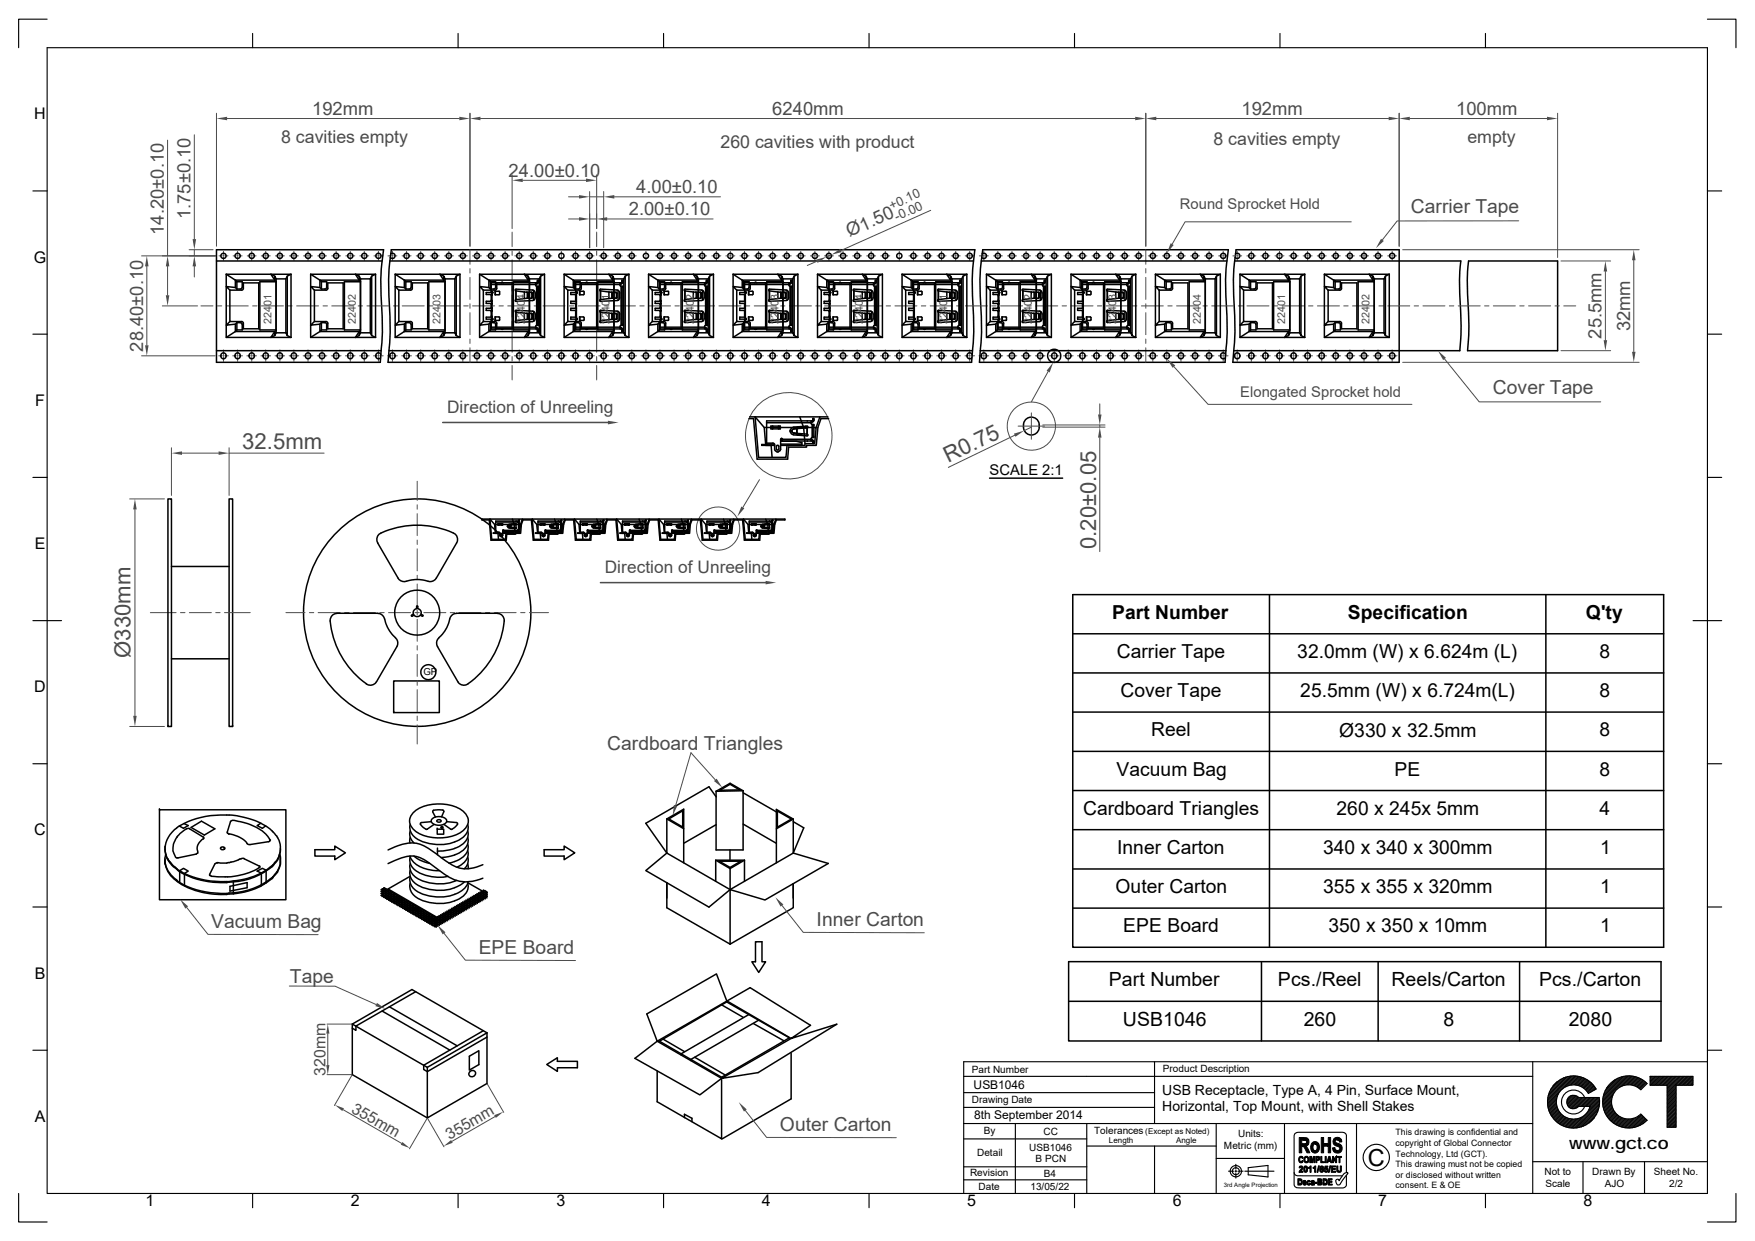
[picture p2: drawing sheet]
<svg xmlns="http://www.w3.org/2000/svg" width="297mm" height="210mm" viewBox="0 0 297 210" stroke-linecap="round" stroke-linejoin="round" font-family="sans-serif">
<defs><g id="words">
<text font-size="4" x="231.5" y="197.3">C</text>
<g font-size="3.7" fill="#4b4b4b">
<text x="41" y="76">32.5mm</text>
<text x="160.5" y="78.4" transform="rotate(-26 160.5 78.4)">R0.75</text>
<text x="185.5" y="92.9" transform="rotate(-90 185.5 92.9)">0.20±0.05</text>
<text x="22.1" y="111.3" transform="rotate(-90 22.1 111.3)">Ø330mm</text>
</g>
<g font-size="3.3" fill="#4b4b4b">
<text x="238.8" y="36.1">Carrier Tape</text>
<text x="252.7" y="66.7">Cover Tape</text>
<text x="102.8" y="126.9">Cardboard Triangles</text>
<text x="35.8" y="157">Vacuum Bag</text>
<text x="81" y="161.4">EPE Board</text>
<text x="138.2" y="156.7">Inner Carton</text>
<text x="49.1" y="166.3">Tape</text>
<text x="132" y="191.4">Outer Carton</text>
</g>
<g font-size="3.3">
<text x="188.3" y="104.7">Part Number</text>
<text x="228.1" y="104.7">Specification</text>
<text x="268.4" y="104.7">Q'ty</text>
<text x="189" y="111.4">Carrier Tape</text>
<text x="219.6" y="111.4">32.0mm (W) x 6.624m (L)</text>
<text x="270.7" y="111.3">8</text>
<text x="189.7" y="118">Cover Tape</text>
<text x="220.1" y="118">25.5mm (W) x 6.724m(L)</text>
<text x="270.7" y="118">8</text>
<text x="194.8" y="124.6">Reel</text>
<text x="226.7" y="124.7">Ø330 x 32.5mm</text>
<text x="270.7" y="124.6">8</text>
<text x="189" y="131.2">Vacuum Bag</text>
<text x="236" y="131.2">PE</text>
<text x="270.7" y="131.2">8</text>
<text x="183.3" y="137.9">Cardboard Triangles</text>
<text x="226.2" y="137.9">260 x 245x 5mm</text>
<text x="270.7" y="137.9">4</text>
<text x="189.1" y="144.5">Inner Carton</text>
<text x="223.9" y="144.5">340 x 340 x 300mm</text>
<text x="270.8" y="144.5">1</text>
<text x="188.8" y="151.2">Outer Carton</text>
<text x="223.9" y="151.1">355 x 355 x 320mm</text>
<text x="270.8" y="151.1">1</text>
<text x="190.1" y="157.7">EPE Board</text>
<text x="224.8" y="157.8">350 x 350 x 10mm</text>
<text x="270.8" y="157.8">1</text>
<text x="187.7" y="166.9">Part Number</text>
<text x="216.3" y="166.9">Pcs./Reel</text>
<text x="235.5" y="166.9">Reels/Carton</text>
<text x="260.5" y="166.9">Pcs./Carton</text>
<text x="190.1" y="173.6">USB1046</text>
<text x="220.7" y="173.6">260</text>
<text x="244.3" y="173.6">8</text>
<text x="265.5" y="173.6">2080</text>
</g>
<g font-size="3.1" fill="#4b4b4b">
<text x="52.8" y="19.4">192mm</text>
<text x="130.7" y="19.4">6240mm</text>
<text x="210.1" y="19.4">192mm</text>
<text x="246.4" y="19.4">100mm</text>
<text x="86.1" y="29.9">24.00±0.10</text>
<text x="107.7" y="32.7">4.00±0.10</text>
<text x="27.7" y="39.8" transform="rotate(-90 27.7 39.8)">14.20±0.10</text>
<text x="32.3" y="37.1" transform="rotate(-90 32.3 37.1)">1.75±0.10</text>
<text x="106.4" y="36.4">2.00±0.10</text>
<text x="143.8" y="40.2" transform="rotate(-24 143.8 40.2)">Ø1.50</text>
<text x="24.2" y="59.5" transform="rotate(-90 24.2 59.5)">28.40±0.10</text>
<text x="271.1" y="57.3" transform="rotate(-90 271.1 57.3)">25.5mm</text>
<text x="275.9" y="56.1" transform="rotate(-90 275.9 56.1)">32mm</text>
</g>
<g font-size="3" fill="#4b4b4b">
<text x="47.6" y="24.1">8 cavities empty</text>
<text x="122" y="25">260 cavities with product</text>
<text x="205.4" y="24.6">8 cavities empty</text>
<text x="248.4" y="24.1">empty</text>
</g>
<g font-size="2.9" fill="#4b4b4b">
<text x="75.7" y="69.8">Direction of Unreeling</text>
<text x="102.4" y="96.9">Direction of Unreeling</text>
</g>
<text font-size="2.9" x="265.6" y="194.3">www.gct.co</text>
<g font-size="2.7">
<text x="5.8" y="20.2">H</text>
<text x="5.7" y="44.4">G</text>
<text x="5.9" y="68.7">F</text>
<text x="5.9" y="92.9">E</text>
<text x="5.8" y="117.1">D</text>
<text x="5.8" y="141.4">C</text>
<text x="5.9" y="165.6">B</text>
<text x="5.9" y="189.8">A</text>
<text x="24.6" y="204.1">1</text>
<text x="59.4" y="204.1">2</text>
<text x="94.2" y="204.1">3</text>
<text x="128.9" y="204.1">4</text>
<text x="163.7" y="204.1">5</text>
<text x="198.5" y="204.1">6</text>
<text x="233.3" y="204.1">7</text>
<text x="268" y="204.1">8</text>
</g>
<g font-size="2.7" fill="#4b4b4b">
<text x="55.1" y="182" transform="rotate(-90 55.1 182)">320mm</text>
<text x="59.3" y="188.1" transform="rotate(30 59.3 188.1)">355mm</text>
<text x="76.1" y="192.9" transform="rotate(-30 76.1 192.9)">355mm</text>
</g>
<g font-size="2.5" fill="#4b4b4b">
<text x="199.7" y="35.4">Round Sprocket Hold</text>
<text x="209.9" y="67.2">Elongated Sprocket hold</text>
</g>
<text font-size="2.5" x="167.5" y="80.4">SCALE 2:1</text>
<g font-size="2.4">
<text x="196.7" y="185.2">USB Receptacle, Type A, 4 Pin, Surface Mount,</text>
<text x="196.7" y="188.1">Horizontal, Top Mount, with Shell Stakes</text>
</g>
<g font-size="2.2" fill="#4b4b4b">
<text x="150.9" y="35.5" transform="rotate(-24 150.9 35.5)">+0.10</text>
<text x="151.8" y="37.4" transform="rotate(-24 151.8 37.4)">-0.00</text>
</g>
<g font-size="2">
<text x="164.8" y="184.2">USB1046</text>
<text x="164.9" y="189.3">8th September 2014</text>
</g>
<g font-size="1.8" fill="#4b4b4b">
<text x="46" y="54.8" transform="rotate(-90 46 54.8)">22401</text>
<text x="60.2" y="54.8" transform="rotate(-90 60.2 54.8)">22402</text>
<text x="74.5" y="54.8" transform="rotate(-90 74.5 54.8)">22403</text>
<text x="88.8" y="54.8" transform="rotate(-90 88.8 54.8)">22404</text>
<text x="103.1" y="54.8" transform="rotate(-90 103.1 54.8)">22401</text>
<text x="117.4" y="54.8" transform="rotate(-90 117.4 54.8)">22402</text>
<text x="131.7" y="54.8" transform="rotate(-90 131.7 54.8)">22403</text>
<text x="146" y="54.8" transform="rotate(-90 146 54.8)">22404</text>
<text x="160.3" y="54.8" transform="rotate(-90 160.3 54.8)">22401</text>
<text x="174.6" y="54.8" transform="rotate(-90 174.6 54.8)">22402</text>
<text x="188.9" y="54.8" transform="rotate(-90 188.9 54.8)">22403</text>
<text x="203.2" y="54.8" transform="rotate(-90 203.2 54.8)">22404</text>
<text x="217.5" y="54.8" transform="rotate(-90 217.5 54.8)">22401</text>
<text x="231.8" y="54.8" transform="rotate(-90 231.8 54.8)">22402</text>
</g>
<g font-size="1.7">
<text x="164.5" y="181.6">Part Number</text>
<text x="196.8" y="181.4">Product Description</text>
<text x="164.5" y="186.7">Drawing Date</text>
<text x="166.5" y="191.8">By</text>
<text x="185.2" y="191.8">Tolerances</text>
<text x="165.4" y="195.7">Detail</text>
<text x="174.2" y="194.7">USB1046</text>
<text x="175.3" y="196.6">B PCN</text>
<text x="176.6" y="192">CC</text>
<text x="207.2" y="194.4">Metric (mm)</text>
<text x="209.5" y="192.5">Units:</text>
<text x="164.2" y="199.1">Revision</text>
<text x="165.6" y="201.3">Date</text>
<text x="174.4" y="201.3">13/05/22</text>
<text x="176.7" y="199.1">B4</text>
<text x="261.4" y="198.8">Not to</text>
<text x="261.6" y="200.8">Scale</text>
<text x="269.5" y="198.8">Drawn By</text>
<text x="271.6" y="200.8">AJO</text>
<text x="279.9" y="198.8">Sheet No.</text>
<text x="282.5" y="200.8">2/2</text>
</g>
<text font-size="1.6" x="71.7" y="114.3">GP</text>
<g font-size="1.5">
<text x="236.2" y="193.9">copyright of Global Connector</text>
<text x="236.2" y="192.1">This drawing is confidential and</text>
<text x="236.2" y="195.7">Technology, Ltd (GCT).</text>
<text x="236.2" y="197.5">This drawing must not be copied</text>
<text x="236.2" y="201">consent. E &amp; OE</text>
<text x="236.2" y="199.2">or disclosed without written</text>
</g>
<g font-size="1.4">
<text x="193.8" y="191.8">(Except as Noted)</text>
<text x="187.7" y="193.4">Length</text>
<text x="199.1" y="193.4">Angle</text>
</g>
<text font-size="1" x="207.1" y="200.8">3rd Angle Projection</text>
</g></defs>
<g fill="none" stroke="#000" stroke-width=".25">
<path d="M36.6 42.3h28.3M66.2 42.3h98.8M166.3 42.3h41.6M209.2 42.3h27.6M36.6 61.3h27.8M65.7 61.3h98.7M165.8 61.3h41.5M208.7 61.3h28.1M181.6 100.6h100v59.7h-100zM181.6 107.2h100M181.6 113.9h100M214.9 100.6v59.7"/>
<path d="M261.6 100.6v59.7M181.6 120.5h100M181.6 127.1h100M181.6 133.8h100M181.6 140.4h100M181.6 147h100M181.6 153.7h100M180.9 162.7h100.2v13.4h-100.2zM180.9 169.4h100.2M213.5 162.7v13.4M233.3 162.7v13.4M257.2 162.7v13.4"/>
<circle cx="37.8" cy="43.3" r=".44"/>
<circle cx="37.9" cy="60.2" r=".48"/>
</g>
<g fill="none" stroke="#4b4b4b" stroke-width=".17">
<path d="M86.7 39.3v2.4M96.2 37h1.8M99.8 36.2v5.7M99.8 37h1.2M101 36.2v2.5M101 39.3v2.4M102.8 37h17.9M37.1 43.3h.5M37.8 43.3h.1M37.8 42.5v.6M37.8 43.2v.2M37.8 43.5v.6"/>
<path d="M37.8 59.2v.8M38.1 43.3h.5M86.7 42.5v.7M86.7 44v3.7M86.7 48.4v.8M86.7 49.9v3.7M86.7 54.4v.7M86.7 55.9v3.7M101 42.5v.7M101 44v3.7M101 48.4v.8M101 49.9v3.7"/>
<path d="M101 54.4v.7M101 55.9v3.7M37 60.2h.6M37.8 60.2h.1M37.8 60.1v.2M37.8 60.4v.8M38.1 60.2h.6M86.7 60.3v.8M86.7 61.8v2.5M101 60.3v.8M101 61.8v2.5"/>
</g>
<g fill="#4b4b4b">
<path d="M98 36.8l1.8 .2-1.8 .3z"/>
<path d="M101 37l1.8-.2v.5z"/>
</g>
<path d="M96.2 33.3h1.8M99.8 32.4v9.5M99.8 33.3h2.4M102.2 32.4v9.5M104 33.3h17.9" fill="none" stroke="#4b4b4b" stroke-width=".17"/>
<g fill="#4b4b4b">
<path d="M98 33l1.8 .3-1.8 .3z"/>
<path d="M102.2 33.3l1.8-.3v.6z"/>
</g>
<path d="M86.7 29.6v9.1M88.5 30.5h10.7M101 29.6v9.1" fill="none" stroke="#4b4b4b" stroke-width=".17"/>
<g fill="#4b4b4b">
<path d="M86.7 30.5l1.8-.3v.6z"/>
<path d="M99.2 30.2l1.8 .3-1.8 .3z"/>
</g>
<g fill="none" stroke="#4b4b4b" stroke-width=".17">
<path d="M36.6 19.2v22.5M79.5 19.2v22.5M38.4 20.1h39.3M39.5 43.3h.5M40.1 43.3h.2M40.2 42.5v.6M40.2 43.2v.2M40.2 43.5v.6M40.2 59.2v.8M40.4 43.3h.6M41.8 43.3h.6M42.5 43.3h.2"/>
<path d="M42.6 42.5v.6M42.6 43.2v.2M42.6 43.5v.6M42.6 59.2v.8M42.8 43.3h.5M44.2 43.3h.6M44.9 43.3h.2M45 42.5v.6M45 43.2v.2M45 43.5v.6M45 59.2v.8M45.2 43.3h.5"/>
<path d="M46.6 43.3h.5M47.3 43.3h.1M47.4 42.5v.6M47.4 43.2v.2M47.4 43.5v.6M47.4 59.2v.8M47.6 43.3h.5M49 43.3h.5M49.7 43.3h.1M49.7 42.5v.6M49.7 43.2v.2M49.7 43.5v.6"/>
<path d="M49.7 59.2v.8M50 43.3h.5M51.4 43.3h.5M52 43.3h.2M52.1 42.5v.6M52.1 43.2v.2M52.1 43.5v.6M52.1 59.2v.8M52.3 43.3h.6M53.8 43.3h.5M54.4 43.3h.2M54.5 42.5v.6"/>
<path d="M54.5 43.2v.2M54.5 43.5v.6M54.5 59.2v.8M54.7 43.3h.6M56.1 43.3h.6M56.8 43.3h.2M56.9 42.5v.6M56.9 43.2v.2M56.9 43.5v.6M56.9 59.2v.8M57.1 43.3h.6M58.5 43.3h.6"/>
<path d="M59.2 43.3h.2M59.3 42.5v.6M59.3 43.2v.2M59.3 43.5v.6M59.3 59.2v.8M59.5 43.3h.5M60.9 43.3h.5M61.6 43.3h.1M61.7 42.5v.6M61.7 43.2v.2M61.7 43.5v.6M61.7 59.2v.8"/>
<path d="M61.9 43.3h.5M63.3 43.3h.5M64 43.3h.1M64.1 42.5v.6M64.1 43.2v.2M64.1 43.5v.6M64.1 59.2v.8M64.3 43.3h.5M65.7 43.3h.5M66.4 43.3h.1M66.4 42.5v.6M66.4 43.2v.2"/>
<path d="M66.4 43.5v.6M66.4 59.2v.8M66.7 43.3h.5M68.1 43.3h.5M68.7 43.3h.2M68.8 42.5v.6M68.8 43.2v.2M68.8 43.5v.6M68.8 59.2v.8M69 43.3h.6M70.4 43.3h.6M71.1 43.3h.2"/>
<path d="M71.2 42.5v.6M71.2 43.2v.2M71.2 43.5v.6M71.2 59.2v.8M71.4 43.3h.5M72.8 43.3h.6M73.5 43.3h.2M73.6 42.5v.6M73.6 43.2v.2M73.6 43.5v.6M73.6 59.2v.8M73.8 43.3h.5"/>
<path d="M75.2 43.3h.5M75.9 43.3h.1M76 42.5v.6M76 43.2v.2M76 43.5v.6M76 59.2v.8M76.2 43.3h.5M77.6 43.3h.5M78.3 43.3h.1M78.3 42.5v.6M78.3 43.2v.2M78.3 43.5v.6"/>
<path d="M78.3 59.2v.8M78.6 43.3h.5M79.5 42.3v2.4M79.5 45.5v.7M79.5 46.9v3.8M79.5 51.4v.8M79.5 52.9v3.7M79.5 57.4v.7M79.5 58.9v2.4M80.7 42.5v.6M80.7 43.2v.2M80.7 43.5v.6"/>
<path d="M80.7 59.2v.8M82.4 43.3h.5M83 43.3h.2M83.1 42.5v.6M83.1 43.2v.2M83.1 43.5v.6M83.1 59.2v.8M83.3 43.3h.6M84.7 43.3h.6M85.4 43.3h.2M85.5 42.5v.6M85.5 43.2v.2"/>
<path d="M85.5 43.5v.6M85.5 59.2v.8M85.7 43.3h.6M87.1 43.3h.6M87.8 43.3h.1M87.9 42.5v.6M87.9 43.2v.2M87.9 43.5v.6M87.9 59.2v.8M88.1 43.3h.5M89.5 43.3h.5M90.2 43.3h.1"/>
<path d="M90.3 42.5v.6M90.3 43.2v.2M90.3 43.5v.6M90.3 59.2v.8M90.5 43.3h.5M91.9 43.3h.5M92.6 43.3h.1M92.6 42.5v.6M92.6 43.2v.2M92.6 43.5v.6M92.6 59.2v.8M92.9 43.3h.5"/>
<path d="M95 42.5v.6M95 43.2v.2M95 43.5v.6M95 59.2v.8M96.6 43.3h.6M97.3 43.3h.2M97.4 42.5v.6M97.4 43.2v.2M97.4 43.5v.6M97.4 59.2v.8M97.6 43.3h.6M99 43.3h.6"/>
<path d="M99.7 43.3h.2M99.8 42.5v.6M99.8 43.2v.2M99.8 43.5v.6M99.8 59.2v.8M100 43.3h.5M101.4 43.3h.6M102.1 43.3h.2M102.2 42.5v.6M102.2 43.2v.2M102.2 43.5v.6M102.2 59.2v.8"/>
<path d="M102.4 43.3h.5M103.8 43.3h.5M104.5 43.3h.1M104.6 42.5v.6M104.6 43.2v.2M104.6 43.5v.6M104.6 59.2v.8M104.8 43.3h.5M106.2 43.3h.5M106.9 43.3h.1M106.9 42.5v.6M106.9 43.2v.2"/>
<path d="M106.9 43.5v.6M106.9 59.2v.8M107.2 43.3h.5M109.3 42.5v.6M109.3 43.2v.2M109.3 43.5v.6M109.3 59.2v.8M111 43.3h.5M111.6 43.3h.2M111.7 42.5v.6M111.7 43.2v.2M111.7 43.5v.6"/>
<path d="M111.7 59.2v.8M111.9 43.3h.6M113.3 43.3h.6M114 43.3h.2M114.1 42.5v.6M114.1 43.2v.2M114.1 43.5v.6M114.1 59.2v.8M114.3 43.3h.6M115.7 43.3h.5M116.4 43.3h.1M116.5 42.5v.6"/>
<path d="M116.5 43.2v.2M116.5 43.5v.6M116.5 59.2v.8M116.7 43.3h.5M118.1 43.3h.5M118.8 43.3h.1M118.9 42.5v.6M118.9 43.2v.2M118.9 43.5v.6M118.9 59.2v.8M119.1 43.3h.5M120.5 43.3h.5"/>
<path d="M121.2 43.3h.1M121.2 42.5v.6M121.2 43.2v.2M121.2 43.5v.6M121.2 59.2v.8M121.5 43.3h.5M123.6 42.5v.6M123.6 43.2v.2M123.6 43.5v.6M123.6 59.2v.8M125.2 43.3h.6M125.9 43.3h.2"/>
<path d="M126 42.5v.6M126 43.2v.2M126 43.5v.6M126 59.2v.8M126.2 43.3h.6M127.6 43.3h.6M128.3 43.3h.2M128.4 42.5v.6M128.4 43.2v.2M128.4 43.5v.6M128.4 59.2v.8M128.6 43.3h.5"/>
<path d="M130 43.3h.6M130.7 43.3h.2M130.8 42.5v.6M130.8 43.2v.2M130.8 43.5v.6M130.8 59.2v.8M131 43.3h.5M132.4 43.3h.5M133.1 43.3h.1M133.2 42.5v.6M133.2 43.2v.2M133.2 43.5v.6"/>
<path d="M133.2 59.2v.8M133.4 43.3h.5M134.8 43.3h.5M135.5 43.3h.1M135.5 42.5v.6M135.5 43.2v.2M135.5 43.5v.6M135.5 59.2v.8M135.8 43.3h.5M137.9 42.5v.6M137.9 43.2v.2M137.9 43.5v.6"/>
<path d="M137.9 59.2v.8M139.6 43.3h.5M140.2 43.3h.2M140.3 42.5v.6M140.3 43.2v.2M140.3 43.5v.6M140.3 59.2v.8M140.5 43.3h.6M141.9 43.3h.6M142.6 43.3h.2M142.7 42.5v.6M142.7 43.2v.2"/>
<path d="M142.7 43.5v.6M142.7 59.2v.8M142.9 43.3h.5M144.3 43.3h.5M145 43.3h.1M145.1 42.5v.6M145.1 43.2v.2M145.1 43.5v.6M145.1 59.2v.8M145.3 43.3h.5M146.7 43.3h.5M147.4 43.3h.1"/>
<path d="M147.4 42.5v.6M147.4 43.2v.2M147.4 43.5v.6M147.4 59.2v.8M147.7 43.3h.5M149.1 43.3h.5M149.8 43.3h.1M149.8 42.5v.6M149.8 43.2v.2M149.8 43.5v.6M149.8 59.2v.8M150.1 43.3h.5"/>
<path d="M152.2 42.5v.6M152.2 43.2v.2M152.2 43.5v.6M152.2 59.2v.8M153.8 43.3h.6M154.5 43.3h.2M154.6 42.5v.6M154.6 43.2v.2M154.6 43.5v.6M154.6 59.2v.8M154.8 43.3h.6M156.2 43.3h.6"/>
<path d="M156.9 43.3h.2M157 42.5v.6M157 43.2v.2M157 43.5v.6M157 59.2v.8M157.2 43.3h.5M158.6 43.3h.6M159.3 43.3h.1M159.4 42.5v.6M159.4 43.2v.2M159.4 43.5v.6M159.4 59.2v.8"/>
<path d="M159.6 43.3h.5M161 43.3h.5M161.7 43.3h.1M161.8 42.5v.6M161.8 43.2v.2M161.8 43.5v.6M161.8 59.2v.8M162 43.3h.5M163.4 43.3h.5M164.1 43.3h.1M164.1 42.5v.6M164.1 43.2v.2"/>
<path d="M164.1 43.5v.6M164.1 59.2v.8M164.4 43.3h.5M165.8 43.3h.5M166.4 43.3h.2M166.5 42.5v.6M166.5 43.2v.2M166.5 43.5v.6M166.5 59.2v.8M166.7 43.3h.6M168.1 43.3h.6M168.8 43.3h.2"/>
<path d="M168.9 42.5v.6M168.9 43.2v.2M168.9 43.5v.6M168.9 59.2v.8M169.1 43.3h.6M170.5 43.3h.6M171.2 43.3h.2M171.3 42.5v.6M171.3 43.2v.2M171.3 43.5v.6M171.3 59.2v.8M171.5 43.3h.5"/>
<path d="M173.7 42.5v.6M173.7 43.2v.2M173.7 43.5v.6M173.7 59.2v.8M175.3 43.3h.5M176 43.3h.1M176 42.5v.6M176 43.2v.2M176 43.5v.6M176 59.2v.8M176.3 43.3h.5M177.7 43.3h.5"/>
<path d="M178.4 43.3h.1M178.4 42.5v.6M178.4 43.2v.2M178.4 43.5v.6M178.4 59.2v.8M178.6 43.3h.6M180.1 43.3h.5M180.7 43.3h.2M180.8 42.5v.6M180.8 43.2v.2M180.8 43.5v.6M180.8 59.2v.8"/>
<path d="M181 43.3h.6M182.4 43.3h.6M183.1 43.3h.2M183.2 42.5v.6M183.2 43.2v.2M183.2 43.5v.6M183.2 59.2v.8M183.4 43.3h.6M184.8 43.3h.6M185.5 43.3h.2M185.6 42.5v.6M185.6 43.2v.2"/>
<path d="M185.6 43.5v.6M185.6 59.2v.8M185.8 43.3h.5M187.2 43.3h.5M187.9 43.3h.1M188 42.5v.6M188 43.2v.2M188 43.5v.6M188 59.2v.8M188.2 43.3h.5M189.6 43.3h.5M190.3 43.3h.1"/>
<path d="M190.4 42.5v.6M190.4 43.2v.2M190.4 43.5v.6M190.4 59.2v.8M190.6 43.3h.5M192 43.3h.5M192.7 43.3h.1M192.7 42.5v.6M192.7 43.2v.2M192.7 43.5v.6M192.7 59.2v.8M193 43.3h.5"/>
<path d="M39.4 60.2h.6M40.1 60.2h.2M40.2 60.1v.2M40.2 60.4v.8M40.4 60.2h.6M41.8 60.2h.6M42.5 60.2h.2M42.6 60.1v.2M42.6 60.4v.8M42.8 60.2h.6M44.2 60.2h.6M44.9 60.2h.2"/>
<path d="M45 60.1v.2M45 60.4v.8M45.2 60.2h.6M46.5 60.2h.6M47.3 60.2h.1M47.4 60.1v.2M47.4 60.4v.8M47.6 60.2h.6M48.9 60.2h.6M49.7 60.2h.1M49.7 60.1v.2M49.7 60.4v.8"/>
<path d="M50 60.2h.6M51.3 60.2h.6M52 60.2h.2M52.1 60.1v.2M52.1 60.4v.8M52.3 60.2h.7M53.7 60.2h.6M54.4 60.2h.2M54.5 60.1v.2M54.5 60.4v.8M54.7 60.2h.6M56.1 60.2h.6"/>
<path d="M56.8 60.2h.2M56.9 60.1v.2M56.9 60.4v.8M57.1 60.2h.6M58.5 60.2h.6M59.2 60.2h.2M59.3 60.1v.2M59.3 60.4v.8M59.5 60.2h.6M60.9 60.2h.5M61.6 60.2h.1M61.7 60.1v.2"/>
<path d="M61.7 60.4v.8M61.9 60.2h.6M63.2 60.2h.6M64 60.2h.1M64.1 60.1v.2M64.1 60.4v.8M64.3 60.2h.6M65.6 60.2h.6M66.4 60.2h.1M66.4 60.1v.2M66.4 60.4v.8M66.7 60.2h.5"/>
<path d="M68 60.2h.6M68.7 60.2h.2M68.8 60.1v.2M68.8 60.4v.8M69 60.2h.6M70.4 60.2h.6M71.1 60.2h.2M71.2 60.1v.2M71.2 60.4v.8M71.4 60.2h.6M72.7 60.2h.7M73.5 60.2h.2"/>
<path d="M73.6 60.1v.2M73.6 60.4v.8M73.8 60.2h.6M75.1 60.2h.6M75.9 60.2h.1M76 60.1v.2M76 60.4v.8M76.2 60.2h.6M77.5 60.2h.6M78.3 60.2h.1M78.3 60.1v.2M78.3 60.4v.8"/>
<path d="M78.6 60.2h.6M79.9 60.2h.6M80.6 60.2h.2M80.7 60.1v.2M80.7 60.4v.8M80.9 60.2h.7M82.3 60.2h.6M83 60.2h.2M83.1 60.1v.2M83.1 60.4v.8M83.3 60.2h.6M84.7 60.2h.6"/>
<path d="M85.4 60.2h.2M85.5 60.1v.2M85.5 60.4v.8M85.7 60.2h.6M87.1 60.2h.6M87.8 60.2h.1M87.9 60.1v.2M87.9 60.4v.8M88.1 60.2h.6M89.5 60.2h.5M90.2 60.2h.1M90.3 60.1v.2"/>
<path d="M90.3 60.4v.8M90.5 60.2h.6M91.8 60.2h.6M92.6 60.2h.1M92.6 60.1v.2M92.6 60.4v.8M92.9 60.2h.6M94.2 60.2h.6M95 60.2h.1M95 60.1v.2M95 60.4v.8M95.3 60.2h.5"/>
<path d="M96.6 60.2h.6M97.3 60.2h.2M97.4 60.1v.2M97.4 60.4v.8M97.6 60.2h.6M99 60.2h.6M99.7 60.2h.2M99.8 60.1v.2M99.8 60.4v.8M100 60.2h.6M101.3 60.2h.7M102.1 60.2h.2"/>
<path d="M102.2 60.1v.2M102.2 60.4v.8M102.4 60.2h.6M103.7 60.2h.6M104.5 60.2h.1M104.6 60.1v.2M104.6 60.4v.8M104.8 60.2h.6M106.1 60.2h.6M106.9 60.2h.1M106.9 60.1v.2M106.9 60.4v.8"/>
<path d="M107.2 60.2h.6M108.5 60.2h.6M109.2 60.2h.2M109.3 60.1v.2M109.3 60.4v.8M109.5 60.2h.7M110.9 60.2h.6M111.6 60.2h.2M111.7 60.1v.2M111.7 60.4v.8M111.9 60.2h.6M113.3 60.2h.6"/>
<path d="M114 60.2h.2M114.1 60.1v.2M114.1 60.4v.8M114.3 60.2h.6M115.7 60.2h.5M116.4 60.2h.1M116.5 60.1v.2M116.5 60.4v.8M116.7 60.2h.6M118 60.2h.6M118.8 60.2h.1M118.9 60.1v.2"/>
<path d="M118.9 60.4v.8M119.1 60.2h.6M120.4 60.2h.6M121.2 60.2h.1M121.2 60.1v.2M121.2 60.4v.8M121.5 60.2h.6M122.8 60.2h.6M123.5 60.2h.2M123.6 60.1v.2M123.6 60.4v.8M123.8 60.2h.6"/>
<path d="M125.2 60.2h.6M125.9 60.2h.2M126 60.1v.2M126 60.4v.8M126.2 60.2h.6M127.6 60.2h.6M128.3 60.2h.2M128.4 60.1v.2M128.4 60.4v.8M128.6 60.2h.6M129.9 60.2h.7M130.7 60.2h.2"/>
<path d="M130.8 60.1v.2M130.8 60.4v.8M131 60.2h.6M132.3 60.2h.6M133.1 60.2h.1M133.2 60.1v.2M133.2 60.4v.8M133.4 60.2h.6M134.7 60.2h.6M135.5 60.2h.1M135.5 60.1v.2M135.5 60.4v.8"/>
<path d="M135.8 60.2h.6M137.1 60.2h.6M137.8 60.2h.2M137.9 60.1v.2M137.9 60.4v.8M138.1 60.2h.6M139.5 60.2h.6M140.2 60.2h.2M140.3 60.1v.2M140.3 60.4v.8M140.5 60.2h.6M141.9 60.2h.6"/>
<path d="M142.6 60.2h.2M142.7 60.1v.2M142.7 60.4v.8M142.9 60.2h.6M144.3 60.2h.5M145 60.2h.1M145.1 60.1v.2M145.1 60.4v.8M145.3 60.2h.6M146.6 60.2h.6M147.4 60.2h.1M147.4 60.1v.2"/>
<path d="M147.4 60.4v.8M147.7 60.2h.6M149 60.2h.6M149.8 60.2h.1M149.8 60.1v.2M149.8 60.4v.8M150.1 60.2h.6M151.4 60.2h.6M152.1 60.2h.2M152.2 60.1v.2M152.2 60.4v.8M152.4 60.2h.6"/>
<path d="M153.8 60.2h.6M154.5 60.2h.2M154.6 60.1v.2M154.6 60.4v.8M154.8 60.2h.6M156.2 60.2h.6M156.9 60.2h.2M157 60.1v.2M157 60.4v.8M157.2 60.2h.6M158.5 60.2h.7M159.3 60.2h.1"/>
<path d="M159.4 60.1v.2M159.4 60.4v.8M159.6 60.2h.6M160.9 60.2h.6M161.7 60.2h.1M161.8 60.1v.2M161.8 60.4v.8M162 60.2h.6M163.3 60.2h.6M164.1 60.2h.1M164.1 60.1v.2M164.1 60.4v.8"/>
<path d="M164.4 60.2h.6M165.7 60.2h.6M166.4 60.2h.2M166.5 60.1v.2M166.5 60.4v.8M166.7 60.2h.6M168.1 60.2h.6M168.8 60.2h.2M168.9 60.1v.2M168.9 60.4v.8M169.1 60.2h.6M170.5 60.2h.6"/>
<path d="M171.2 60.2h.2M171.3 60.1v.2M171.3 60.4v.8M171.5 60.2h.6M172.8 60.2h.6M173.6 60.2h.1M173.7 60.1v.2M173.7 60.4v.8M173.9 60.2h.6M175.2 60.2h.6M176 60.2h.1M176 60.1v.2"/>
<path d="M176 60.4v.8M176.3 60.2h.6M177.6 60.2h.6M178.4 60.2h.1M178.4 60.1v.2M178.4 60.4v.8M178.6 60.2h.7M180 60.2h.6M180.7 60.2h.2M180.8 60.1v.2M180.8 60.4v.8M181 60.2h.6"/>
<path d="M182.4 60.2h.6M183.1 60.2h.2M183.2 60.1v.2M183.2 60.4v.8M183.4 60.2h.6M184.8 60.2h.6M185.5 60.2h.2M185.6 60.1v.2M185.6 60.4v.8M185.8 60.2h.6M187.1 60.2h.6M187.9 60.2h.1"/>
<path d="M188 60.1v.2M188 60.4v.8M188.2 60.2h.6M189.5 60.2h.6M190.3 60.2h.1M190.4 60.1v.2M190.4 60.4v.8M190.6 60.2h.6M191.9 60.2h.6M192.7 60.2h.1M192.7 60.1v.2M192.7 60.4v.8"/>
<path d="M193 60.2h.5"/>
</g>
<g fill="none" stroke="#000" stroke-width=".25">
<path d="M36.6 42.3v19M64.5 60a.47 .47 0 0 0-.7-.2 .47 .47 0 0 0-.2 .6l.5 .3 .3-.2M66.1 43l.5-.1 .2 .2 .1 .2-.1 .3-.3 .1-.4-.2M164.5 60a.47 .47 0 0 0-.6-.2 .47 .47 0 0 0-.2 .6l.4 .3 .4-.2M166.2 43l.5-.1 .2 .2 .1 .2-.1 .3-.3 .1-.4-.2M83.5 60.1l-.2-.3a.48 .48 0 0 0-.6 .4 .48 .48 0 0 0 .6 .4l.2-.3M83.6 60.1v.2M112.1 60.1l-.2-.3a.48 .48 0 0 0-.7 .4 .48 .48 0 0 0 .7 .4l.2-.3M112.2 60.1v.2M127.9 60.1v.2M128 60.1l.1-.3a.48 .48 0 0 1 .7 .4 .48 .48 0 0 1-.7 .4l-.1-.3M140.7 60.1l-.2-.3a.48 .48 0 0 0-.7 .4 .48 .48 0 0 0 .7 .4l.2-.3"/>
<path d="M140.8 60.1v.2M156.5 60.1v.2M156.5 60.1l.2-.3a.48 .48 0 0 1 .7 .4 .48 .48 0 0 1-.7 .4l-.2-.3M185.1 60.1v.2M185.1 60.1l.2-.3a.48 .48 0 0 1 .7 .4 .48 .48 0 0 1-.7 .4l-.2-.3"/>
<circle cx="40.2" cy="43.3" r=".44"/>
<circle cx="42.6" cy="43.3" r=".44"/>
<circle cx="45" cy="43.3" r=".44"/>
<circle cx="47.4" cy="43.3" r=".44"/>
<circle cx="49.7" cy="43.3" r=".44"/>
<circle cx="52.1" cy="43.3" r=".44"/>
<circle cx="54.5" cy="43.3" r=".44"/>
<circle cx="56.9" cy="43.3" r=".44"/>
<circle cx="59.3" cy="43.3" r=".44"/>
<circle cx="61.7" cy="43.3" r=".44"/>
<circle cx="64.1" cy="43.3" r=".44"/>
<circle cx="68.8" cy="43.3" r=".44"/>
<circle cx="71.2" cy="43.3" r=".44"/>
<circle cx="73.6" cy="43.3" r=".44"/>
<circle cx="76" cy="43.3" r=".44"/>
<circle cx="78.3" cy="43.3" r=".44"/>
<circle cx="80.7" cy="43.3" r=".44"/>
<circle cx="83.1" cy="43.3" r=".44"/>
<circle cx="85.5" cy="43.3" r=".44"/>
<circle cx="87.9" cy="43.3" r=".44"/>
<circle cx="90.3" cy="43.3" r=".44"/>
<circle cx="92.6" cy="43.3" r=".44"/>
<circle cx="95" cy="43.3" r=".44"/>
<circle cx="97.4" cy="43.3" r=".44"/>
<circle cx="99.8" cy="43.3" r=".44"/>
<circle cx="102.2" cy="43.3" r=".44"/>
<circle cx="104.6" cy="43.3" r=".44"/>
<circle cx="106.9" cy="43.3" r=".44"/>
<circle cx="109.3" cy="43.3" r=".44"/>
<circle cx="111.7" cy="43.3" r=".44"/>
<circle cx="114.1" cy="43.3" r=".44"/>
<circle cx="116.5" cy="43.3" r=".44"/>
<circle cx="118.9" cy="43.3" r=".44"/>
<circle cx="121.2" cy="43.3" r=".44"/>
<circle cx="123.6" cy="43.3" r=".44"/>
<circle cx="126" cy="43.3" r=".44"/>
<circle cx="128.4" cy="43.3" r=".44"/>
<circle cx="130.8" cy="43.3" r=".44"/>
<circle cx="133.2" cy="43.3" r=".44"/>
<circle cx="135.5" cy="43.3" r=".44"/>
<circle cx="137.9" cy="43.3" r=".44"/>
<circle cx="140.3" cy="43.3" r=".44"/>
<circle cx="142.7" cy="43.3" r=".44"/>
<circle cx="145.1" cy="43.3" r=".44"/>
<circle cx="147.4" cy="43.3" r=".44"/>
<circle cx="149.8" cy="43.3" r=".44"/>
<circle cx="152.2" cy="43.3" r=".44"/>
<circle cx="154.6" cy="43.3" r=".44"/>
<circle cx="157" cy="43.3" r=".44"/>
<circle cx="159.4" cy="43.3" r=".44"/>
<circle cx="161.8" cy="43.3" r=".44"/>
<circle cx="164.1" cy="43.3" r=".44"/>
<circle cx="168.9" cy="43.3" r=".44"/>
<circle cx="171.3" cy="43.3" r=".44"/>
<circle cx="173.7" cy="43.3" r=".44"/>
<circle cx="176" cy="43.3" r=".44"/>
<circle cx="178.4" cy="43.3" r=".44"/>
<circle cx="180.8" cy="43.3" r=".44"/>
<circle cx="183.2" cy="43.3" r=".44"/>
<circle cx="185.6" cy="43.3" r=".44"/>
<circle cx="188" cy="43.3" r=".44"/>
<circle cx="190.4" cy="43.3" r=".44"/>
<circle cx="192.7" cy="43.3" r=".44"/>
<circle cx="40.2" cy="60.2" r=".48"/>
<circle cx="42.6" cy="60.2" r=".48"/>
<circle cx="45" cy="60.2" r=".48"/>
<circle cx="47.4" cy="60.2" r=".48"/>
<circle cx="49.8" cy="60.2" r=".48"/>
<circle cx="52.2" cy="60.2" r=".48"/>
<circle cx="54.5" cy="60.2" r=".48"/>
<circle cx="56.9" cy="60.2" r=".48"/>
<circle cx="59.3" cy="60.2" r=".48"/>
<circle cx="61.7" cy="60.2" r=".48"/>
<circle cx="66.5" cy="60.2" r=".48"/>
<circle cx="68.8" cy="60.2" r=".48"/>
<circle cx="71.2" cy="60.2" r=".48"/>
<circle cx="73.6" cy="60.2" r=".48"/>
<circle cx="76" cy="60.2" r=".48"/>
<circle cx="78.4" cy="60.2" r=".48"/>
<circle cx="80.8" cy="60.2" r=".48"/>
<circle cx="85.5" cy="60.2" r=".48"/>
<circle cx="87.9" cy="60.2" r=".48"/>
<circle cx="90.3" cy="60.2" r=".48"/>
<circle cx="92.7" cy="60.2" r=".48"/>
<circle cx="95" cy="60.2" r=".48"/>
<circle cx="97.4" cy="60.2" r=".48"/>
<circle cx="99.8" cy="60.2" r=".48"/>
<circle cx="102.2" cy="60.2" r=".48"/>
<circle cx="104.6" cy="60.2" r=".48"/>
<circle cx="107" cy="60.2" r=".48"/>
<circle cx="109.4" cy="60.2" r=".48"/>
<circle cx="114.1" cy="60.2" r=".48"/>
<circle cx="116.5" cy="60.2" r=".48"/>
<circle cx="118.9" cy="60.2" r=".48"/>
<circle cx="121.3" cy="60.2" r=".48"/>
<circle cx="123.6" cy="60.2" r=".48"/>
<circle cx="126" cy="60.2" r=".48"/>
<circle cx="130.8" cy="60.2" r=".48"/>
<circle cx="133.2" cy="60.2" r=".48"/>
<circle cx="135.6" cy="60.2" r=".48"/>
<circle cx="138" cy="60.2" r=".48"/>
<circle cx="142.7" cy="60.2" r=".48"/>
<circle cx="145.1" cy="60.2" r=".48"/>
<circle cx="147.5" cy="60.2" r=".48"/>
<circle cx="149.9" cy="60.2" r=".48"/>
<circle cx="152.2" cy="60.2" r=".48"/>
<circle cx="154.6" cy="60.2" r=".48"/>
<circle cx="159.4" cy="60.2" r=".48"/>
<circle cx="161.8" cy="60.2" r=".48"/>
<circle cx="166.5" cy="60.2" r=".48"/>
<circle cx="168.9" cy="60.2" r=".48"/>
<circle cx="171.3" cy="60.2" r=".48"/>
<circle cx="173.7" cy="60.2" r=".48"/>
<circle cx="176.1" cy="60.2" r=".48"/>
<circle cx="178.5" cy="60.2" r=".48"/>
<circle cx="180.8" cy="60.2" r=".48"/>
<circle cx="183.2" cy="60.2" r=".48"/>
<circle cx="188" cy="60.2" r=".48"/>
<circle cx="190.4" cy="60.2" r=".48"/>
<circle cx="192.8" cy="60.2" r=".48"/>
</g>
<g fill="#4b4b4b">
<path d="M77.7 19.8l1.8 .3-1.8 .2z"/>
<path d="M36.6 20.1l1.8-.3v.5z"/>
</g>
<g fill="none" stroke="#4b4b4b" stroke-width=".17">
<path d="M193.9 19.2v22.5M236.8 19.2v22.5M195.7 20.1h39.3M80 43.3h.5M80.6 43.3h.2M80.9 43.3h.6M193.9 42.3v2.4M193.9 45.5v.7M193.9 46.9v3.8M193.9 51.4v.8M193.9 52.9v3.7M193.9 57.4v.7"/>
<path d="M193.9 58.9v2.4M194.4 43.3h.5M195 43.3h.2M195.1 42.5v.6M195.1 43.2v.2M195.1 43.5v.6M195.1 59.2v.8M195.3 43.3h.6M196.7 43.3h.6M197.4 43.3h.2M197.5 42.5v.6M197.5 43.2v.2"/>
<path d="M197.5 43.5v.6M197.5 59.2v.8M197.7 43.3h.5M199.1 43.3h.6M199.8 43.3h.2M199.9 42.5v.6M199.9 43.2v.2M199.9 43.5v.6M199.9 59.2v.8M200.1 43.3h.5M201.5 43.3h.5M202.2 43.3h.1"/>
<path d="M202.3 42.5v.6M202.3 43.2v.2M202.3 43.5v.6M202.3 59.2v.8M202.5 43.3h.5M203.9 43.3h.5M204.6 43.3h.1M204.6 42.5v.6M204.6 43.2v.2M204.6 43.5v.6M204.6 59.2v.8M204.9 43.3h.5"/>
<path d="M206.3 43.3h.5M206.9 43.3h.2M207 42.5v.6M207 43.2v.2M207 43.5v.6M207 59.2v.8M207.2 43.3h.6M209.4 42.5v.6M209.4 43.2v.2M209.4 43.5v.6M209.4 59.2v.8M211 43.3h.6"/>
<path d="M211.7 43.3h.2M211.8 42.5v.6M211.8 43.2v.2M211.8 43.5v.6M211.8 59.2v.8M212 43.3h.6M213.4 43.3h.6M214.1 43.3h.1M214.2 42.5v.6M214.2 43.2v.2M214.2 43.5v.6M214.2 59.2v.8"/>
<path d="M214.4 43.3h.5M216.6 42.5v.6M216.6 43.2v.2M216.6 43.5v.6M216.6 59.2v.8M218.2 43.3h.5M218.9 43.3h.1M218.9 42.5v.6M218.9 43.2v.2M218.9 43.5v.6M218.9 59.2v.8M219.2 43.3h.5"/>
<path d="M220.6 43.3h.5M221.3 43.3h.1M221.3 42.5v.6M221.3 43.2v.2M221.3 43.5v.6M221.3 59.2v.8M221.6 43.3h.5M222.9 43.3h.6M223.6 43.3h.2M223.7 42.5v.6M223.7 43.2v.2M223.7 43.5v.6"/>
<path d="M223.7 59.2v.8M223.9 43.3h.6M225.3 43.3h.6M226 43.3h.2M226.1 42.5v.6M226.1 43.2v.2M226.1 43.5v.6M226.1 59.2v.8M226.3 43.3h.5M227.7 43.3h.6M228.4 43.3h.2M228.5 42.5v.6"/>
<path d="M228.5 43.2v.2M228.5 43.5v.6M228.5 59.2v.8M228.7 43.3h.5M230.1 43.3h.5M230.8 43.3h.1M230.9 42.5v.6M230.9 43.2v.2M230.9 43.5v.6M230.9 59.2v.8M231.1 43.3h.5M232.5 43.3h.5"/>
<path d="M233.2 43.3h.1M233.2 42.5v.6M233.2 43.2v.2M233.2 43.5v.6M233.2 59.2v.8M233.5 43.3h.5M234.9 43.3h.5M235.5 43.3h.2M235.6 42.5v.6M235.6 43.2v.2M235.6 43.5v.6M235.6 59.2v.8"/>
<path d="M235.8 43.3h.6M194.3 60.2h.6M195 60.2h.2M195.1 60.1v.2M195.1 60.4v.8M195.3 60.2h.6M196.7 60.2h.6M197.4 60.2h.2M197.5 60.1v.2M197.5 60.4v.8M197.7 60.2h.6M199.1 60.2h.6"/>
<path d="M199.8 60.2h.2M199.9 60.1v.2M199.9 60.4v.8M200.1 60.2h.6M201.4 60.2h.6M202.2 60.2h.1M202.3 60.1v.2M202.3 60.4v.8M202.5 60.2h.6M203.8 60.2h.6M204.6 60.2h.1M204.6 60.1v.2"/>
<path d="M204.6 60.4v.8M204.9 60.2h.6M206.2 60.2h.6M206.9 60.2h.2M207 60.1v.2M207 60.4v.8M207.2 60.2h.7M209.4 60.1v.2M209.4 60.4v.8M211 60.2h.6M211.7 60.2h.2M211.8 60.1v.2"/>
<path d="M211.8 60.4v.8M212 60.2h.6M213.4 60.2h.6M214.1 60.2h.1M214.2 60.1v.2M214.2 60.4v.8M214.4 60.2h.6M215.7 60.2h.6M216.5 60.2h.1M216.6 60.1v.2M216.6 60.4v.8M216.8 60.2h.6"/>
<path d="M218.1 60.2h.6M218.9 60.2h.1M218.9 60.1v.2M218.9 60.4v.8M219.2 60.2h.6M220.5 60.2h.6M221.3 60.2h.1M221.3 60.1v.2M221.3 60.4v.8M221.6 60.2h.5M222.9 60.2h.6M223.6 60.2h.2"/>
<path d="M223.7 60.1v.2M223.7 60.4v.8M223.9 60.2h.6M225.3 60.2h.6M226 60.2h.2M226.1 60.1v.2M226.1 60.4v.8M226.3 60.2h.6M227.6 60.2h.7M228.4 60.2h.2M228.5 60.1v.2M228.5 60.4v.8"/>
<path d="M228.7 60.2h.6M230 60.2h.6M230.8 60.2h.1M230.9 60.1v.2M230.9 60.4v.8M231.1 60.2h.6M232.4 60.2h.6M233.2 60.2h.1M233.2 60.1v.2M233.2 60.4v.8M233.5 60.2h.6M234.8 60.2h.6"/>
<path d="M235.5 60.2h.2M235.6 60.1v.2M235.6 60.4v.8M235.8 60.2h.7"/>
</g>
<g fill="none" stroke="#000" stroke-width=".25">
<path d="M64.9 42.3a49.5 49.5 0 0 0-.2 11.8v2.4l-.3 4.8M66.2 42.3a50.9 50.9 0 0 0-.2 11.8v3.6l-.3 3.6M207.4 60a.47 .47 0 0 0-.6-.2 .47 .47 0 0 0-.2 .6l.4 .3 .4-.2M207.9 42.3a49.5 49.5 0 0 0-.2 11.8v2.4l-.4 4.8M209.1 43l.5-.1 .2 .2v.2l-.1 .3-.2 .1-.5-.2M209.2 42.3a50.9 50.9 0 0 0-.2 11.8v3.6l-.3 3.6M236.8 42.3v19M263.6 44.2v15.1M209.8 60.1l-.1-.3a.48 .48 0 0 0-.7 .4 .48 .48 0 0 0 .7 .4l.1-.3M209.9 60.1v.2"/>
<circle cx="195.1" cy="43.3" r=".44"/>
<circle cx="197.5" cy="43.3" r=".44"/>
<circle cx="199.9" cy="43.3" r=".44"/>
<circle cx="202.3" cy="43.3" r=".44"/>
<circle cx="204.6" cy="43.3" r=".44"/>
<circle cx="207" cy="43.3" r=".44"/>
<circle cx="211.8" cy="43.3" r=".44"/>
<circle cx="214.2" cy="43.3" r=".44"/>
<circle cx="216.6" cy="43.3" r=".44"/>
<circle cx="219" cy="43.3" r=".44"/>
<circle cx="221.3" cy="43.3" r=".44"/>
<circle cx="223.7" cy="43.3" r=".44"/>
<circle cx="226.1" cy="43.3" r=".44"/>
<circle cx="228.5" cy="43.3" r=".44"/>
<circle cx="230.9" cy="43.3" r=".44"/>
<circle cx="233.2" cy="43.3" r=".44"/>
<circle cx="235.6" cy="43.3" r=".44"/>
<circle cx="195.1" cy="60.2" r=".48"/>
<circle cx="197.5" cy="60.2" r=".48"/>
<circle cx="199.9" cy="60.2" r=".48"/>
<circle cx="202.3" cy="60.2" r=".48"/>
<circle cx="204.7" cy="60.2" r=".48"/>
<circle cx="211.8" cy="60.2" r=".48"/>
<circle cx="214.2" cy="60.2" r=".48"/>
<circle cx="216.6" cy="60.2" r=".48"/>
<circle cx="219" cy="60.2" r=".48"/>
<circle cx="221.3" cy="60.2" r=".48"/>
<circle cx="223.7" cy="60.2" r=".48"/>
<circle cx="226.1" cy="60.2" r=".48"/>
<circle cx="228.5" cy="60.2" r=".48"/>
<circle cx="230.9" cy="60.2" r=".48"/>
<circle cx="233.3" cy="60.2" r=".48"/>
<circle cx="235.7" cy="60.2" r=".48"/>
</g>
<g fill="#4b4b4b">
<path d="M235 19.8l1.8 .3-1.8 .2z"/>
<path d="M193.9 20.1l1.8-.3v.5z"/>
</g>
<path d="M165 42.3a51.6 51.6 0 0 0-.2 11.8l-.1 3.6-.3 3.6M166.3 42.3a49.5 49.5 0 0 0-.2 11.8v2.4l-.3 4.8" fill="none" stroke="#000" stroke-width=".25"/>
<path d="M79.5 19.2v22.5M193.9 19.2v22.5M81.3 20.1h110.8" fill="none" stroke="#4b4b4b" stroke-width=".17"/>
<g fill="#4b4b4b">
<path d="M79.5 20.1l1.8-.3v.5z"/>
<path d="M192.1 19.8l1.8 .3-1.8 .2z"/>
</g>
<path d="M36.6 59.3h27.9M36.6 44.2h28.1M65.8 59.3h98.8M66 44.2h98.8M165.9 59.3h41.6M166.1 44.2h41.5M209 44.2h38.2a73.8 73.8 0 0 0 .1 11l-.2 4.1h-38.3M263.6 44.2h-15a76.1 76.1 0 0 0 0 11l-.2 4.1h15.2" fill="none" stroke="#000" stroke-width=".25"/>
<path d="M236.8 19.2v22.5M263.6 19.2v24.4M238.6 20.1h23.2" fill="none" stroke="#4b4b4b" stroke-width=".17"/>
<g fill="#4b4b4b">
<path d="M261.8 19.8l1.8 .3-1.8 .2z"/>
<path d="M236.8 20.1l1.8-.3v.5z"/>
<path d="M198.1 41.2l.5 .3-1.1 1.3z"/>
</g>
<path d="M228.7 37.5h-28.1l-2.2 3.8" fill="none" stroke="#4b4b4b" stroke-width=".17"/>
<path d="M197.5 60.7l1.4 1.1-.4 .4z" fill="#4b4b4b"/>
<path d="M264.2 44.2h8.4M264.2 59.3h8.4M271.7 45.9v11.7M198.7 62l5.8 6.4h34.5" fill="none" stroke="#4b4b4b" stroke-width=".17"/>
<g fill="#4b4b4b">
<path d="M271.7 44.2l.3 1.7h-.6z"/>
<path d="M271.4 57.6h.6l-.3 1.7z"/>
</g>
<path d="M237.4 42.3h40M276.5 44v15.5M237.4 61.3h40" fill="none" stroke="#4b4b4b" stroke-width=".17"/>
<g fill="#4b4b4b">
<path d="M276.2 59.5h.6l-.3 1.8z"/>
<path d="M276.5 42.3l.3 1.7h-.6z"/>
</g>
<g fill="none" stroke="#000" stroke-width=".25">
<path d="M63.9 91.9l3.5 5.9M77.3 91.9l-3.4 5.9M66.6 115.2h7.8v5.4h-7.8zM70.5 102.6v.4a.7 .7 0 0 0-.5 .9l-.4 .2M70.5 102.6l.1-.1 .1 .1v.4a.7 .7 0 0 1 .5 .9l.4 .2M71.6 104.1l-.1 .2-.4-.2a.68 .68 0 0 1-1 0l-.4 .2v-.2M66.6 120.6h.1"/>
<circle cx="70.6" cy="103.7" r="19.2"/>
<circle cx="72.5" cy="113.7" r="1.27"/>
</g>
<g fill="none" stroke="#4b4b4b" stroke-width=".17">
<path d="M29 75.8v8M30.8 76.7h6.2M38.8 75.8v8M38.8 76.7h16.1M70.6 81.4v3.3M70.6 85.4v.8M70.6 86.9v3.7M70.6 91.4v.7M70.6 92.9v3.7M70.6 97.3v.8M70.6 98.8v3.7M48.4 103.7h3.2"/>
<path d="M52.4 103.7h.7M53.8 103.7h3.8M58.3 103.7h.8M59.8 103.7h3.7M64.3 103.7h.7M65.8 103.7h3.7M70.2 103.7h.8M70.6 103.3v.7M70.6 104.8v3.7M70.6 109.2v.8M70.6 110.7v3.8M70.6 115.2v.8"/>
<path d="M70.6 116.7v3.7M71.7 103.7h3.8M76.2 103.7h.7M77.7 103.7h3.7M82.1 103.7h.8M83.7 103.7h3.7M88.1 103.7h.8M89.6 103.7h3.2M70.6 121.2v.7M70.6 122.6v3.3"/>
</g>
<g fill="#4b4b4b">
<path d="M29 76.7l1.8-.3v.6z"/>
<path d="M37 76.4l1.8 .3-1.8 .3z"/>
</g>
<path d="M28.4 84.4h.6v38.5h-.6zM29 95.8h9.8M38.8 84.4h.6v38.5h-.6zM64.5 90.2a14.8 14.8 0 0 1 12.3 0M29 111.5h9.8M28.4 122.9h.1M39.4 122.9h.1" fill="none" stroke="#000" stroke-width=".25"/>
<path d="M21.9 84.4h5.9M22.8 86.2v34.9M25.4 103.7h4.4M30.5 103.7h.8M32 103.7h3.8M36.5 103.7h.8M38 103.7h4.4M21.9 122.9h5.9" fill="none" stroke="#4b4b4b" stroke-width=".17"/>
<g fill="#4b4b4b">
<path d="M22.5 121.1h.6l-.3 1.8z"/>
<path d="M22.8 84.4l.3 1.8h-.6z"/>
</g>
<g fill="none" stroke="#000" stroke-width=".25">
<path d="M64.5 90.2a1.18 1.18 0 0 0-.6 1.7M67.4 97.8a1.19 1.19 0 0 0 1.4 .5M73.8 97.8a1.33 1.33 0 0 1-1.8 .4l-1.4-.1-1.8 .2M76.8 90.2a1.18 1.18 0 0 1 .5 1.7M57.1 103.8h6.8M57.1 103.8a1.19 1.19 0 0 0-1.2 1.3 14.9 14.9 0 0 0 6.1 10.6M63.9 103.8a1.19 1.19 0 0 1 1.2 .9M65.1 104.7a6.1 6.1 0 0 0 2 3.4 1.13 1.13 0 0 1 .1 1.3M67.2 109.4l-3.5 5.9a1.18 1.18 0 0 1-1.7 .4M77.3 103.8a1.32 1.32 0 0 0-1.3 1.4 6.2 6.2 0 0 1-1.8 2.9 1.13 1.13 0 0 0-.1 1.3l3.4 5.9a1.18 1.18 0 0 0 1.7 .4M77.3 103.8h6.9M84.2 103.8a1.19 1.19 0 0 1 1.1 1.3 14.8 14.8 0 0 1-6.1 10.6"/>
<circle cx="70.6" cy="103.7" r="3.8"/>
</g>
<g fill="none" stroke="#4b4b4b" stroke-width=".17">
<path d="M28.4 23.7v19.6M27.5 51.8h5.9M27.5 43.3h9M28.4 45.1v4.9M34 51.8h2M36.8 51.8h.7M38.3 51.8h3.7M42.8 51.8h.7M44.2 51.8h3.8M48.7 51.8h.7M50.2 51.8h3.7M54.7 51.8h.7"/>
<path d="M56.2 51.8h3.7M60.6 51.8h.8M62.1 51.8h3.7M66.6 51.8h.7M68.1 51.8h3.7M72.5 51.8h.8M74 51.8h3.7M78.5 51.8h.7M80 51.8h3.7M84.5 51.8h.7M85.9 51.8h3.8M90.4 51.8h.8"/>
<path d="M91.9 51.8h3.7M96.4 51.8h.7M97.9 51.8h3.7M102.3 51.8h.8M103.8 51.8h3.7M108.3 51.8h.7M109.8 51.8h3.7M114.2 51.8h.8M115.7 51.8h3.8M120.2 51.8h.7M121.7 51.8h3.7M126.2 51.8h.7"/>
<path d="M127.7 51.8h3.7M132.1 51.8h.8M133.6 51.8h3.7M138.1 51.8h.7M139.6 51.8h3.7M144 51.8h.8M145.5 51.8h3.7M150 51.8h.7M151.5 51.8h3.7M155.9 51.8h.8M157.4 51.8h3.8M161.9 51.8h.7"/>
<path d="M163.4 51.8h3.7M167.9 51.8h.7M169.4 51.8h3.7M173.8 51.8h.8M175.3 51.8h3.7M179.8 51.8h.7M181.3 51.8h3.7M185.7 51.8h.8M187.2 51.8h3.7M191.7 51.8h.7M193.2 51.8h3.7M197.7 51.8h.7"/>
<path d="M199.1 51.8h3.8M203.6 51.8h.7M205.1 51.8h3.7M209.6 51.8h.7M211.1 51.8h3.7M215.5 51.8h.8M217 51.8h3.7M221.5 51.8h.7M223 51.8h3.7M227.4 51.8h.8M228.9 51.8h3.7M233.4 51.8h.7"/>
<path d="M234.9 51.8h3.7M239.4 51.8h.7M240.8 51.8h3.8M245.3 51.8h.8M246.8 51.8h3.7M251.3 51.8h.7M252.8 51.8h3.7M257.2 51.8h.8M258.7 51.8h3.7M263.2 51.8h.7M264.7 51.8h2"/>
</g>
<g fill="#4b4b4b">
<path d="M28.1 50h.6l-.3 1.8z"/>
<path d="M28.4 43.3l.3 1.8h-.6z"/>
</g>
<path d="M24 43.3h12.5M24.8 45.1v13.3M24 60.2h12.4" fill="none" stroke="#4b4b4b" stroke-width=".17"/>
<g fill="#4b4b4b">
<path d="M24.6 58.4h.5l-.3 1.8z"/>
<path d="M24.8 43.3l.3 1.8h-.5z"/>
</g>
<path d="M32.9 22.8v17.7M32 42.3h4.1M32 43.3h4.5M32.9 42.3v1M32.9 45.1v1.8" fill="none" stroke="#4b4b4b" stroke-width=".17"/>
<g fill="#4b4b4b">
<path d="M32.9 43.3l.3 1.8h-.6z"/>
<path d="M32.6 40.5h.6l-.3 1.8z"/>
</g>
<path d="M157.5 35.6l-15.2 6.8M138.3 44.2l-1.7 .7M140.7 43.1l-.8 .4" fill="none" stroke="#4b4b4b" stroke-width=".17"/>
<g fill="#4b4b4b">
<path d="M138.1 43.9l1.8-.4-1.5 1z"/>
<path d="M140.7 43.1l1.5-1 .3 .6z"/>
</g>
<g fill="none" stroke="#000" stroke-width=".25">
<path d="M173.5 71.1a1.39 1.39 0 0 1 1.8-.3 1.39 1.39 0 0 1 .6 1.7 1.38 1.38 0 0 1-1.8 1 1.38 1.38 0 0 1-.9-1.8z"/>
<circle cx="178.4" cy="60.2" r="1.11"/>
</g>
<g fill="none" stroke="#4b4b4b" stroke-width=".17">
<path d="M172.3 72.1h4.5M174.6 69.9v4.4"/>
<circle cx="174.6" cy="72.1" r="4.1"/>
</g>
<path d="M178.3 61.3l-.6 1.7-.6-.3z" fill="#4b4b4b"/>
<path d="M176.5 71.9h10.5M176.5 72.3h10.5M177.4 62.9l-2.8 5.1M186.1 68.3v1.8M186.1 71.9v.4M186.1 74v19.3" fill="none" stroke="#4b4b4b" stroke-width=".17"/>
<g fill="#4b4b4b">
<path d="M185.8 70.1h.6l-.3 1.8z"/>
<path d="M186.1 72.3l.3 1.7h-.6z"/>
</g>
<path d="M167.5 80.9h12.4" fill="none" stroke="#000" stroke-width=".25"/>
<path d="M171.7 73.6l-11.2 5.5M174.6 72.3l-1.2 .6" fill="none" stroke="#4b4b4b" stroke-width=".17"/>
<path d="M171.6 73.4l1.8-.5-1.5 1z" fill="#4b4b4b"/>
<circle cx="121.5" cy="89.4" r="3.7" fill="none" stroke="#4b4b4b" stroke-width=".17"/>
<path d="M125.5 85.7l.5 .3-1.2 1.4z" fill="#4b4b4b"/>
<g fill="none" stroke="#4b4b4b" stroke-width=".17">
<path d="M122.9 43.3h.5M123.5 43.3h.2M123.8 43.3h.6M137.2 43.3h.5M137.8 43.3h.2M138.1 43.3h.6M172.9 43.3h.5M173.6 43.3h.1M173.9 43.3h.5M208.7 43.3h.5M209.3 43.3h.2M209.6 43.3h.6"/>
<path d="M215.8 43.3h.5M216.5 43.3h.1M216.8 43.3h.5M128.5 81.2l-2.8 4.7"/>
<circle cx="133.5" cy="73.7" r="7.3"/>
</g>
<g fill="none" stroke="#000" stroke-width=".25">
<path d="M38.3 46.4l1.5 1v1.2M38.3 46.4h11M38.3 46.4v10.7h11M38.9 49.1h2.1l.2-.2v-1h2.6v7.7h-2.6v-1l-.2-.2h-2.1zM38.9 54.4l-.6 .6 1.5-.2 .3-.2M39.8 54.8v1.3l-1.5 1M40.1 47.7v1.2M40.1 55.8l-.3 .3h6.7v.7l.2-.5M40.1 48.9l-.3-.3-1.5-.1 .6 .6M40.1 54.6v1.2M40.1 47.7h.9v.9M40.1 54.6h.7l.2 .3"/>
<path d="M41 48.6l-.2 .3h-.7M41 54.9v.9h-.9M46.5 46.7l-.7-.3 .9 1.3M46.7 55.8l-.9 1.3 .7-.3M46.7 47.7h-2.7v8.1h2.7M46.7 47.7v8.1M46.7 47.2h1.7M46.7 47.2v9.1M46.7 47.2l-.2-.5v.7h-6.7l.3 .3M46.7 56.3h1.7M48.4 47.2v9.1M48.6 46.7v10.1l-.2-.5"/>
<path d="M48.6 56.8l.7 .3M49.3 46.4l-.7 .3-.2 .5M49.3 46.4v10.7M52.6 46.4l1.5 1v1.2M52.6 46.4v10.7h11M52.6 46.4h11M53.2 49.1h2.1l.2-.2v-1h2.6v7.7h-2.6v-1l-.2-.2h-2.1zM53.2 54.4l-.6 .6 1.5-.2 .3-.2M54.1 54.8v1.3l-1.5 1M54.4 55.8l-.3 .3h6.7v.7l.2-.5M54.4 47.7v1.2M54.4 54.6v1.2"/>
<path d="M54.4 54.6l.8 .1 .1 1.1h-.9M54.4 48.9l-.3-.3-1.5-.1 .6 .6M54.4 47.7h.9l-.1 1.1-.8 .1M60.8 46.7l-.6-.3 .8 1.3h-2.7v8.1h2.7l-.8 1.3 .6-.3M61 47.2v9.1M61 56.3h1.7M61 47.2h1.7M61 47.2l-.2-.5v.7h-6.7l.3 .3M62.7 47.2v9.1M62.9 46.7v10.1l-.2-.5M62.9 56.8l.7 .3M63.6 46.4v10.7"/>
<path d="M63.6 46.4l-.7 .3-.2 .5M66.9 46.4l1.5 1v1.2M66.9 46.4h11M66.9 46.4v10.7h11M67.5 49.1h2.1l.2-.2v-1h2.6v7.7h-2.6v-1l-.2-.2h-2.1zM67.5 54.4l-.6 .6 1.5-.2 .3-.2M68.4 54.8v1.3l-1.5 1M68.7 47.7v1.2M68.7 55.8l-.3 .3h6.7v.7l.2-.5M68.7 48.9l-.3-.3-1.5-.1 .6 .6M68.7 54.6v1.2M68.7 47.7h.9v.9"/>
<path d="M68.7 54.6h.7l.2 .3M69.6 48.6l-.2 .3h-.7M69.6 54.9v.9h-.9M75.1 46.7l-.7-.3 .9 1.3h-2.7v8.1h2.7l-.9 1.3 .7-.3M75.3 47.2h1.7M75.3 47.2v9.1M75.3 47.2l-.2-.5v.7h-6.7l.3 .3M75.3 56.3h1.7M77 47.2v9.1M77.2 46.7v10.1l-.2-.5M77.2 56.8l.7 .3M77.9 46.4l-.7 .3-.2 .5"/>
<path d="M77.9 46.4v10.7M81.2 46.4l1.5 1v1.2M81.2 46.4v10.7h11M81.2 46.4h11M81.8 49.1v5.3h2.1l.2 .2v1M81.8 54.4l-.6 .6 1.5-.2 .3-.2M82.7 54.8v1.3l-1.5 1M83 55.8l-.3 .3h6.7v.7l.2-.5M83 47.7v1.2M83 54.6v1.2M83 54.6h.7l.2 .3v.9h-.9M83 48.9l-.3-.3-1.5-.1 .6 .6"/>
<path d="M83 47.7h.9v1l-.2 .2h-.7M83.1 55.4h7.6M83.1 53.5h.1M83.1 52h.1M83.1 50.8h.1M83.1 48.1h7.6M83.1 49.4l.3 .1-.1 .2v4.1l.1 .2-.3 .1M83.2 54l-.1 1.7h7.7M83.2 52.5v1.1M83.2 54h.2M83.2 53.6h.1M83.2 53.5h.1"/>
<path d="M83.2 51.4v.7M83.2 52.7h.1M83.2 52.5h.1M83.2 52.1h.1M83.2 52h.1M83.2 51.5h.1M83.2 51.4h.1M83.2 52.7h-.1M83.2 51h.1M83.2 50.8h.1M83.2 50h.1M83.2 49.9h.1"/>
<path d="M83.2 49.4v.1M83.2 49.9v.1M83.2 50.8v.2M83.2 51.4v.1M83.2 52v.1M83.2 52.5v.2M83.2 53.5v.1M83.2 54v.1M83.2 51.5h-.1M83.2 49.5h.2M83.2 49.9v1.1M83.2 50h-.1"/>
<path d="M83.2 49.5v.3M83.2 51v.3M83.2 52.2v.3M83.2 53.7v.3M83.3 53.7h-1v.3h1.1M83.3 52.2h-1v.3h1M83.3 51h-1v.3h1M83.4 49.4v.2M83.4 53.9v.2M83.4 49.5h-1.1v.3h1M83.8 49.3v.6M83.8 53.6v.6"/>
<path d="M84.1 47.9v1l-.2 .2h-2.1M84.5 49.9l.1-.1-.1-.5h-.7v.6h.7M84.5 53.6h-.7v.6h.7l.1-.5-.1-.1M85.2 47.9l-.2-.1-.2 .1M85.2 55.6l-.2 .1-.2-.1M86.7 47.9v7.7M87.3 49.2l-.1-.1 .2-.2 2.9 .2 .3 .3v1l-.2 .4h-.3l-2.7 .2-.2-.1 .1-.2M87.3 52.8l-.1-.2 .2-.1 2.9 .2 .3 .3v.9l-.2 .4-.3 .1-2.7 .2-.2-.2 .1-.1M87.3 49.2h.1M87.3 50.7h.1M87.3 52.8h.1M87.3 54.3h.1"/>
<path d="M87.3 49.2v1.5M87.3 52.8v1.5M87.3 52.8l1.5 .2M87.3 49.2l1.5 .2M88.8 49.4l.4 .1M88.8 53h.4M88.8 49.4v1.1M88.8 53v1.1M88.8 54.1l-1.5 .2M88.8 50.5l-1.5 .2M89.2 49.4v.1M89.2 53h.1"/>
<path d="M89.2 53h.8l.1 .2M89.2 49.5h.8l.1 .1M89.2 49.5v1M89.2 53v1M89.4 46.7l-.6-.3 .8 1.3h-2.7v8.1h2.7l-.8 1.3 .6-.3M89.4 49.5v1M89.4 53v1M89.6 47.2v9.1M89.6 56.3h1.7M89.6 47.2h1.7M89.6 47.2l-.2-.5v.7h-6.7l.3 .3M89.9 53l.1 .2"/>
<path d="M89.9 49.5l.1 .1M90 53.9l-.1 .1M90 50.3l-.1 .2M90 49.6v.7M90 53.2v.7M90 53.9h.1M90 53.2h.1M90 50.3h.1M90 49.6h.1M90.1 50.3l-.1 .2h-1.2M90.1 53.9l-.1 .1-1.2 .1M90.1 49.6v.7"/>
<path d="M90.1 53.2v.7M90.3 49.1v1.7M90.3 52.7v1.7M90.7 47.8v.5l.1 .1M90.7 55.5h.1M90.7 48h.1M90.8 55.7l.1 .1M90.8 55.1l-.1 .1v.5M90.8 55.5h.2l.1 .3M90.8 47.8v.2M90.8 48.4v6.7M90.8 55.5v.2"/>
<path d="M90.8 47.8h-7.7l.1 1.7M90.8 48.4h.3v6.7h-.3M90.9 47.7l-.1 .1M91 55.8h.1v.3h-.1zM91 48.4v6.7M91 55.9h.1M91 47.4h.1v.3h-.1zM91 54.9h.1M91 47.6h.1M91 48.6h.1M91.1 47.7l-.1 .2-.2 .1M91.3 47.2v9.1"/>
<path d="M91.5 46.7v10.1l-.2-.5M91.5 56.8l.7 .3M92.2 46.4v10.7M92.2 46.4l-.7 .3-.2 .5M95.5 46.4l1.5 1v1.2M95.5 46.4h10.9M95.5 46.4v10.7h10.9M96.1 49.1v5.3h2.1l.2 .2v1M96.1 54.4l-.6 .6 1.5-.2 .3-.2M97 54.8v1.3l-1.5 1M97.3 47.7v1.2M97.3 55.8l-.3 .3h6.7v.7l.2-.5"/>
<path d="M97.3 48.9l-.3-.3-1.5-.1 .6 .6M97.3 54.6v1.2M97.3 47.7h.9v.9M97.3 54.6h.7l.2 .3M97.4 55.4h7.5M97.4 53.5h.1M97.4 52h.1M97.4 50.8h.1M97.4 48.1h7.5M97.4 49.4l.3 .1-.1 .2v4.1l.1 .2-.3 .1M97.5 54l-.1 1.7h7.7M97.5 54h.2"/>
<path d="M97.5 53.6h.1M97.5 53.5h.1M97.5 52.7h.1M97.5 52.5h.1M97.5 52.1h.1M97.5 52h.1M97.5 51.5h.1M97.5 51.4h.1M97.5 51h.1M97.5 50.8h.1M97.5 50h.1M97.5 49.9h.1"/>
<path d="M97.5 49.5h.2M97.5 52.5v1.1M97.5 51.4v.7M97.5 52.7h-.1M97.5 49.4v.1M97.5 49.9v.1M97.5 50.8v.2M97.5 51.4v.1M97.5 52v.1M97.5 52.5v.2M97.5 53.5v.1M97.5 54v.1"/>
<path d="M97.5 51.5h-.1M97.5 49.9v1.1M97.5 50h-.1M97.5 49.5v.3M97.5 51v.3M97.5 52.2v.3M97.5 53.7v.3M97.6 53.7h-1v.3h1.1M97.6 52.2h-1v.3h1M97.6 51h-1v.3h1M97.6 49.4v.2M97.6 53.9v.2"/>
<path d="M97.7 49.5h-1.1v.3h1M98.1 49.3v.6M98.1 53.6v.6M98.2 48.6l-.2 .3h-.7M98.2 54.9v.9h-.9M98.4 47.9v1l-.2 .2h-2.1M98.7 53.6l.1 .1M98.7 53.6h-.6v.6h.7v-.1M98.8 49.4v-.1h-.7v.6h.6M98.8 49.7l-.1 .2M98.9 49.4v.3M98.9 53.7v.4"/>
<path d="M99.5 47.9l-.2-.1-.2 .1M99.5 55.6l-.2 .1-.2-.1M101 47.9v7.7M101.6 49.2l-.1-.1 .1-.2 3 .2 .3 .3v1l-.1 .3-.4 .1-2.8 .2-.1-.1 .1-.2M101.6 52.8l-.1-.2 .1-.1 3 .2 .3 .3v.9l-.1 .4-.4 .1-2.8 .2-.1-.2 .1-.1M101.6 49.2h.1M101.6 50.7h.1M101.6 52.8h.1M101.6 54.3h.1M101.6 49.2v1.5M101.6 52.8v1.5M101.6 52.8l1.5 .2"/>
<path d="M101.6 49.2l1.5 .2M103.1 49.4l1.2 .1 .1 .1M103.1 53h1.2l.1 .2M103.1 49.4v1.1M103.1 53v1.1M103.1 54.1l-1.5 .2M103.1 50.5l-1.5 .2M103.5 49.5v1M103.5 53v1M103.7 46.7l-.7-.3 .9 1.3h-2.7v8.1h2.7l-.9 1.3 .7-.3M103.7 49.5v1M103.7 53v1"/>
<path d="M103.9 47.2h1.7M103.9 47.2v9.1M103.9 47.2l-.2-.5v.7h-6.7l.3 .3M103.9 56.3h1.7M104.2 53l.1 .2M104.2 49.5l.1 .1M104.3 53.9l-.1 .1M104.3 50.3l-.1 .2M104.3 49.6v.7M104.3 53.2v.7M104.3 53.9h.1M104.3 53.2h.1"/>
<path d="M104.3 50.3h.1M104.3 49.6h.1M104.4 50.3l-.1 .2h-1.2M104.4 53.9l-.1 .1-1.2 .1M104.4 49.6v.7M104.4 53.2v.7M104.6 49.1v1.7M104.6 52.7v1.7M104.9 47.8v.5l.2 .1M104.9 55.5h.2M104.9 48h.2M105.1 55.7l.1 .1"/>
<path d="M105.1 55.1l-.2 .1v.5M105.1 55.5h.2l.1 .3M105.1 47.8v.2M105.1 48.4v6.7M105.1 55.5v.2M105.1 47.8h-7.7l.1 1.7M105.1 48.4h.3v6.7h-.3M105.2 47.7l-.1 .1M105.2 55.8h.2v.3h-.2zM105.2 48.4v6.7M105.2 55.9h.2M105.2 54.9h.2"/>
<path d="M105.2 47.4h.2v.3h-.2zM105.2 47.6h.2M105.2 48.6h.2M105.4 47.7l-.1 .2-.2 .1M105.6 47.2v9.1M105.8 46.7v10.1l-.2-.5M105.8 56.8l.6 .3M106.4 46.4l-.6 .3-.2 .5M106.4 46.4v10.7M109.8 46.4v10.7h11M109.8 46.4h11M109.8 46.4l1.5 1v1.2"/>
<path d="M110.4 54.4l-.6 .6 1.5-.2 .3-.2M110.4 49.1v5.3h2.1l.2 .2v1M111.3 54.8v1.3l-1.5 1M111.6 55.8l-.3 .3h6.7v.7l.2-.5M111.6 54.6l.8 .1 .1 1.1h-.9M111.6 47.7v1.2M111.6 54.6v1.2M111.6 48.9l-.3-.3-1.5-.1 .6 .6M111.6 47.7h.9l-.1 1.1-.8 .1M111.7 55.4h7.6M111.7 53.5h.1M111.7 52h.1"/>
<path d="M111.7 50.8h.1M111.7 48.1h7.6M111.7 49.4l.3 .1-.1 .2v4.1l.1 .2-.3 .1M111.8 54l-.1 1.7h7.7M111.8 54h.2M111.8 53.6h.1M111.8 53.5h.1M111.8 52.7h.1M111.8 52.5h.1M111.8 52.1h.1M111.8 52h.1M111.8 51.5h.1"/>
<path d="M111.8 51.4h.1M111.8 51h.1M111.8 50.8h.1M111.8 50h.1M111.8 49.9h.1M111.8 49.5h.2M111.8 52.5v1.1M111.8 51.4v.7M111.8 52.7h-.1M111.8 49.4v.1M111.8 49.9v.1M111.8 50.8v.2"/>
<path d="M111.8 51.4v.1M111.8 52v.1M111.8 52.5v.2M111.8 53.5v.1M111.8 54v.1M111.8 51.5h-.1M111.8 49.9v1.1M111.8 50h-.1M111.8 49.5v.3M111.8 51v.3M111.8 52.2v.3M111.8 53.7v.3"/>
<path d="M111.9 53.7h-1v.3h1.1M111.9 52.2h-1v.3h1M111.9 51h-1v.3h1M112 49.4v.2M112 53.9v.2M112 49.5h-1.1v.3h1M112.4 49.3v.6M112.4 53.6v.6M112.7 47.9v1l-.2 .2h-2.1M113.1 49.9l.1-.1-.1-.5h-.7v.6h.7M113.1 53.6h-.7v.6h.7l.1-.5-.1-.1M113.8 47.9l-.2-.1-.2 .1"/>
<path d="M113.8 55.6l-.2 .1-.2-.1M115.3 47.9v7.7M115.9 49.2l-.1-.1 .2-.2 2.7 .2 .3 .1 .2 .4M115.9 52.8l-.1-.2 .2-.1 2.7 .1 .3 .2 .2 .3M115.9 49.2h.1M115.9 50.7h.1M115.9 52.8h.1M115.9 54.3h.1M115.9 49.2v1.5M115.9 52.8v1.5M115.9 52.8l1.4 .2M115.9 49.2l1.4 .2"/>
<path d="M117.3 49.4l.5 .1M117.3 53h.5M117.3 49.4v1.1M117.3 53v1.1M117.3 54.1l-1.4 .2M117.3 50.5l-1.4 .2M117.8 49.4v.1M117.8 53h.1M117.8 53h.8l.1 .2M117.8 49.5h.8l.1 .1M117.8 49.5v1M117.8 53v1"/>
<path d="M118 46.7l-.7-.3 .9 1.3M118 49.5v1M118 53v1M118.2 55.8l-.9 1.3 .7-.3M118.2 47.7h-2.7v8.1h2.7M118.2 47.7v8.1M118.2 47.2v9.1M118.2 56.3h1.7M118.2 47.2h1.7M118.2 47.2l-.2-.5v.7h-6.7l.3 .3M118.5 53l.1 .2M118.5 49.5l.1 .1"/>
<path d="M118.6 53.9l-.1 .1M118.6 50.3l-.1 .2M118.6 49.6v.7M118.6 53.2v.7M118.6 53.9h.1M118.6 53.2h.1M118.6 50.3h.1M118.6 49.6h.1M118.7 50.3l-.1 .2h-1.3M118.7 53.9l-.1 .1-1.3 .1M118.7 49.6v.7M118.7 53.2v.7"/>
<path d="M118.9 49.1v1.7M118.9 52.7v1.7M119.2 50.4l-.2 .3-.3 .1-2.7 .2-.2-.1 .1-.2M119.2 53.9l-.2 .4-.3 .1-2.7 .2-.2-.2 .1-.1M119.2 49.6v.8M119.2 53.1v.8M119.3 47.8v.5l.1 .1M119.3 55.5h.1M119.3 48h.1M119.4 55.5h.2l.1 .3M119.4 55.1l-.1 .1v.5M119.4 47.8v.2"/>
<path d="M119.4 48.4v6.7M119.4 55.5v.2M119.4 55.7l.1 .1M119.4 48.4h.3v6.7h-.3M119.4 47.8h-7.7l.1 1.7M119.5 47.7l-.1 .1M119.5 55.8v.3h.2v-.3M119.5 55.8h.2M119.5 47.7v-.3h.2v.3M119.5 48.4v6.7M119.5 55.9h.2M119.5 54.9h.2"/>
<path d="M119.5 47.7h.2M119.5 48.6h.2M119.5 47.6h.2M119.7 47.7l-.1 .2-.2 .1M119.9 47.2v9.1M120.1 46.7v10.1l-.2-.5M120.1 56.8l.7 .3M120.8 46.4v10.7M120.8 46.4l-.7 .3-.2 .5M124.1 46.4l1.5 1v1.2M124.1 46.4h10.9M124.1 46.4v10.7h10.9"/>
<path d="M124.7 54.4l-.6 .6 1.5-.2 .3-.2M124.7 49.1v5.3h2.1l.2 .2v1M125.6 54.8v1.3l-1.5 1M125.9 47.7h.9l-.1 1.1-.8 .1M125.9 48.9l-.3-.3-1.5-.1 .6 .6M125.9 54.6l.8 .1 .1 1.1h-.9M125.9 47.7v1.2M125.9 55.8l-.3 .3h6.7v.7l.2-.5M125.9 54.6v1.2M126 48.1h7.5M126 50.8h.1M126 55.4h7.5"/>
<path d="M126 49.4h.3l-.1 .3M126 53.5h.1M126 52h.1M126.1 54l-.1 1.7h7.7M126.1 52.1h.1M126.1 52h.1M126.1 51.5h.1M126.1 51.4h.1M126.1 51h.1M126.1 50.8h.1M126.1 50h.1M126.1 49.9h.1"/>
<path d="M126.1 52.5v1.1M126.1 49.9v1.1M126.1 52.7h-.1M126.1 50h-.1M126.1 54h.2M126.1 53.6h.1M126.1 53.5h.1M126.1 52.7h.1M126.1 52.5h.1M126.1 49.5h.2M126.1 51.4v.7M126.1 49.4v.1"/>
<path d="M126.1 49.9v.1M126.1 50.8v.2M126.1 51.4v.1M126.1 52v.1M126.1 52.5v.2M126.1 53.5v.1M126.1 54v.1M126.1 51.5h-.1M126.1 49.5v4.5M126.2 52.2h-1v.3h1M126.2 51h-1v.3h1M126.2 53.7h-1v.3h1.1"/>
<path d="M126.2 53.8l.1 .2-.3 .1M126.2 49.4v.2M126.2 53.9v.2M126.3 49.5h-1.1v.3h1M126.7 49.3v.6M126.7 53.6v.6M127 47.9v1l-.2 .2h-2.1M127.3 53.6h-.6v.6h.7l.1-.5-.2-.1M127.3 49.9l.2-.2-.1-.4h-.7v.6h.6M128.1 47.9l-.3-.1-.1 .1M128.1 55.6l-.3 .1-.1-.1M129.6 47.9v7.7"/>
<path d="M130.2 49.2l-.1-.1 .1-.2 3 .2 .3 .3v1l-.2 .3-.3 .1-2.8 .2-.1-.1 .1-.2M130.2 52.8l-.1-.2 .1-.1 3 .2 .3 .3v.9l-.2 .4-.3 .1-2.8 .2-.1-.2 .1-.1M130.2 49.2h.1M130.2 50.7h.1M130.2 52.8h.1M130.2 54.3h.1M130.2 49.2v1.5M130.2 52.8v1.5M130.2 52.8l1.5 .2M130.2 49.2l1.5 .2M131.7 50.5l-1.5 .2M131.7 49.4l1.2 .1 .1 .1"/>
<path d="M131.7 53h1.2l.1 .2M131.7 49.4v1.1M131.7 53v1.1M131.7 54.1l-1.5 .2M132.1 49.5v1M132.1 53v1M132.3 46.7l-.7-.3 .9 1.3M132.3 49.5v1M132.3 53v1M132.5 47.7h-2.7v8.1h2.7M132.5 55.8l-.9 1.3 .7-.3M132.5 47.7v8.1"/>
<path d="M132.5 47.2l-.2-.5v.7h-6.7l.3 .3M132.5 47.2h1.7M132.5 56.3h1.7M132.5 47.2v9.1M132.8 53l.1 .2M132.8 49.5l.1 .1M132.9 50.3h.1M132.9 53.9l-.1 .1M132.9 50.3l-.1 .2M132.9 53.9h.1M132.9 53.2h.1M132.9 49.6h.1"/>
<path d="M132.9 49.6v.7M132.9 53.2v.7M133 50.3l-.1 .2h-1.2M133 53.9l-.1 .1-1.2 .1M133 49.6v.7M133 53.2v.7M133.2 49.1v1.7M133.2 52.7v1.7M133.5 48h.2M133.5 55.5h.2M133.5 47.8v.5l.2 .1M133.7 48.4h.3v6.7h-.3"/>
<path d="M133.7 47.8h-7.7l.1 1.7M133.7 55.7l.1 .1M133.7 55.5h.2l.1 .3M133.7 55.1l-.2 .1v.5M133.7 47.8v.2M133.7 48.4v6.7M133.7 55.5v.2M133.8 47.7l-.1 .1M133.8 48.6h.2M133.8 47.4h.2v.3h-.2zM133.8 47.6h.2M133.8 55.9h.2"/>
<path d="M133.8 54.9h.2M133.8 55.8h.2v.3h-.2zM133.8 48.4v6.7M134 47.7l-.1 .2-.2 .1M134.2 47.2v9.1M134.4 46.7v10.1l-.2-.5M134.4 56.8l.6 .3M135 46.4l-.6 .3-.2 .5M135 46.4v10.7M138.4 46.4l1.5 1v1.2M138.4 46.4v10.7h11M138.4 46.4h11"/>
<path d="M139 54.4l-.6 .6 1.5-.2 .3-.2M139 49.1v5.3h2.1l.2 .2v1M139.9 54.8v1.3l-1.5 1M140.2 47.7h.9v.9l-.2 .3h-.7M140.2 54.6h.7l.2 .2v1h-.9M140.2 48.9l-.3-.3-1.5-.1 .6 .6M140.2 55.8l-.3 .3h6.7v.7l.2-.5M140.2 47.7v1.2M140.2 54.6v1.2M140.3 55.4h7.5M140.3 48.1h7.5M140.3 53.5h.1"/>
<path d="M140.3 50.8h.1M140.3 49.4l.3 .1-.1 .2v4.1l.1 .2-.3 .1M140.3 52h.1M140.4 54l-.1 1.7h7.7M140.4 54h.2M140.4 52.1h.1M140.4 52h.1M140.4 51.5h.1M140.4 51.4h.1M140.4 51h.1M140.4 50.8h.1M140.4 50h.1"/>
<path d="M140.4 49.9h.1M140.4 52.5v1.1M140.4 49.9v1.1M140.4 52.7h-.1M140.4 50h-.1M140.4 53.6h.1M140.4 53.5h.1M140.4 52.7h.1M140.4 52.5h.1M140.4 49.5h.2M140.4 51.4v.7M140.4 49.4v.1"/>
<path d="M140.4 49.9v.1M140.4 50.8v.2M140.4 51.4v.1M140.4 52v.1M140.4 52.5v.2M140.4 53.5v.1M140.4 54v.1M140.4 51.5h-.1M140.4 49.5v.3M140.4 51v.3M140.4 52.2v.3M140.4 53.7v.3"/>
<path d="M140.5 52.2h-1v.3h1M140.5 51h-1v.3h1M140.5 53.7h-1v.3h1.1M140.5 49.4v.2M140.5 53.9v.2M140.6 49.5h-1.1v.3h1M141 49.3v.6M141 53.6v.6M141.3 47.9v1l-.2 .2h-2.1M141.6 49.9l.2-.1-.1-.5h-.7v.6h.6M141.6 53.6h-.6v.6h.7l.1-.5-.2-.1M142.4 47.9l-.2-.1-.2 .1"/>
<path d="M142.4 55.6l-.2 .1-.2-.1M143.9 47.9v7.7M144.5 49.2l-.1-.1 .1-.2 2.8 .2 .3 .1 .2 .4M144.5 52.8l-.1-.2 .1-.1 2.8 .1 .3 .2 .2 .3M144.5 49.2h.1M144.5 50.7h.1M144.5 52.8h.1M144.5 54.3h.1M144.5 49.2v1.5M144.5 52.8v1.5M144.5 52.8l1.4 .2M144.5 49.2l1.4 .2"/>
<path d="M145.9 49.4l.5 .1M145.9 53h.5M145.9 49.4v1.1M145.9 53v1.1M145.9 54.1l-1.4 .2M145.9 50.5l-1.4 .2M146.4 49.4v.1M146.4 53h.1M146.4 53h.8l.1 .2M146.4 49.5h.8l.1 .1M146.4 49.5v1M146.4 53v1"/>
<path d="M146.6 46.7l-.7-.3 .9 1.3M146.6 49.5v1M146.6 53v1M146.8 55.8l-.9 1.3 .7-.3M146.8 47.7v8.1M146.8 47.7h-2.7v8.1h2.7M146.8 47.2l-.2-.5v.7h-6.7l.3 .3M146.8 56.3h1.7M146.8 47.2h1.7M146.8 47.2v9.1M147.1 53l.1 .2M147.1 49.5l.1 .1"/>
<path d="M147.2 53.9l-.1 .1M147.2 50.3l-.1 .2M147.2 53.9h.1M147.2 50.3h.1M147.2 49.6v.7M147.2 53.2v.7M147.2 53.2h.1M147.2 49.6h.1M147.3 50.3l-.1 .2h-1.3M147.3 53.9l-.1 .1-1.3 .1M147.3 49.6v.7M147.3 53.2v.7"/>
<path d="M147.5 49.1v1.7M147.5 52.7v1.7M147.8 50.4l-.2 .3-.3 .1-2.8 .2-.1-.1 .1-.2M147.8 53.9l-.2 .4-.3 .1-2.8 .2-.1-.2 .1-.1M147.8 49.6v.8M147.8 53.1v.8M147.8 47.8v.5l.2 .1M147.8 55.5h.2M147.8 48h.2M148 55.5h.2l.1 .3M148 55.1l-.2 .1v.5M148 55.7l.1 .1"/>
<path d="M148 48.4h.3v6.7h-.3M148 47.8h-7.7l.1 1.7M148 47.8v.2M148 48.4v6.7M148 55.5v.2M148.1 47.7l-.1 .1M148.1 55.8v.3h.2v-.3M148.1 55.8h.2M148.1 47.7h.2M148.1 47.7v-.3h.2v.3M148.1 48.4v6.7M148.1 55.9h.2"/>
<path d="M148.1 54.9h.2M148.1 48.6h.2M148.1 47.6h.2M148.3 47.7l-.1 .2-.2 .1M148.5 47.2v9.1M148.7 46.7v10.1l-.2-.5M148.7 56.8l.7 .3M149.4 46.4l-.7 .3-.2 .5M149.4 46.4v10.7M152.7 46.4l1.5 1v1.2M152.7 46.4h10.9M152.7 46.4v10.7h10.9"/>
<path d="M153.3 54.4l-.6 .6 1.5-.2 .3-.2M153.3 49.1v5.3h2.1l.2 .2v1M154.2 54.8v1.3l-1.5 1M154.5 47.7h.9l-.1 1.1-.8 .1M154.5 48.9l-.3-.3-1.5-.1 .6 .6M154.5 54.6l.8 .1 .1 1.1h-.9M154.5 47.7v1.2M154.5 55.8l-.3 .3h6.7v.7l.2-.5M154.5 54.6v1.2M154.6 48.1h7.5M154.6 50.8h.1M154.6 55.4h7.5"/>
<path d="M154.6 49.4h.3l-.2 .3M154.6 53.5h.1M154.6 52h.1M154.7 54l-.1 1.7h7.7M154.7 52.1h.1M154.7 52h.1M154.7 51.5h.1M154.7 51.4h.1M154.7 51h.1M154.7 50.8h.1M154.7 50h.1M154.7 49.9h.1"/>
<path d="M154.7 52.5v1.1M154.7 49.9v1.1M154.7 52.7h-.1M154.7 50h-.1M154.7 54h.2M154.7 53.6h.1M154.7 53.5h.1M154.7 52.7h.1M154.7 52.5h.1M154.7 49.5h.2M154.7 51.4v.7M154.7 49.4v.1"/>
<path d="M154.7 49.9v.1M154.7 50.8v.2M154.7 51.4v.1M154.7 52v.1M154.7 52.5v.2M154.7 53.5v.1M154.7 54v.1M154.7 51.5h-.1M154.7 49.5v4.5M154.7 52.2h-.9v.3h.9M154.7 51h-.9v.3h.9M154.7 53.7h-.9v.3h1.1"/>
<path d="M154.7 53.8l.2 .2-.3 .1M154.8 49.4v.2M154.8 53.9v.2M154.9 49.5h-1.1v.3h.9M155.3 49.3v.6M155.3 53.6v.6M155.6 47.9v1l-.2 .2h-2.1M155.9 53.6h-.6v.6h.7l.1-.5-.2-.1M155.9 49.9l.2-.2-.1-.4h-.7v.6h.6M156.7 47.9l-.3-.1-.1 .1M156.7 55.6l-.3 .1-.1-.1M158.2 47.9v7.7"/>
<path d="M158.8 49.2h.1M158.8 50.7h.1M158.8 52.8h.1M158.8 54.3h.1M158.8 49.2v1.5M158.8 52.8v1.5M158.8 49.2l-.1-.1 .1-.2 2.8 .2 .3 .1 .2 .4v.9l-.3 .3-3 .2-.1-.1 .1-.2M158.8 52.8l-.1-.2 .1-.1 2.8 .1 .3 .2 .2 .3v1l-.3 .3-3 .2-.1-.2 .1-.1M158.8 52.8l1.5 .2M158.8 49.2l1.5 .2M160.3 50.5l-1.5 .2M160.3 49.4l1.2 .1 .1 .1"/>
<path d="M160.3 53h1.2l.1 .2M160.3 49.4v1.1M160.3 53v1.1M160.3 54.1l-1.5 .2M160.7 49.5v1M160.7 53v1M160.9 46.7l-.7-.3 .9 1.3M160.9 49.5v1M160.9 53v1M161.1 47.7h-2.7v8.1h2.7M161.1 55.8l-.9 1.3 .7-.3M161.1 47.7v8.1"/>
<path d="M161.1 47.2l-.2-.5v.7h-6.7l.3 .3M161.1 47.2h1.7M161.1 56.3h1.7M161.1 47.2v9.1M161.4 53l.1 .2M161.4 49.5l.1 .1M161.5 50.3h.1M161.5 53.9l-.1 .1M161.5 50.3l-.1 .2M161.5 53.9h.1M161.5 53.2h.1M161.5 49.6h.1"/>
<path d="M161.5 49.6v.7M161.5 53.2v.7M161.6 50.3l-.1 .2h-1.2M161.6 53.9l-.1 .1-1.2 .1M161.6 49.6v.7M161.6 53.2v.7M161.8 49.1v1.7M161.8 52.7v1.7M162.1 48h.2M162.1 55.5h.2M162.1 47.8v.5l.2 .1M162.3 48.4h.3v6.7h-.3"/>
<path d="M162.3 47.8h-7.7l.1 1.7M162.3 55.7l.1 .1M162.3 55.5h.2l.1 .3M162.3 55.1l-.2 .1v.5M162.3 47.8v.2M162.3 48.4v6.7M162.3 55.5v.2M162.4 47.7l-.1 .1M162.4 48.6h.2M162.4 47.6h.2M162.4 55.9h.2M162.4 54.9h.2"/>
<path d="M162.4 55.8h.2v.3h-.2zM162.4 47.4h.2v.3h-.2zM162.4 48.4v6.7M162.6 47.7l-.1 .2-.2 .1M162.8 47.2v9.1M163 46.7v10.1l-.2-.5M163 56.8l.6 .3M163.6 46.4l-.6 .3-.2 .5M163.6 46.4v10.7M167 46.4l1.5 1v1.2M167 46.4v10.7h10.9M167 46.4h10.9"/>
<path d="M167.6 54.4l-.6 .6 1.5-.2 .3-.2M167.6 49.1v5.3h2.1l.2 .2v1M168.5 54.8v1.3l-1.5 1M168.8 47.7h.9v.9l-.2 .3h-.7M168.8 54.6h.7l.2 .2v1h-.9M168.8 48.9l-.3-.3-1.5-.1 .6 .6M168.8 55.8l-.3 .3h6.7v.7l.2-.5M168.8 47.7v1.2M168.8 54.6v1.2M168.9 55.4h7.5M168.9 48.1h7.5M168.9 53.5h.1"/>
<path d="M168.9 50.8h.1M168.9 49.4l.3 .1-.1 .2v4.1l.1 .2-.3 .1M168.9 52h.1M169 54l-.1 1.7h7.7M169 54h.2M169 52h.1M169 51.5h.1M169 49.9l-.1 1 .2 .1M169 50.8h.1M169 50h.1M169 49.9h.1M169 52.7h-.1"/>
<path d="M169 50h-.1M169 53.6h.1M169 53.5h.1M169 52.7h.1M169 49.5h.2M169 49.4v.1M169 49.9v.1M169 50.8v.7M169 52v.7M169 53.5v.1M169 54v.1M169 51.5h-.1"/>
<path d="M169 49.5v.3M169 53.7v.3M169.1 52.2h-1v.3h1M169.1 51h-1v.3h1M169.1 51.4h-.2v.7h.2M169.1 53.7h-1v.3h1.1M169.1 52.5l-.2 .1 .1 1M169.1 49.4v.2M169.1 53.9v.2M169.2 49.5h-1.1v.3h1M169.6 49.3v.6M169.6 53.6v.6"/>
<path d="M169.9 47.9v1l-.2 .2h-2.1M170.2 53.6h-.6v.6h.7v-.5l-.1-.1M170.2 49.9l.1-.1v-.5h-.7v.6h.6M171 47.9l-.2-.1-.2 .1M171 55.6l-.2 .1-.2-.1M172.5 47.9v7.7M173.1 49.2h.1M173.1 50.7h.1M173.1 52.8h.1M173.1 54.3h.1M173.1 54.3l-.1 .1 .1 .2M173.1 50.7l-.1 .2 .1 .1"/>
<path d="M173.1 49.2v1.5M173.1 52.8v1.5M173.1 48.9l-.1 .2 .1 .1M173.1 52.5l-.1 .1 .1 .2M173.1 52.8l1.4 .2M173.1 49.2l1.4 .2M173.1 48.9l3 .3 .2 .2 .1 1-.4 .4-2.9 .2M173.1 52.5l3 .2 .2 .3 .1 .9-.4 .5-2.9 .2M174.5 49.4l.5 .1M174.5 53h.5M174.5 49.4v1.1M174.5 53v1.1"/>
<path d="M174.5 54.1l-1.4 .2M174.5 50.5l-1.4 .2M175 49.4v.1M175 53h.1M175 53h.8l.1 .2M175 49.5h.8l.1 .1M175 49.5v1M175 53v1M175.2 46.7l-.7-.3 .9 1.3h-2.7v8.1h2.7l-.9 1.3 .7-.3M175.2 49.5v1M175.2 53v1M175.4 47.2l-.2-.5v.7h-6.7l.3 .3"/>
<path d="M175.4 56.3h1.7M175.4 47.2h1.7M175.4 47.2v9.1M175.7 53l.1 .2M175.7 49.5l.1 .1M175.8 53.9l-.1 .1M175.8 50.3l-.1 .2M175.8 53.9h.1M175.8 50.3h.1M175.8 49.6v.7M175.8 53.2v.7M175.8 53.2h.1"/>
<path d="M175.8 49.6h.1M175.9 50.3l-.1 .2h-1.3M175.9 53.9l-.1 .1-1.3 .1M175.9 49.6v.7M175.9 53.2v.7M176.1 49.1v1.7M176.1 52.7v1.7M176.4 47.8v.5l.2 .1M176.4 55.5h.2M176.4 48h.2M176.6 55.5h.2l.1 .3M176.6 48.4h.3v6.7h-.3"/>
<path d="M176.6 55.1l-.2 .1v.5M176.6 47.8h-7.7l.1 1.7M176.6 47.8v.2M176.6 48.4v6.7M176.6 55.5v.2M176.6 55.7l.1 .1M176.7 47.7l-.1 .1M176.7 55.8h.2v.3h-.2zM176.7 47.4h.2v.3h-.2zM176.7 48.4v6.7M176.7 55.9h.2M176.7 54.9h.2"/>
<path d="M176.7 48.6h.2M176.7 47.6h.2M176.9 47.7l-.1 .2-.2 .1M177.1 47.2v9.1M177.3 46.7v10.1l-.2-.5M177.3 56.8l.6 .3M177.9 46.4l-.6 .3-.2 .5M177.9 46.4v10.7M181.3 46.4l1.5 1v1.2M181.3 46.4h10.9M181.3 46.4v10.7h10.9M181.9 54.4l-.6 .6 1.5-.2 .3-.2"/>
<path d="M181.9 49.1v5.3h2.1l.2 .2v1M182.8 54.8v1.3l-1.5 1M183.1 47.7h.9l-.1 1.1-.8 .1M183.1 48.9l-.3-.3-1.5-.1 .6 .6M183.1 54.6l.8 .1 .1 1.1h-.9M183.1 47.7v1.2M183.1 55.8l-.3 .3h6.7v.7l.2-.5M183.1 54.6v1.2M183.2 48.1h7.5M183.2 50.8h.1M183.2 55.4h7.5M183.2 49.4h.3l-.2 .3"/>
<path d="M183.2 53.5h.1M183.2 52h.1M183.3 54l-.1 1.7h7.7M183.3 52.1h.1M183.3 52h.1M183.3 51.5h.1M183.3 51.4h.1M183.3 51h.1M183.3 50.8h.1M183.3 50h.1M183.3 49.9h.1M183.3 52.5v1.1"/>
<path d="M183.3 49.9v1.1M183.3 52.7h-.1M183.3 50h-.1M183.3 54h.2M183.3 53.6h.1M183.3 53.5h.1M183.3 52.7h.1M183.3 52.5h.1M183.3 49.5h.2M183.3 51.4v.7M183.3 49.4v.1M183.3 49.9v.1"/>
<path d="M183.3 50.8v.2M183.3 51.4v.1M183.3 52v.1M183.3 52.5v.2M183.3 53.5v.1M183.3 54v.1M183.3 51.5h-.1M183.3 49.5v4.5M183.3 52.2h-.9v.3h.9M183.3 51h-.9v.3h.9M183.3 53.7h-.9v.3h1.1M183.3 53.8l.2 .2-.3 .1"/>
<path d="M183.4 49.4v.2M183.4 53.9v.2M183.5 49.5h-1.1v.3h.9M183.9 49.3v.6M183.9 53.6v.6M184.2 47.9v1l-.2 .2h-2.1M184.5 53.6h-.6v.6h.7l.1-.5-.2-.1M184.5 49.9l.2-.2-.1-.4h-.7v.6h.6M185.3 47.9l-.3-.1-.1 .1M185.3 55.6l-.3 .1-.1-.1M186.8 47.9v7.7M187.4 49.2h.1"/>
<path d="M187.4 50.7h.1M187.4 52.8h.1M187.4 54.3h.1M187.4 49.2v1.5M187.4 52.8v1.5M187.4 49.2l-.1-.1 .1-.2 2.8 .2 .3 .1 .2 .4-.1 .9-.2 .3-3 .2-.1-.1 .1-.2M187.4 52.8l-.1-.2 .1-.1 2.8 .1 .3 .2 .2 .3-.1 1-.2 .3-3 .2-.1-.2 .1-.1M187.4 52.8l1.4 .2M187.4 49.2l1.4 .2M188.8 50.5l-1.4 .2M188.8 49.4l1.3 .1 .1 .1M188.8 53h1.3l.1 .2"/>
<path d="M188.8 49.4v1.1M188.8 53v1.1M188.8 54.1l-1.4 .2M189.3 49.5v1M189.3 53v1M189.5 46.7l-.7-.3 .9 1.3M189.5 49.5v1M189.5 53v1M189.7 47.7h-2.7v8.1h2.7M189.7 55.8l-.9 1.3 .7-.3M189.7 47.7v8.1M189.7 47.2l-.2-.5v.7h-6.7l.3 .3"/>
<path d="M189.7 47.2h1.7M189.7 56.3h1.7M189.7 47.2v9.1M190 53l.1 .2M190 49.5l.1 .1M190.1 50.3h.1M190.1 53.9l-.1 .1M190.1 50.3l-.1 .2M190.1 53.9h.1M190.1 53.2h.1M190.1 49.6h.1M190.1 49.6v.7"/>
<path d="M190.1 53.2v.7M190.2 50.3l-.1 .2h-1.3M190.2 53.9l-.1 .1-1.3 .1M190.2 49.6v.7M190.2 53.2v.7M190.4 49.1v1.7M190.4 52.7v1.7M190.7 48h.2M190.7 55.5h.2M190.7 47.8v.5l.2 .1M190.9 48.4h.3v6.7h-.3M190.9 47.8h-7.7l.1 1.7"/>
<path d="M190.9 55.7l.1 .1M190.9 55.5h.2l.1 .3M190.9 55.1l-.2 .1v.5M190.9 47.8v.2M190.9 48.4v6.7M190.9 55.5v.2M191 47.7l-.1 .1M191 48.6h.2M191 47.6h.2M191 55.9h.2M191 54.9h.2M191 55.8h.2v.3h-.2z"/>
<path d="M191 47.4h.2v.3h-.2zM191 48.4v6.7M191.2 47.7l-.1 .2-.2 .1M191.4 47.2v9.1M191.6 46.7v10.1l-.2-.5M191.6 56.8l.6 .3M192.2 46.4l-.6 .3-.2 .5M192.2 46.4v10.7M195.6 46.4l1.5 1v1.2M195.6 46.4v10.7h10.9M195.6 46.4h10.9M196.2 54.4l-.6 .6 1.5-.2 .3-.2"/>
<path d="M196.2 49.1h2l.3-.2v-1h2.6v7.7h-2.6v-1l-.3-.2h-2zM197.1 54.8v1.3l-1.5 1M197.4 47.7h.9v.9l-.2 .3h-.7M197.4 54.6h.7l.2 .2v1h-.9M197.4 48.9l-.3-.3-1.5-.1 .6 .6M197.4 55.8l-.3 .3h6.7v.7l.2-.5M197.4 47.7v1.2M197.4 54.6v1.2M203.8 46.7l-.7-.3 .9 1.3h-2.7v8.1h2.7l-.9 1.3 .7-.3M204 47.2l-.2-.5v.7h-6.7l.3 .3M204 56.3h1.7M204 47.2h1.7"/>
<path d="M204 47.2v9.1M205.7 47.2v9.1M205.9 46.7v10.1l-.2-.5M205.9 56.8l.6 .3M206.5 46.4l-.6 .3-.2 .5M206.5 46.4v10.7M209.9 46.4v10.7h10.9M209.9 46.4h10.9M209.9 46.4l1.5 1v1.2M210.5 49.1h2.1l.2-.2v-1h2.6v7.7h-2.6v-1l-.2-.2h-2.1zM210.5 54.4l-.6 .6 1.5-.2 .3-.2M211.4 54.8v1.3l-1.5 1"/>
<path d="M211.7 54.6v1.2M211.7 55.8l-.3 .3h6.7v.7l.2-.5M211.7 54.6h.6l.3 .3M211.7 47.7v1.2M211.7 48.9l-.3-.3-1.5-.1 .6 .6M211.7 47.7h.9v.9M212.6 48.6l-.3 .3h-.6M212.6 54.9v.9h-.9M218.1 46.7l-.7-.3 .9 1.3h-2.7v8.1h2.7l-.9 1.3 .7-.3M218.3 56.3h1.7M218.3 47.2v9.1M218.3 47.2h1.7"/>
<path d="M218.3 47.2l-.2-.5v.7h-6.7l.3 .3M220 47.2v9.1M220.2 46.7v10.1l-.2-.5M220.2 56.8l.6 .3M220.8 46.4v10.7M220.8 46.4l-.6 .3-.2 .5M224.2 46.4v10.7h10.9M224.2 46.4h10.9M224.2 46.4l1.5 1v1.2M224.8 49.1h2l.3-.2v-1h2.6v7.7h-2.6v-1l-.3-.2h-2zM224.8 54.4l-.6 .6 1.5-.2 .3-.2M225.7 54.8v1.3l-1.5 1"/>
<path d="M226 54.6v1.2M226 54.6l.8 .1 .1 1.1h-.9M226 47.7v1.2M226 55.8l-.3 .3h6.7v.7l.2-.5M226 48.9l-.3-.3-1.5-.1 .6 .6M226 47.7h.9l-.1 1.1-.8 .1M232.4 46.7l-.7-.3 .9 1.3h-2.7v8.1h2.7l-.9 1.3 .7-.3M232.6 56.3h1.7M232.6 47.2h1.7M232.6 47.2v9.1M232.6 47.2l-.2-.5v.7h-6.7l.3 .3M234.3 47.2v9.1"/>
<path d="M234.5 46.7v10.1l-.2-.5M234.5 56.8l.6 .3M235.1 46.4v10.7M235.1 46.4l-.6 .3-.2 .5M126.8 70.8h.7l.6 6.9h5.2l.2-2h3v-.3h1.7l.2-3.1 .6-1.5h1.3M126.9 70.5h13.2M129.3 72.3h8.8l-.2 2.8h-1.7M129.8 75.1h1.3M129.8 75l1.2 .1 .1 1 .1 .1M129.8 75.2h-.9v.2h2.2M129.8 71.5h7.5M130.5 72.1h1.6v.5h-1.6z"/>
<path d="M130.7 72.1v.5M130.8 72.1v.5M131.4 75.5v.5M131.4 75.5l.2-.2 .2 .2M131.7 72.1v.5M131.8 75.5v.6l-.2 .1-.2-.2M131.8 72.1v.5M132 76.3l-.3 .2-.5-.2M132.1 74.3v1.8l-.1 .1M132.1 75.1h3.6M132.1 74.3l.2-.1 .1 .1M132.3 74.2v.5h2.5l.9 .2v.5"/>
<path d="M132.4 74.3h4.9M132.4 74.3v.4M132.4 74.6h5.1M133.2 75.4l-.2 2h-4.6l-.6-6.9 1.5 1.8 .3 3.1h.9l.2 2M134 72.9h-.3l.4 .2M134.3 73.6l2.3 .2M134.3 72.3a.64 .64 0 0 0-.6 .6 .64 .64 0 0 0 .6 .7M134.4 72.6a.36 .36 0 0 0-.4 .3 .36 .36 0 0 0 .4 .4M134.4 73.3l.7 .3M134.8 73.3l.3 .2M134.9 73.3h.1M134.9 72.5l-.1 .8"/>
<path d="M134.9 72.5l-.6 .1-.3 .2v.2l.2 .2 .7 .1M134.9 72.5h.1M134.9 72.5v.8M134.9 73.3l1.7 .2M135 72.2h1.3M135.1 73.5v.1M135.4 70.5l.6 1.8 .2 3.1h-4.1M135.4 73.5h-.3M135.4 73.5l.1 .1M135.5 73.6h-.4M135.6 73.4l-.2 .1M135.8 73.4l-.3 .2"/>
<path d="M136.3 72.2v.2M136.4 72.1l-.1 .1M136.6 72.1l.2 .1-.2 .2M136.6 73.5h.1M136.6 72.4h.1M136.6 72.4v1.1M136.6 72.4l-1.7 .1M136.6 72.1l-2.3 .2M136.6 73.5l.2 .1-.2 .2M136.7 71.2h-.1M136.7 74.6h-.1M137.3 71.2v.4"/>
<path d="M137.3 74.2v.4M137.3 74.5h.2M137.3 71.4h.2M137.3 71.6l.2 .2M137.5 74.6l.1 .1M137.5 74l-.2 .2M137.5 74.5h.2l.1 .2M137.5 71.2v.2M137.5 74.5v.1M137.5 71.8h.3v2.2h-.3zM137.5 71.2h-7.7v4.2M137.6 71.1l-.1 .1"/>
<path d="M137.6 71.1v-.3h.2v.3M137.6 71.8v2.2M137.6 74.7h.2M137.6 74.9h.2M137.6 73.9h.2M137.6 71.1h.2M137.6 72h.2M137.6 71h.2M137.8 71.1l-.1 .2-.2 .1M137.8 74.7v.3h-.2v-.3M138.8 70.5l-.7 1.8M83.7 88.7h4.4l-.1 1.4h-.8"/>
<path d="M83.9 90.2h-.4h1.1M83.9 90.1h.7M83.9 88.3h3.8M84.3 88.6h.8v.2h-.8zM84.4 88.6v.2zM84.4 88.6v.2M84.7 90.3v.3M84.8 90.3v-.1l.1 .1v.3h-.1M84.9 88.6v.2M85 88.6v.2M85.1 90.1h1.8M85.2 89.6v.3h1.2l.5 .1v.2"/>
<path d="M85.2 89.7h-.1v.9l-.2 .2-.3-.2-.1-.5h-.6M85.6 90.2v1.1h-2.4l-.3-3.5 .8 .9 .1 1.5h.5l.1 1.1M86 89h-.1l.2 .1M86.2 88.7l-.3 .2 .2 .4 1.2 .1v-.1M86.2 88.8l-.2 .2 .2 .2M86.2 89.2h.2h-.2M86.2 88.8h.2h-.2M86.2 88.8l-.1 .2 .1 .2M86.3 89.2l.3 .2-.2-.2M86.4 89.2h.1M86.4 88.8h.1M86.5 88.8v.4"/>
<path d="M86.5 89.2l.8 .1M86.5 88.7h.7M86.6 89.3h.1M86.7 87.8l.3 .9 .1 1.5h-2M86.8 89.4h-.2M86.8 89.2v.2M86.9 89.3l-.1 .1M87.2 88.6v.2M87.3 88.8v.5zM87.3 88.6v.2M87.3 89.9h.1M87.3 88.7v.1"/>
<path d="M87.3 89.3h.1M87.3 88.8h-.8M87.3 88.6l-1.1 .1M87.7 88.2l.1 .3M87.7 89.8h.1M87.7 89.7h-2.4v.2M87.7 88.3h.1M87.8 89.8l.1 .1M87.8 89.9h.1M87.8 89.6l-.1 .3M87.8 88.2v.1M87.8 88.5v1.1"/>
<path d="M87.8 89.8l-2.5 .1M87.8 88.5h.1v1.1h-.1M87.8 88.2h-3.9v2M87.8 88.1v.1M87.8 88.1l.1-.1v.1M87.8 89.9l.1 .2v-.2M87.8 90h.1M87.8 89.5h.1M87.8 88.6h.1M87.8 88.1h.1M87.9 88.1l-.1 .2M88.4 87.8l-.3 .9"/>
<path d="M90.8 88.7h4.5l-.2 1.4h-.8M91.1 90.2h-.5h1.1M91.1 90.1h.6M91.1 88.3h3.7M91.4 88.6h.8v.2h-.8zM91.5 88.6v.2M91.6 88.6v.2M92.1 88.6v.2M92.1 90.3l-.1-.1-.1 .1v.3h.2M92.1 90.3v.3M92.2 89.7v.9l-.2 .2-.3-.2v-.5h-.6M92.2 90.1h1.8"/>
<path d="M92.3 89.7h.1M92.3 89.6v.3h1.3l.4 .1v.2M92.4 89.7v.2M92.4 89.7h2.4M92.8 90.2l-.1 1.1h-2.3l-.3-3.5 .7 .9 .2 1.5h.4l.1 1.1M93.2 89h-.2l.2 .1M93.3 88.7l-.2 .2 .1 .4 1.3 .1v-.1M93.4 88.8l-.2 .1v.2l.5 .3M93.6 89.2h.1M93.6 88.8h.1M93.6 88.8v.4M93.6 89.2l.1 .2"/>
<path d="M93.6 88.8l-.3 .1-.1 .1 .1 .2h.3M93.6 89.2l.9 .1M93.7 88.7h.7M93.7 89.3h.2M93.9 87.8l.3 .9 .1 1.5h-2.1M93.9 89.3v.1M93.9 89.4h-.2M94 89.2l-.1 .1M94.1 89.3l-.2 .1M94.4 88.6v.2M94.5 89.3h.1M94.5 88.8h.1"/>
<path d="M94.5 88.8v.5M94.5 88.8h-.9M94.5 88.6v.2M94.5 89.9h.1M94.5 88.6l-1.2 .1M94.5 88.1v.1M94.8 88.2l.1 .3M94.8 89.8h.1M94.8 88.3h.1M94.9 89.8l.2 .1M94.9 89.9h.1M94.9 89.6l-.1 .3"/>
<path d="M94.9 89.8l-2.5 .1M94.9 88.2v.1M94.9 88.5v1.1M94.9 88.5h.2v1.1h-.2M94.9 88.2h-3.8v2M95 88.1l-.1 .1M95 88.1v-.1h.1v.1M95 89.9v.2h.1v-.2M95 88.5v1.1M95 90h.1M95 89.5h.1M95 89.9h.1"/>
<path d="M95 88.6h.1M95 88.1h.1M95.1 88.1l-.2 .2M95.6 87.8l-.3 .9M98 88.7h4.4l-.1 1.4h-.8M98.2 90.2h-.4h1.1M98.2 90.1h.7M98.2 88.3h3.8M98.6 88.6h.8v.2h-.8zM98.7 88.6v.2M99.2 88.6v.2M99.2 90.3l-.1-.1-.1 .1 .1 .3h.1"/>
<path d="M99.3 90.3v.3M99.3 88.6v.2M99.4 90.1h1.8M99.5 89.6v.3h1.2l.5 .1v.2M99.5 89.7h-.1v.9l-.2 .2-.3-.2-.1-.5h-.6M99.9 90.2l-.1 1.1h-2.3l-.3-3.5 .8 .9 .1 1.5h.5l.1 1.1M100.3 89h-.1l.2 .1M100.5 88.7l-.3 .2 .2 .4 1.2 .1v-.1M100.5 88.8l-.1 .2 .1 .2M100.5 89.2l.4 .2M100.7 89.2l.2 .2M100.8 89.2h.1"/>
<path d="M100.8 88.8h.1M100.8 88.8v.4M100.8 88.8l-.4 .1v.2l.4 .1h-.3M100.8 89.2l.8 .1M100.8 88.7h.7M100.9 89.3h.1M101 87.8l.3 .9 .1 1.5h-2M101 89.3l.1 .1M101.1 89.4h-.2M101.1 89.2l-.1 .1M101.2 89.3l-.1 .1M101.5 88.7v.1"/>
<path d="M101.5 88.6v.1M101.6 88.8v.5M101.6 89.9h.1M101.6 89.3h.1M101.6 88.8h.1M101.6 88.8h-.8M101.6 88.6l-1.1 .1M101.6 88.6v.2M101.7 88.1v.1M102 88.2v.3M102 89.8h.1M102 89.7h-2.5v.2"/>
<path d="M102 88.3h.1M102 89.8l.2 .1M102 89.9h.1M102 89.6v.3M102 89.8l-2.5 .1M102 88.2v.1M102 88.5v1.1M102 88.5h.2v1.1h-.2M102 88.2h-3.8v2M102.1 88.1l-.1 .1M102.1 88.1l.1-.1v.1M102.1 89.9v.2l.1-.2"/>
<path d="M102.1 88.5v1.1M102.1 90h.1M102.1 89.5h.1M102.1 89.9h.1M102.1 88.6h.1M102.1 88.1h.1M102.2 88.1l-.2 .2M102.7 87.8l-.3 .9M105.2 88.7h4.3l-.1 1.4h-.8M105.4 90.2h-.5h1.1M105.4 90.1h.6M105.4 90.1h.6l.1 .6"/>
<path d="M105.4 88.3h3.7M105.7 88.6h.8v.2h-.8zM105.8 88.6v.2M105.9 88.6v.2M106.2 90.3h.2l-.1 .3zM106.3 88.6v.2M106.4 88.6v.2M106.5 90.1h1.8M106.6 89.6v.3h1.3l.4 .1v.2M106.7 89.7h-.2v.9l-.2 .2-.2-.1M107.1 90.2l-.1 1.1h-2.3l-.3-3.5 .8 .9 .1 1.5h.4l.1 1.1M107.5 89h-.2l.2 .1"/>
<path d="M107.5 88.9l.2-.1-.2 .2 .2 .2-.2-.1zM107.6 88.7l-.2 .2 .1 .4 1.3 .1v-.1M107.7 89.2h.2M107.7 89.2l.3 .2M107.9 89.2l.1 .2M107.9 88.8h-.2h.2M107.9 88.8v.4M107.9 89.2h.1M107.9 88.8h.1M107.9 89.2l.9 .1M108 88.7h.6M108 89.3h.2"/>
<path d="M108.2 87.8l.3 .9 .1 1.5h-2.1M108.2 89.4h-.2M108.2 89.2v.2l.2-.1M108.6 88.7v.1M108.7 88.6l-.1 .1M108.8 88.6v.2M108.8 89.3h.1M108.8 88.8h.1M108.8 88.8v.5M108.8 89.9h.1M108.8 88.8h-.9M108.8 88.6l-1.2 .1"/>
<path d="M109.1 88.2l.1 .3M109.1 89.8h.1M109.1 89.7h-2.4v.2M109.1 88.3h.1M109.2 89.8l.1 .1M109.2 89.9h.1M109.2 89.6l-.1 .3M109.2 89.8l-2.5 .1M109.2 88.2v.1M109.2 88.5v1.1M109.2 88.5h.1v1.1h-.1M109.2 88.2h-3.8v2"/>
<path d="M109.2 88.1v.1M109.3 88.1v-.1v.1M109.3 89.9v.2v-.2M109.3 88.5v1.1M109.3 90h.1M109.3 89.9h.1M109.3 89.5h.1M109.3 88.6h.1M109.3 88.1h.1M109.3 88.1l-.1 .2M109.9 87.8l-.4 .9M111.4 88h-1.4l-.3 .7-.1 1.5h-.9v.2h-1.5l-.1 1h-2.6l-.3-3.4h-1.4l-.3 .7-.1 1.5h-.8v.2h-1.5l-.1 1h-2.6l-.3-3.4h-1.4l-.3 .7-.1 1.5h-.9v.2h-1.5l-.1 1h-2.5l-.4-3.4h-1.4l-.3 .7-.1 1.5h-.8v.2h-1.5l-.1 1h-2.6l-.3-3.4h-1.2v-.2h51.2v.2h-1.4l-.3 .7-.1 1.5h-.8v.2h-1.5l-.1 1h-2.6l-.3-3.4h-1.4l-.3 .7-.2 1.5h-.8v.2h-1.5l-.1 1h-2.5l-.4-3.4h-1.4l-.3 .7-.1 1.5h-.8v.2h-1.5l-.1 1h-2.6l-.3-3.4"/>
<path d="M112.3 88.7h4.4l-.1 1.4h-.8M112.5 90.2h-.4h1.1M112.5 90.1h.7M112.5 88.3h3.8M112.9 88.6h.8v.2h-.8zM113 88.6v.2zM113 88.6v.2M113.3 90.3v.3M113.3 90.3l.1-.1 .1 .1v.3h-.2M113.5 88.6v.2M113.6 88.6v.2M113.7 90.1h1.8"/>
<path d="M113.7 89.6v.3h1.3l.5 .1v.2M113.8 89.7h-.1v.9l-.2 .2-.3-.2-.1-.5h-.6M114.2 90.2v1.1h-2.4l-.3-3.5 .8 .9 .1 1.5h.5l.1 1.1M114.6 89h-.1l.2 .1M114.8 88.7l-.3 .2 .2 .4 1.2 .1v-.1M114.8 88.8l-.2 .2 .2 .2M114.8 89.2h.2h-.2M114.8 88.8h.2h-.2M114.8 88.8l-.1 .2 .1 .2M114.9 89.2l.2 .2-.1-.2M115 89.2h.1M115 88.8h.1"/>
<path d="M115.1 88.8v.4M115.1 89.2l.8 .1M115.1 88.7h.7M115.2 89.3h.1M115.3 87.8l.3 .9 .1 1.5h-2M115.4 89.4h-.2M115.4 89.2v.2M115.5 89.3l-.1 .1M115.8 88.6v.2M115.9 88.8v.5zM115.9 89.9h.1M115.9 88.6v.2"/>
<path d="M115.9 88.7v.1M115.9 89.3h.1M115.9 88.8h-.8M115.9 88.6l-1.1 .1M116.3 88.2l.1 .3M116.3 89.8h.1M116.3 89.7h-2.4v.2M116.3 88.3h.1M116.4 89.8l-2.5 .1M116.4 88.2v.1M116.4 88.5v1.1M116.4 89.8l.1 .1"/>
<path d="M116.4 89.9h.1M116.4 89.6l-.1 .3M116.4 88.5h.1v1.1h-.1M116.4 88.2h-3.9v2M116.4 88.1v.1M116.4 88.1l.1-.1v.1M116.4 89.9v.2l.1-.2M116.4 90h.1M116.4 89.5h.1M116.4 88.6h.1M116.4 88.1h.1M116.5 88.1l-.1 .2"/>
<path d="M117 87.8l-.3 .9M119.4 88.7h4.4l-.1 1.4h-.8M119.7 90.1h.6M119.7 90.2h-.5h1.1M119.7 88.3h3.7M120 88.6h.8v.2h-.8zM120.1 88.6v.2M120.2 88.6v.2M120.5 90.3v.3M120.5 90.3l.1-.1 .1 .1-.1 .3h-.1M120.7 88.6v.2M120.8 90.1h1.8"/>
<path d="M120.9 89.6v.3h1.3l.4 .1v.2M121 89.7h-.2v.9l-.2 .2-.3-.2v-.5h-.6M121 89.7v.2M121 89.7h2.4M121.4 90.2l-.1 1.1h-2.3l-.3-3.5 .7 .9 .2 1.5h.4l.1 1.1M121.8 89h-.2l.2 .1M121.9 88.7l-.2 .2v.2l.2 .3M121.9 88.8l-.1 .2 .1 .2M121.9 89.2h.3M122 88.8l-.2 .2 .2 .2M122 89.2l.3 .2-.1-.2M122.2 89.2h.1"/>
<path d="M122.2 88.8h.1M122.2 88.8h-.3M122.2 88.8v.4M122.2 89.2l.9 .1M122.3 88.7h.7M122.3 89.3h.2M122.4 87.8l.4 .9 .1 1.5h-2.1M122.5 89.3v.1M122.5 89.4h-.2M122.6 89.2l-.1 .1M122.7 89.3l-.2 .1M123 88.6v.2"/>
<path d="M123.1 88.8h.1M123.1 88.8v.5M123.1 88.8h-.9M123.1 88.6v.2M123.1 89.3v.1h-1.2M123.1 88.6l-1.2 .1M123.1 88.1v.1M123.1 89.9h.1M123.4 88.2v.2M123.4 89.7v.2M123.4 89.8h.1M123.4 88.3h.1"/>
<path d="M123.4 88.4l.1 .1M123.5 89.6l-.1 .1M123.5 89.8l-2.5 .1M123.5 88.2v.1M123.5 88.5v1.1M123.5 89.8l.2 .1M123.5 89.9h.1M123.5 88.2h-3.8v2M123.5 88.5h.2v1.1h-.2M123.5 88.1v-.1h.2v.1M123.5 89.9v.2h.2v-.2M123.5 90h.2"/>
<path d="M123.5 89.9h.2M123.5 88.1v.1M123.5 89.5h.2M123.5 88.1h.2M123.5 88.6h.2M123.7 88.1l-.2 .2M124.2 87.8l-.4 .9M126.6 88.7h4.4l-.1 1.4h-.9M126.8 90.1h.7M126.8 90.1h.6l.1 .5 .2 .2M126.8 90.2h-.4h1.1M126.8 88.3h3.8"/>
<path d="M127.2 88.6h.8v.2h-.8zM127.3 88.6v.2M127.6 90.3v.3M127.7 90.3v-.1l.1 .1v.3h-.1M127.8 88.6v.2M128 90.1h1.8M128.1 89.6v.3h1.2l.5 .1v.2M128.1 89.7h-.1v.9l-.3 .2M128.1 89.7v.2M128.1 89.7h2.5M128.5 90.2l-.1 1.1h-2.3l-.3-3.5 .8 .9 .1 1.5h.5l.1 1.1M128.9 89h-.1l.1 .1"/>
<path d="M129.1 88.7l-.3 .2 .1 .4 1.3 .1M129.1 89.2h.2zM129.1 89.2l.4 .2-.2-.2M129.3 89.2h.1M129.3 88.8h.1M129.3 88.8v.4M129.3 88.8l-.3 .1v.2l.1 .1M129.4 89.2l.8 .1M129.4 88.7h.7M129.5 89.3h.1M129.6 87.8l.3 .9 .1 1.5h-2M129.6 89.3l.1 .1"/>
<path d="M129.7 89.4h-.2M129.7 89.2l-.1 .1M129.8 89.3l-.1 .1M130.1 88.7v.1M130.1 88.6v.1M130.2 88.8v.5M130.2 88.8h.1M130.2 89.9h.1M130.2 88.6l-1.1 .1M130.2 88.8h-.8M130.2 88.6v.2M130.2 89.3v.1"/>
<path d="M130.3 88.1v.1M130.6 88.2v.3M130.6 89.8h.1M130.6 88.3h.1M130.6 89.8l-2.5 .1M130.6 88.2v.1M130.6 88.5v1.1M130.6 89.6v.3M130.6 89.8l.2 .1M130.6 89.9h.1M130.6 88.2h-3.8v2M130.6 88.5h.2v1.1h-.2"/>
<path d="M130.7 88.1l-.1 .1M130.7 89.9l.1 .2zM130.7 88.5v1.1M130.7 90h.1M130.7 88l.1 .1zM130.7 89.5h.1M130.7 88.1h.1M130.7 88.6h.1M130.8 88.1l-.2 .2M131.3 87.8l-.3 .9"/>
</g>
<g fill="none" stroke="#000" stroke-width=".19">
<path d="M8 3.2h-4.8v4.9M8 8.1h281v193.8h-281zM42.8 5.7v2.4M77.5 5.7v2.4M112.3 5.7v2.4M147.1 5.7v2.4M181.9 5.7v2.4M216.6 5.7v2.4M251.4 5.7v2.4M289 3.2h4.8v4.9M5.6 32.3h2.4M289 32.3h2.4"/>
<path d="M5.6 56.5h2.4M289 56.5h2.4M5.6 80.8h2.4M289 80.8h2.4M5.6 105h4.8M286.6 105h4.8M5.6 129.2h2.4M289 129.2h2.4M5.6 153.5h2.4M289 153.5h2.4M5.6 177.7h2.4M195.4 179.6v10.5"/>
<path d="M259.4 179.6v22.3M289 179.6h-125.9v22.3M289 177.7h2.4M163.1 182.1h96.3M163.1 190.1h96.3M163.1 192.7h20.8M163.1 197.4h20.8M163.1 187.4h32.3M163.1 184.9h32.3M163.1 199.6h20.8M171.9 190.1v11.8M183.9 190.1v11.8"/>
<path d="M183.9 193.9h21.9M195.4 193.9v8M205.8 196h11.6M205.8 190.1v11.8M207.9 198.2h.9M209 198.2h.3M209.2 197v.8M209.2 198v.3M209.2 198.5v.8M209.5 198.2h.9M210.7 198.2h4.9M211.3 197.6l3.3-.4v1.9l-3.3-.3z"/>
<path d="M217.4 190.1v11.8M219 198.4a.69 .69 0 0 0 1 .6h7.2M226.1 199.7l.4-.2 .2 .3 .1-.3a1.9 1.9 0 0 1 1.1-1.1h.1l.1 .2-1.2 1.6a.36 .36 0 0 1-.6 .2zM227.9 198.4v-5.2a1.98 1.98 0 0 0-.3-1.5l-.6-.1h-6.3a1.77 1.77 0 0 0-1.6 .3l-.1 8.5a.68 .68 0 0 0 .9 .6h7.5l.5-.4v-1.8M229.6 190.1v11.8M259.4 196.6h29.6M263.4 186.3l-1.3 1.3M263.4 186.5l-1.3 1.3M263.4 186.1l-1.4 1.4M263.4 186.8l-1.2 1.2M263.5 187l-1.2 1.2M263.5 185.8l-1.5 1.5"/>
<path d="M263.5 187.1l-1.2 1.2M263.5 187.3l-1.1 1.2M263.6 183l-.8 .7M263.6 185.5l-1.6 1.6M263.6 187.5l-1.1 1.1M263.7 187.6l-1.1 1.2M263.7 187.8l-1.1 1.1M263.8 185.1l-1.9 1.8M263.8 187.9l-1.1 1.1M263.9 188.1l-1.1 1.1M264 188.2l-1.1 1.1M264.1 188.3l-1.1 1.1"/>
<path d="M264.2 188.5l-1.1 1M264.2 182.6l-1.8 1.8M264.3 188.6l-1.1 1M264.4 188.7l-1 1M264.6 188.8l-1.1 1.1M264.7 182.4l-2.5 2.4M264.7 188.9l-1.1 1.1M264.8 189l-1.1 1M265 189l-1.1 1.1M265 182.2l-2.9 3M265.1 189.1l-1.1 1.1M265.3 189.2l-1.1 1.1"/>
<path d="M265.3 182.1l-3.3 3.3M265.5 189.2l-1.2 1.2M265.6 189.3l-1.1 1.2M265.6 182.1l-3.6 3.6M265.8 189.3l-1.2 1.2M265.9 182.1l-4 3.9M265.9 185.4l-.7 .7M266 189.4l-1.2 1.2M266.1 182l-4.2 4.3M266.2 189.4l-1.3 1.3M266.2 185.3l-1 1.1M266.3 182l-4.4 4.5"/>
<path d="M266.4 189.4l-1.3 1.3M266.4 185.3l-1.2 1.3M266.6 182l-4.7 4.7M266.6 185.3l-1.4 1.5M266.7 189.3l-1.4 1.5M266.8 182.1l-1.9 1.8M266.8 185.4l-1.5 1.5M267 185.5l-1.6 1.6M267 189.3l-1.5 1.5M267 182.1l-1.7 1.6M267.1 185.6l-1.6 1.6M267.2 182.1l-1.5 1.5"/>
<path d="M267.2 187.2a1.16 1.16 0 0 1-1.9-.3 1.12 1.12 0 0 1 1.1-1.6l.8 .4-1.6 1.6M267.2 187.2h2M267.3 189.2l-1.6 1.6M267.4 182.2l-1.5 1.4M267.4 185.7l-1.7 1.7M267.5 182.2l-1.3 1.3M267.6 185.7l-1.8 1.8M267.7 189l-1.8 1.8M267.7 182.3l-1.3 1.2M267.9 185.7l-1.9 1.9M267.9 182.3l-1.3 1.3M267.9 196.6v5.3"/>
<path d="M268 182.4l-1.2 1.2M268.1 185.7l-1.9 1.9M268.2 182.4l-1.2 1.2M268.2 185.7a2.03 2.03 0 0 0-3.1-.9 2.03 2.03 0 0 0 0 3.3 2.03 2.03 0 0 0 3.1-.9M268.3 185.7l-1.9 1.9M268.3 182.5l-1.1 1.2M268.5 182.6l-1.1 1.1M268.5 185.7l-1.8 1.8M268.6 182.7l-1.1 1.1M268.8 185.7l-1.5 1.5M268.8 182.8l-1.1 1.1M268.8 185a2.9 2.9 0 0 0-4.5-.6 2.9 2.9 0 0 0 .6 4.6 2.9 2.9 0 0 0 4.2-1.8"/>
<path d="M268.9 182.9l-1.1 1M269 185.7l-1.5 1.5M269 183l-1.1 1M269.2 183.1l-1.1 1M269.2 185.7l-1.5 1.5M269.3 183.2l-1.1 1M269.4 183.3l-1.1 1M269.4 185.7l-1.5 1.5M269.5 183.4l-1.1 1.1M269.6 183.5l-1.1 1.1M269.7 185.7l-1.5 1.5M269.7 183.6l-1.1 1.1"/>
<path d="M269.8 183.8l-1.1 1M269.9 189.1l-.9 .9M269.9 185.7l-1.5 1.5M269.9 183.9l-1.1 1.1M270 184l-.8 .8M270.1 184.2l-.4 .3M270.1 185.7l-1.5 1.5M270.1 184.3a4.4 4.4 0 0 0-7.3-.5 4.4 4.4 0 0 0 2.5 7 4.4 4.4 0 0 0 5.4-5.1h-3.5M270.2 184.3l-1.3 .7M270.3 188.5l-1.9 1.9M270.3 185.7l-1.5 1.5M270.4 188.1l-2.5 2.5"/>
<path d="M270.6 185.7l-1.5 1.5M270.6 187.7l-3 3M270.6 187.4l-3.3 3.4M270.7 185.8l-1.6 1.6M270.7 187.2l-3.7 3.6M270.7 186l-1.8 1.8M270.7 186.9l-3.9 4M270.7 186.2l-4.6 4.7M270.7 186.4l-4.4 4.5M270.7 186.7l-4.2 4.2M272.8 186.2l-1.4 1.4M272.8 186.4l-1.4 1.4"/>
<path d="M272.8 186.7l-1.3 1.2M272.8 186.9l-1.2 1.2M272.8 186l-1.4 1.4M272.8 187.1l-1.2 1.1M272.9 185.7l-1.6 1.5M272.9 187.2l-1.2 1.2M272.9 187.4l-1.1 1.1M273 187.6l-1.1 1.1M273 185.3l-1.7 1.7M273 187.7l-1.1 1.1M273.1 187.9l-1.1 1.1M273.2 188l-1.1 1.1"/>
<path d="M273.2 184.8l-1.9 2M273.3 188.2l-1.1 1M273.3 182.7l-1.4 1.4M273.4 188.3l-1.1 1M273.5 188.4l-1.1 1.1M273.6 188.5l-1.1 1.1M273.7 188.6l-1 1.1M273.8 182.4l-2.1 2.2M273.9 188.7l-1.1 1.1M274 188.8l-1.1 1.1M274.1 188.9l-1.1 1.1M274.2 182.3l-2.7 2.7"/>
<path d="M274.3 189l-1.1 1.1M274.4 189.1l-1.1 1.1M274.5 182.2l-3.1 3.1M274.6 189.2l-1.2 1.1M274.7 189.2l-1.1 1.1M274.8 182.1l-3.5 3.5M274.9 189.3l-1.2 1.1M275.1 189.3l-1.2 1.2M275.1 182.1l-3.8 3.8M275.3 189.3l-1.3 1.2M275.3 182.1l-4 4M275.5 189.4l-1.3 1.2"/>
<path d="M275.6 182l-4.3 4.4M275.7 189.4l-1.3 1.3M275.8 182l-4.5 4.6M275.9 189.4l-1.3 1.3M276 182.1l-2 1.9M276.2 189.3l-1.5 1.5M276.2 182.1l-1.7 1.7M276.4 182.1l-1.5 1.5M276.5 189.3l-1.6 1.5M276.6 182.1l-1.4 1.5M276.8 182.2l-1.4 1.3M276.8 189.1l-1.7 1.7"/>
<path d="M277 182.2l-1.3 1.3M277.1 182.3l-1.2 1.2M277.3 182.4l-1.2 1.2M277.4 188.8l-2.1 2M277.5 182.4l-1.2 1.2M277.6 182.5l-1.1 1.1M277.7 184.4a2.9 2.9 0 0 0-4.1 0 2.9 2.9 0 0 0 0 4.1 2.9 2.9 0 0 0 4.1 0M277.7 188.5l1.1 1.1M277.7 182.6l-1.1 1.1M277.8 188.6l-2.3 2.3M277.9 182.7l-1.1 1.1M277.9 188.7l-2.1 2.2"/>
<path d="M278 188.8l-2 2M278 182.7l-1.1 1.1M278.2 188.9l-1.9 1.9M278.2 182.8l-1.1 1.1M278.3 189l-1.8 1.8M278.3 182.9l-1.1 1.1M278.3 196.6v5.3M278.4 189.2l-1.6 1.5M278.4 183l-1 1.1M278.5 189.3l-1.3 1.3M278.6 183.1l-1.1 1.1M278.6 189.4l-1.1 1"/>
<path d="M278.7 183.2l-1.1 1.1M278.7 189.5l-.7 .7M278.8 183.3a4.4 4.4 0 0 0-6.3 0 4.4 4.4 0 0 0 0 6.3 4.4 4.4 0 0 0 6.3 0M278.8 183.3l-1.1 1.1M279.3 182.1h7.2v1.5h-2.8v7.1h-1.5v-7.1h-2.9zM279.3 182.1v.1M279.5 182.1l-.2 .3M279.8 182.1l-.5 .5M280 182.1l-.7 .7M280.2 182.1l-.9 1M280.5 182.1l-1.2 1.2M280.7 182.1l-1.4 1.4"/>
<path d="M280.9 182.1l-1.5 1.5M281.1 182.1l-1.5 1.5M281.3 182.1l-1.5 1.5M281.6 182.1l-1.5 1.5M281.8 182.1l-1.5 1.5M282 182.1l-1.5 1.5M282.3 182.1l-1.5 1.5M282.5 182.1l-1.5 1.5M282.7 182.1l-1.5 1.5M282.9 182.1l-1.5 1.5M283.1 182.1l-1.5 1.5M283.4 182.1l-1.5 1.5"/>
<path d="M283.6 182.1l-1.5 1.5M283.7 190.6l-.1 .1M283.7 190.4l-.4 .3M283.7 190.2l-.6 .5M283.7 190l-.8 .7M283.7 189.5l-1.3 1.2M283.7 189.7l-1 1M283.7 189.3l-1.5 1.4M283.7 183.9l-1.5 1.5M283.7 184.1l-1.5 1.5M283.7 184.3l-1.5 1.5M283.7 184.5l-1.5 1.5"/>
<path d="M283.7 184.8l-1.5 1.5M283.7 185l-1.5 1.5M283.7 185.2l-1.5 1.5M283.7 185.4l-1.5 1.6M283.7 185.7l-1.5 1.5M283.7 185.9l-1.5 1.5M283.7 186.1l-1.5 1.5M283.7 186.4l-1.5 1.5M283.7 186.6l-1.5 1.5M283.7 186.8l-1.5 1.5M283.7 187l-1.5 1.5M283.7 187.2l-1.5 1.6"/>
<path d="M283.7 187.5l-1.5 1.5M283.7 187.7l-1.5 1.5M283.7 187.9l-1.5 1.5M283.7 188.2l-1.5 1.5M283.7 188.4l-1.5 1.5M283.7 188.6l-1.5 1.5M283.7 188.8l-1.5 1.5M283.7 189l-1.5 1.5M283.8 182.1l-1.6 1.7M284.1 182.1l-1.9 1.9M284.3 182.1l-2.1 2.1M284.5 182.1l-2.3 2.4"/>
<path d="M284.7 182.1l-2.5 2.6M285 182.1l-2.8 2.8M285.2 182.1l-3 3.1M285.4 182.1l-1.5 1.5M285.6 182.1l-1.5 1.5M285.9 182.1l-1.5 1.5M286.1 182.1l-1.5 1.5M286.3 182.1l-1.5 1.5M286.5 183.5l-.1 .1M286.5 182.1l-1.5 1.5M286.5 183.2l-.3 .4M286.5 183l-.6 .6"/>
<path d="M286.5 182.8l-.8 .8M286.5 182.6l-1 1M286.5 182.4l-1.2 1.2M3.2 201.9v4.9h4.8M42.8 201.9v2.5M77.5 201.9v2.5M112.3 201.9v2.5M147.1 201.9v2.5M181.9 201.9v2.5M216.6 201.9v2.5M251.4 201.9v2.5M293.8 201.9v4.9h-4.8"/>
<circle cx="209.2" cy="198.2" r=".96"/>
<circle cx="209.2" cy="198.2" r=".59"/>
<circle cx="232.9" cy="195.8" r="2.22"/>
</g>
<g fill="#000" stroke="#000" stroke-width=".17">
<path d="M219.9 197.4h.3l-.1 .2h-.2z" fill-rule="evenodd"/>
<path d="M219.7 199.4l.5 .1 .1 .1h-.4v.7l.4 .1-.1 .1h-.5z" fill-rule="evenodd"/>
<path d="M220 195.7h.3l.2 .1-.4 .1-.1 .2 .1 .4 .4 .1-.2 .2-.3-.1-.2-.3v-.4z" fill-rule="evenodd"/>
<path d="M220 197.4a.35 .35 0 0 1 .5 0 .35 .35 0 0 1-.1 .5l-.2 .3h.3v.2h-.6l.1-.4a.44 .44 0 0 0 .3-.6z" fill-rule="evenodd"/>
<path d="M219.9 199.6h.4l.1 .1-.1 .7-.4-.1h.2a.43 .43 0 0 0 0-.6z" fill-rule="evenodd"/>
<path d="M220.2 196.6l.2-.3 .2 .1-.1 .2z" fill-rule="evenodd"/>
<path d="M220.2 195.8h.3l.1 .2h-.2z" fill-rule="evenodd"/>
<path d="M220.6 199.9h.2l-.1 .2h.4v.1h-.4l.1 .2h.3l-.1 .1h-.3l-.1-.1z" fill-rule="evenodd"/>
<path d="M219.9 192.5h1.3l.3 .4h-1.2v.7h1.1l-.3 .4h-.8v1.1h-.4z" fill-rule="evenodd"/>
<path d="M220.7 195.9l.4-.1a.38 .38 0 0 0-.2 .4 .38 .38 0 0 0 .2 .4h.3l-.2 .2-.3-.1-.2-.4z" fill-rule="evenodd"/>
<path d="M220.6 199.8h.4l.1 .3h-.4h.2v-.1l-.3-.1z" fill-rule="evenodd"/>
<path d="M220.8 197.4l.3-.1 .1 .1-.3 .1v.6l.3 .1-.1 .2-.3-.1-.1-.2z" fill-rule="evenodd"/>
<path d="M220.4 194h.7l.6 1.1h-.5l-.5-1z" fill-rule="evenodd"/>
<path d="M220.8 195.8a.5 .5 0 0 1 .7 0 .5 .5 0 0 1 0 .7l-.4 .1 .2-.2v-.4l-.1-.1z" fill-rule="evenodd"/>
<path d="M221 197.4l.3 .1-.1 .7h-.2l.1-.2v-.4z" fill-rule="evenodd"/>
<path d="M221.3 199.9h.2l-.1 .1v.3l.4 .1-.1 .1h-.3l-.1-.1z" fill-rule="evenodd"/>
<path d="M220.6 192.9h.9v.1l-.1 .6h-1.1h.5a.34 .34 0 0 0 .3-.3 .34 .34 0 0 0-.2-.4z" fill-rule="evenodd"/>
<path d="M221.5 197.5l.2 .1-.2 .1z" fill-rule="evenodd"/>
<path d="M221.3 199.8l.3-.1 .2 .3-.5-.1z" fill-rule="evenodd"/>
<path d="M221.5 197.5l.4-.2v1.1h-.2v-.8z" fill-rule="evenodd"/>
<path d="M221.7 195.7h.3l-.2 1h-.1z" fill-rule="evenodd"/>
<path d="M222 195.7l.1 .7-.1 .3-.2-.8z" fill-rule="evenodd"/>
<path d="M222 199.8l.3-.1 .1 .2h-.3v.1l-.2-.1z" fill-rule="evenodd"/>
<path d="M222.2 197.5l.3 .1-.3 .1z" fill-rule="evenodd"/>
<path d="M222.2 199.9h.2l.1 .5h-.3l.1-.2-.3-.1 .3-.1z" fill-rule="evenodd"/>
<path d="M222.3 195.7h.2l-.1 .2-.2 .8h-.2z" fill-rule="evenodd"/>
<path d="M222.5 195.7v1h-.1v-.8z" fill-rule="evenodd"/>
<path d="M222 193.4a.67 .67 0 0 1 1.2 .1l-.6 .1a.61 .61 0 0 0-.4 .5 .61 .61 0 0 0 .4 .6h-.6l-.2-.7z" fill-rule="evenodd"/>
<path d="M222.2 197.5l.5-.2v1.1h-.2v-.8z" fill-rule="evenodd"/>
<path d="M223.2 197.3h.1l-.2 1.1h-.2z" fill-rule="evenodd"/>
<path d="M222.7 195.7h.5l.2 .1h-.5v.4h.5l-.2 .1h-.3v.4h-.2z" fill-rule="evenodd"/>
<path d="M222.6 193.6l.6-.1a.92 .92 0 0 1 0 1.1 .92 .92 0 0 1-1 .4l-.2-.3h.6a.63 .63 0 0 0 .3-.6 .63 .63 0 0 0-.3-.5z" fill-rule="evenodd"/>
<path d="M223 195.8h.4v.4h-.5l.3-.1-.1-.2z" fill-rule="evenodd"/>
<path d="M223 199.4l.6 .1 .1 .1h-.5v.3h.5h-.1l.1 .2h-.5v.2h.6l-.2 .2h-.6z" fill-rule="evenodd"/>
<path d="M223.3 199.6h.4v.3h-.5l.3-.1v-.2z" fill-rule="evenodd"/>
<path d="M223.5 195.7h.2v.9h.5v.1h-.7z" fill-rule="evenodd"/>
<path d="M223.6 197.7h.3h-.3z" fill-rule="evenodd"/>
<path d="M223.5 197.4l.3-.1 .2 .1-.4 .1v.2l.4 .1-.4 .1v.2l.1 .1h-.3v-.1z" fill-rule="evenodd"/>
<path d="M223.7 197.8h.3a.34 .34 0 0 1 0 .4 .34 .34 0 0 1-.5 .1l-.1-.1 .4-.1z" fill-rule="evenodd"/>
<path d="M223.7 197.4h.3v.1z" fill-rule="evenodd"/>
<path d="M223.6 192.5h.4v1l.8 .4h-.8v1.2h-.4z" fill-rule="evenodd"/>
<path d="M223.9 199.4l.5 .1 .2 .1h-.5v.7l.5 .1-.1 .1h-.6z" fill-rule="evenodd"/>
<path d="M224.3 195.7h.2v1h-.2z" fill-rule="evenodd"/>
<path d="M224.1 198.1l.6 .1-.4 .2z" fill-rule="evenodd"/>
<path d="M224.4 197.7h.2z" fill-rule="evenodd"/>
<path d="M224.2 199.6h.4v.8l-.5-.1h.3l.1-.2v-.4z" fill-rule="evenodd"/>
<path d="M224.5 197.8h.2v.4h-.2l.1-.1z" fill-rule="evenodd"/>
<path d="M224.3 197.3h.4v.2h-.3v.2l.3 .1-.5 .1z" fill-rule="evenodd"/>
<path d="M225.1 197.3h.1l-.2 1.1h-.2z" fill-rule="evenodd"/>
<path d="M224.9 195.7h.2l-.2 .6 .3 .2h-.4l-.1 .2h-.1z" fill-rule="evenodd"/>
<path d="M225.1 195.7l.3 1h-.2v-.2l-.3-.2h.2l-.1-.4z" fill-rule="evenodd"/>
<path d="M224.8 192.5h.4v2.6h-.4v-1.2l-.8-.4h.8z" fill-rule="evenodd"/>
<path d="M224.8 199.4h.7v.2h-.5v.3h.4v.2h-.4v.2h.5v.2h-.7z" fill-rule="evenodd"/>
<path d="M225.5 195.7h.2v1h-.2z" fill-rule="evenodd"/>
<path d="M225.7 195.7l.4 .7v.3l-.4-.7z" fill-rule="evenodd"/>
<path d="M225.5 194.2h.4l.1 .3 .4 .2h-.7z" fill-rule="evenodd"/>
<path d="M225.3 197.3h.8v.1h-.6v.3h.5v.2h-.5v.3h.6v.2h-.8z" fill-rule="evenodd"/>
<path d="M226.1 195.7v1h.1v-1z" fill-rule="evenodd"/>
<path d="M225.7 192.8a.79 .79 0 0 1 1.3 .1h-.7a.28 .28 0 0 0-.3 .3 .28 .28 0 0 0 .3 .2 .82 .82 0 0 1 .8 1.2 .82 .82 0 0 1-1.4 .1h.7a.38 .38 0 0 0 .4-.5 .38 .38 0 0 0-.5-.3l-.3-.1a.77 .77 0 0 1-.3-1z" fill-rule="evenodd"/>
<path d="M226.3 197.3h.1l.1 .8 .2 .1h-.4z" fill-rule="evenodd"/>
<path d="M226.3 192.9h.7l.1 .3h-.4l-.2-.3z" fill-rule="evenodd"/>
<path d="M226.8 197.3h.2v.8a.42 .42 0 0 1-.6 .2l-.1-.1 .5-.1z" fill-rule="evenodd"/>
<path d="M226.4 195.7h.7v.1h-.3v.9h-.2v-.9h-.2z" fill-rule="evenodd"/>
<path d="M220.9 200.3l.2 .1h-.3z" fill-rule="evenodd"/>
<path d="M221.7 200.2l.1 .1v.1h-.3z" fill-rule="evenodd"/>
<path d="M221.9 200.4l.4 .1h-.2z" fill-rule="evenodd"/>
<path d="M221.9 200.2h.4h-.2v.2h.4v.1l-.6-.1z" fill-rule="evenodd"/>
<path d="M222.6 200h.3v.2h-.3z" fill-rule="evenodd"/>
<path d="M223.4 200.1h.3l.1 .2h-.6h.4l-.1-.2z" fill-rule="evenodd"/>
</g>
<path d="M102.9 71.2l1.8 .3-1.8 .3z" fill="#4b4b4b"/>
<path d="M74.9 71.5h28" fill="none" stroke="#4b4b4b" stroke-width=".25"/>
<path d="M129.6 98.3l1.8 .3-1.8 .3z" fill="#4b4b4b"/>
<path d="M101.6 98.6h28" fill="none" stroke="#4b4b4b" stroke-width=".25"/>
<g fill="none" stroke="#000" stroke-width=".25">
<path d="M27 137h21.4v15.2h-21.4zM27 137h.1M31.1 139.3l.8 .4-.8 .5-.8-.5M44.2 139.3l-.7 .4 .9 .5 .6-.5M69.4 139.5a2.14 2.14 0 0 0 1 2.3 7.8 7.8 0 0 0 6.6 .7M69.9 137.6a6.9 6.9 0 0 1 6.7-1.3 3.3 3.3 0 0 1 2.7 2.6 2.67 2.67 0 0 1-1.8 2.2 7.9 7.9 0 0 1-7-.3 1.99 1.99 0 0 1-.6-3.2zM71.2 139.5l1 .8 1.3-.8M73 139l-1.7 .2-.1 .1v.2M73.1 138.6a1.75 1.75 0 0 1 2.5 .2v.1a1.56 1.56 0 0 1-2.5 .3l-.1-.3zM73.2 137.4l.5 .8M73.3 137.4v-.2a2.95 2.95 0 0 1 1.7-.1l.1 .2-.4 .9M74 138.8a.33 .33 0 0 1 .4-.1 .33 .33 0 0 1 .2 .3 .33 .33 0 0 1-.4 .1 .33 .33 0 0 1-.2-.3z"/>
<path d="M75.6 139l1.7 .2 .1 .1v.2M77.4 139.5l-.9 .8-1.4-.8M79.2 139.5a2.62 2.62 0 0 1-2.2 2.9M112.9 138.6l2.8 1.6M112.9 138.6l2.8-1.7v9.1M112.9 138.6v5.7M113.2 138.6l2.3-1.4v2.7zM121.2 139.5l-5.5 3.2M121.2 134.8l-1.2-1.7-10.7 6.2 3.6 5M121.8 133.7l1.8-1 1.6 1zM125.8 139.4l5.6 3.3M125.8 134.1l5.6 3.3"/>
<path d="M125.8 133.8v10h-4.6v-9.9M125.8 133.8l-4.6 .1M125.8 133.8l-2.2-1.3-2.4 1.4M131.6 137.2l2.3 1.4-2.3 1.4zM134.3 138.6l-2.9-1.6v9M134.3 138.6v5.7l1.7-4.2-1.7-1.1M134.3 138.6l-2.9 1.6M27.9 143.2a4.2 4.2 0 0 0 2.1 4 13.5 13.5 0 0 0 8.8 2.1 11.3 11.3 0 0 0 7.5-2.9 4.1 4.1 0 0 0 1.2-2.7M27.9 146a6.3 6.3 0 0 0 2.6 3.4 15.3 15.3 0 0 0 13.9 .2l1.4-.9a4.5 4.5 0 0 0 1.6-2.4l.1-.3M28.1 144.6l-.2 .5v1a5 5 0 0 0 2.3 3.2 14.8 14.8 0 0 0 14.7 .2 6.1 6.1 0 0 0 2.1-2l.3-.7a2.52 2.52 0 0 0 .2-1.6l-.2-.5M29.5 140.4l.1-.1a14.7 14.7 0 0 1 13.7-1.4 6.6 6.6 0 0 1 4 3.5 3.8 3.8 0 0 1-1.5 4.3 13 13 0 0 1-8.1 2.5 12.2 12.2 0 0 1-7.9-2.3 3.9 3.9 0 0 1-1.7-4.3l.7-1.4zM30.4 149.4v-2.1l.7-.4 .8 .5-.7 .4v2.1"/>
<path d="M30.5 141a1.93 1.93 0 0 1 1.5-.8l2.4 1.4 .1 .2a2.04 2.04 0 0 0-1 2.6l-.3 .1-3 .6a.67 .67 0 0 1-.8-.7 3.3 3.3 0 0 1 .6-2.9zM30.7 147.6h.1M30.7 149.5v.2M32.3 140l1.8-1.1 2.3 1.3-1.8 1.1zM36.9 146h1.5l2.9-.8 2.7 1.4v.2l-.4 .2a11.3 11.3 0 0 1-5.5 1.4l-2.3-.1-.3-.2 .9-1.9 .3-.2h.2M37.4 143.4l.4-.1 .3 .2v.1l-.6 .2-.2-.2zM38.9 150l2.9-.7v.9l-2.9 .6zM39.5 149.1v2.2M44.6 147.6h.1M44.6 149.5v.2M45 149.4v-2.2l-.6-.3-.9 .5 .7 .3v2.2M45.8 142.1l-.3 .3-3.3 .5a1 1 0 0 1-.7-.6 6.5 6.5 0 0 0-2.9-1.3l-.1-.2 .6-1.9a6.9 6.9 0 0 1 3.4 .7 5.3 5.3 0 0 1 3.2 2.5"/>
<path d="M47.4 144.6l.1 .7M53.3 143.8h3.4v-.6l1.8 1.1-1.8 1.2v-.6h-3.4zM64.5 151.5h.1M64.5 151.2h.1M64.5 150.9h.1M64.5 150.6h.1M64.6 150.6l.1 .1M64.6 151.5l.1 .1M64.6 151.2l.1 .1M64.6 150.9l.1 .1M64.7 150.4h.1M64.7 151.6h.2"/>
<path d="M64.7 151.3h.2M64.7 151.6v.1M64.7 150.4l-.1 .2M64.7 150.7l-.1 .2M64.7 151l-.1 .2M64.7 151.3l-.1 .2M64.7 151h.2M64.7 150.4h.2M64.7 150.7h.2M64.9 150.7l.1 .2M64.9 150.4l.1 .2M64.9 151.6l.1 .2"/>
<path d="M64.9 151.3l.1 .2M64.9 151l.1 .2M65 150.2h.1M65 151.8h.2M65 151.5h.2M65 150.2l-.1 .2M65 150.6l-.1 .1M65 150.9l-.1 .1M65 151.2l-.1 .1M65 151.5l-.1 .1M65 151.2h.2M65 151.8v.1"/>
<path d="M65 150.9h.2M65 150.6h.2M65.2 150.9l.1 .1M65.2 151.2l.1 .1M65.2 150.6l.1 .1M65.2 151.8l.1 .2M65.2 151.5l.1 .1M65.2 150.3l.1 .1M65.3 152h.1M65.3 151.6h.1M65.3 151.3h.1M65.3 152h-.1"/>
<path d="M65.3 150.4l-.1 .2M65.3 150.7l-.1 .2M65.3 151l-.1 .2M65.3 151.3l-.1 .2M65.3 151.6l-.1 .2M65.3 151h.1M65.3 150.4h.1M65.3 150.7h.1M65.4 150.7l.1 .2M65.4 151l.1 .2M65.4 151.6l.1 .2M65.4 151.3l.1 .2"/>
<path d="M65.4 152l.1 .1M65.5 150.5v.1M65.5 152.1h.2M65.5 151.8h.2M65.5 151.5h.2M65.5 152.1v.1M65.5 151.5l-.1 .1M65.5 151.8l-.1 .2M65.5 151.2h.2M65.5 150.6l-.1 .1M65.5 150.9l-.1 .1M65.5 151.2l-.1 .1"/>
<path d="M65.5 150.9h.2M65.5 150.6h.1M65.7 143.8l1.1-.5a5.5 5.5 0 0 1 6 .5l2.7 1.9a5.4 5.4 0 0 0 6.2 .6M65.7 146.1l1.6-.7a4.8 4.8 0 0 1 5.7 .8l1.4 1.1a6.4 6.4 0 0 0 7.3 1.3M65.7 150.9l.1 .1M65.7 151.2l.1 .1M65.7 152.1l.1 .2M65.7 151.8l.1 .2M65.7 151.5l.1 .1M65.7 150.6l.1 .1M65.8 152.3h.2M65.8 152h.2"/>
<path d="M65.8 151.6h.2M65.8 151l-.1 .2M65.8 151.3l-.1 .2M65.8 151.6l-.1 .2M65.8 152l-.1 .1M65.8 151.3h.2M65.8 152.3h.1M65.8 150.7l-.1 .2M65.8 151h.2M65.8 150.7h.1M66 151l.1 .2M66 151.3l.1 .2"/>
<path d="M66 151.6l.1 .2M66 152.3l.1 .1M66 152l.1 .1M66 150.8l.1 .1M66.1 152.4h.2M66.1 152.1h.2M66.1 151.8h.2M66.1 151.5h.2M66.1 152.4l-.1 .1M66.1 150.9l-.1 .1M66.1 151.2l-.1 .1M66.1 151.5l-.1 .1"/>
<path d="M66.1 151.8l-.1 .2M66.1 152.1l-.1 .2M66.1 151.2h.2M66.1 150.9h.1M66.3 151.2v.1M66.3 151.5v.1M66.3 151.8v.2M66.3 152.1v.2M66.3 152.4v.2M66.3 150.9v.1M66.3 152.6h.2M66.3 152.3h.2"/>
<path d="M66.3 152h.2M66.3 151.6h.2M66.3 152.6h.1M66.3 152v.1M66.3 152.3v.1M66.3 151.3h.2M66.3 151v.2M66.3 151.3v.2M66.3 151.6v.2M66.3 151h.1M66.5 151.3l.1 .2M66.5 151.6l.1 .2"/>
<path d="M66.5 152l.1 .1M66.5 152.3l.1 .1M66.5 152.6l.1 .1M66.5 151.1l.1 .1M66.6 152.7h.2M66.6 152.4h.2M66.6 152.1h.2M66.6 151.8h.2M66.6 151.5l-.1 .1M66.6 151.8l-.1 .2M66.6 152.1l-.1 .2M66.6 152.4l-.1 .2"/>
<path d="M66.6 151.5h.2M66.6 152.7v.1M66.6 151.2l-.1 .1M66.6 151.2h.1M66.8 151.5l.1 .1M66.8 151.8l.1 .2M66.8 152.1l.1 .2M66.8 152.4l.1 .2M66.8 152.7l.1 .2M66.8 151.2l.1 .1M66.9 152.9h.2M66.9 152.6h.2"/>
<path d="M66.9 152.3h.2M66.9 152h.2M66.9 151.6h.2M66.9 152.9h-.1M66.9 151.3l-.1 .2M66.9 151.6l-.1 .2M66.9 152l-.1 .1M66.9 152.3l-.1 .1M66.9 152.6l-.1 .1M66.9 151.3h.1M67.1 151.6v.2M67.1 152v.1"/>
<path d="M67.1 152.3v.1M67.1 152.6v.1M67.1 152.9v.1M67.1 151.4v.1M67.1 153h.2M67.1 152.7h.2M67.1 152.4h.2M67.1 152.1h.2M67.1 151.8h.2M67.1 153v.1M67.1 152.4v.2M67.1 152.7v.2"/>
<path d="M67.1 151.5h.1M67.1 151.5v.1M67.1 151.8v.2M67.1 152.1v.2M67.3 151.8l.1 .2M67.3 152.1l.1 .2M67.3 152.4l.1 .2M67.3 152.7l.1 .2M67.3 153l.1 .2M67.4 151.5v.1M67.4 153.2h.2M67.4 152.9h.2"/>
<path d="M67.4 152.6h.2M67.4 152.3h.2M67.4 152h.2M67.4 152l-.1 .1M67.4 152.3l-.1 .1M67.4 152.6l-.1 .1M67.4 152.9l-.1 .1M67.4 151.6h.1M67.4 153.2v.1M67.4 151.6l-.1 .2M67.6 152l.1 .1M67.6 152.3l.1 .1"/>
<path d="M67.6 152.6l.1 .1M67.6 152.9l.1 .1M67.6 153.2l.1 .1M67.6 151.7l.1 .1M67.7 153.3h.2M67.7 153h.2M67.7 152.7h.2M67.7 152.4h.2M67.7 152.1h.2M67.7 151.8h.1M67.7 153.3l-.1 .1M67.7 151.8l-.1 .2"/>
<path d="M67.7 152.1l-.1 .2M67.7 152.4l-.1 .2M67.7 152.7l-.1 .2M67.7 153l-.1 .2M67.9 152.1v.2M67.9 152.4v.2M67.9 152.7v.2M67.9 153v.2M67.9 153.3v.2M67.9 151.9v.1M67.9 153.5h.2M67.9 153.2h.2"/>
<path d="M67.9 152.9h.2M67.9 152.6h.2M67.9 152.3h.2M67.9 152h.2M67.9 153.5h.1M67.9 152.9v.1M67.9 153.2v.1M67.9 152v.1M67.9 152.3v.1M67.9 152.6v.1M68.1 152.3l.1 .1M68.1 152.6l.1 .1"/>
<path d="M68.1 152.9l.1 .1M68.1 153.2l.1 .1M68.1 153.5l.1 .2M68.2 152v.1M68.2 153.7h.2M68.2 153.3h.2M68.2 153h.2M68.2 152.7h.2M68.2 152.4h.2M68.2 152.1h.1M68.2 152.4l-.1 .2M68.2 152.7l-.1 .2"/>
<path d="M68.2 153l-.1 .2M68.2 153.3l-.1 .2M68.2 153.7h.1M68.2 152.1l-.1 .2M68.4 152.4l.1 .2M68.4 152.7l.1 .2M68.4 153l.1 .2M68.4 153.3l.1 .2M68.4 153.7l.1 .1M68.4 152.2l.1 .1M68.5 153.8h.2M68.5 153.5h.2"/>
<path d="M68.5 153.2h.2M68.5 152.9h.2M68.5 152.6h.2M68.5 152.3h.1M68.5 153.8v.1M68.5 152.3l-.1 .1M68.5 152.6l-.1 .1M68.5 152.9l-.1 .1M68.5 153.2l-.1 .1M68.5 153.5l-.1 .2M68.7 152.6v.1M68.7 152.9v.1"/>
<path d="M68.7 153.2v.1M68.7 153.5v.2M68.7 153.8v.2M68.7 152.3v.1M68.7 154h.2M68.7 153.7h.2M68.7 153.3h.2M68.7 153h.2M68.7 152.7h.2M68.7 152.4h.2M68.7 154h.1M68.7 153.3v.2"/>
<path d="M68.7 153.7v.1M68.7 152.4v.2M68.7 152.7v.2M68.7 153v.2M68.9 152.7l.1 .2M68.9 153l.1 .2M68.9 153.3l.1 .2M68.9 153.7l.1 .1M68.9 154l.1 .1M69 152.5v.1M69 154.1h.2M69 153.8h.2"/>
<path d="M69 153.5h.2M69 153.2h.2M69 152.9h.2M69 152.6h.1M69 152.9l-.1 .1M69 153.2l-.1 .1M69 153.5l-.1 .2M69 153.8l-.1 .2M69 154.1v.1M69 152.6l-.1 .1M69.2 152.9l.1 .1M69.2 153.2l.1 .1"/>
<path d="M69.2 153.5l.1 .2M69.2 153.8l.1 .2M69.2 154.1l.1 .2M69.2 152.6l.1 .1M69.3 154.3h.2M69.3 154h.2M69.3 153.7h.2M69.3 153.3h.2M69.3 153h.2M69.3 152.7h.1M69.3 154.3h.1M69.3 152.7l-.1 .2"/>
<path d="M69.3 153l-.1 .2M69.3 153.3l-.1 .2M69.3 153.7l-.1 .1M69.3 154l-.1 .1M69.4 144.9a4.4 4.4 0 0 0 3.9 2.4h1.1M69.4 148.3l-3.7 2.1 8.3 4.9 7.7-4.5-2.5-1.4M69.4 140.6a1.96 1.96 0 0 0 .7 2M69.4 147.2a2.14 2.14 0 0 0 1 2.4 7.8 7.8 0 0 0 6.6 .6M69.4 148.4a2.14 2.14 0 0 0 1 2.3 7 7 0 0 0 8.2-.4l.3-.4 .3-.7M69.4 149.5a2.14 2.14 0 0 0 1 2.3 7 7 0 0 0 8.3-.5 1.86 1.86 0 0 0 .5-1.8M69.4 141.7v.9M69.4 145a2.09 2.09 0 0 0 1 2.3 7.4 7.4 0 0 0 5.4 1"/>
<path d="M69.4 146.1a2.14 2.14 0 0 0 1 2.4 7.8 7.8 0 0 0 6.6 .6M69.5 153l.1 .2M69.5 153.3l.1 .2M69.5 153.7l.1 .1M69.5 154l.1 .1M69.5 154.3l.1 .1M69.5 152.8l.1 .1M69.6 154.4h.1M69.6 154.1h.1M69.6 153.8h.1M69.6 153.5h.1M69.6 153.2h.1"/>
<path d="M69.6 152.9h.1M69.6 154.4l-.1 .1M69.6 153.8l-.1 .2M69.6 154.1l-.1 .2M69.6 152.9l-.1 .1M69.6 153.2l-.1 .1M69.6 153.5l-.1 .2M69.7 153.2l.1 .1M69.7 153.5l.1 .2M69.7 153.8l.1 .2M69.7 154.1l.1 .2M69.7 154.4l.1 .2"/>
<path d="M69.8 152.9v.1M69.8 154.6h.2M69.8 154.3h.2M69.8 154h.2M69.8 153.7h.2M69.8 153.3h.2M69.8 153h.1M69.8 153.3l-.1 .2M69.8 153.7l-.1 .1M69.8 154l-.1 .1M69.8 154.3l-.1 .1M69.8 154.6v.1"/>
<path d="M69.8 153l-.1 .2M70 153.3l.1 .2M70 153.7l.1 .1M70 154l.1 .1M70 154.3l.1 .1M70 154.6l.1 .1M70 153.1l.1 .1M70.1 144.9l1 .6 1.6 .6M70.1 154.7h.2M70.1 154.4h.2M70.1 154.1h.2M70.1 153.8h.2"/>
<path d="M70.1 153.5h.2M70.1 153.2h.1M70.1 154.7v.1M70.1 153.2l-.1 .1M70.1 153.5l-.1 .2M70.1 153.8l-.1 .2M70.1 154.1l-.1 .2M70.1 154.4l-.1 .2M70.3 153.5l.1 .2M70.3 153.8l.1 .2M70.3 154.1l.1 .2M70.3 154.4l.1 .2"/>
<path d="M70.3 154.7l.1 .2M70.3 153.3h.1M70.4 154.9h.1M70.4 154.6h.1M70.4 154.3h.1M70.4 154h.1M70.4 153.7h.1M70.4 153.3h.1M70.4 154.9h-.1M70.4 154.3l-.1 .1M70.4 154.6l-.1 .1M70.4 153.3l-.1 .2"/>
<path d="M70.4 153.7l-.1 .1M70.4 154l-.1 .1M70.5 153.7l.1 .1M70.5 154l.1 .1M70.5 154.3l.1 .1M70.5 154.6l.1 .1M70.5 154.9l.1 .2M70.6 153.4v.1M70.6 155.1h.2M70.6 154.7h.2M70.6 154.4h.2M70.6 154.1h.2"/>
<path d="M70.6 153.8h.2M70.6 153.5h.1M70.6 153.8l-.1 .2M70.6 154.1l-.1 .2M70.6 154.4l-.1 .2M70.6 154.7l-.1 .2M70.6 155.1h.1M70.6 153.5l-.1 .2M70.8 153.8l.1 .2M70.8 154.1l.1 .2M70.8 154.4l.1 .2M70.8 154.7l.1 .2"/>
<path d="M70.8 155.1l.1 .1M70.8 153.5l.1 .2M70.9 155.2h.2M70.9 154.9h.2M70.9 154.6h.2M70.9 154.3h.2M70.9 154h.2M70.9 153.7h.1M70.9 155.2v.1M70.9 153.7l-.1 .1M70.9 154l-.1 .1M70.9 154.3l-.1 .1"/>
<path d="M70.9 154.6l-.1 .1M70.9 154.9l-.1 .2M71.1 154l.1 .1M71.1 154.3l.1 .1M71.1 154.6l.1 .1M71.1 154.9l.1 .2M71.1 155.2l.1 .1M71.1 153.7l.1 .1M71.2 155.3h.1M71.2 155.1h.1M71.2 154.7h.1M71.2 154.4h.1"/>
<path d="M71.2 154.1h.1M71.2 153.8h.1M71.2 155.3l-.1 .1M71.2 154.7l-.1 .2M71.2 155.1l-.1 .1M71.2 153.8l-.1 .2M71.2 154.1l-.1 .2M71.2 154.4l-.1 .2M71.3 154.1l.1 .2M71.3 154.4l.1 .2M71.3 154.7l.1 .2M71.3 155.1l.1 .1"/>
<path d="M71.3 155.3l.1 .2M71.4 153.9v.1M71.4 155.5h.2M71.4 155.2h.2M71.4 154.9h.2M71.4 154.6h.2M71.4 154.3h.2M71.4 154h.1M71.4 154.3l-.1 .1M71.4 154.6l-.1 .1M71.4 154.9l-.1 .2M71.4 155.2l-.1 .1"/>
<path d="M71.4 155.5v.1M71.4 154l-.1 .1M71.6 154.3l.1 .1M71.6 154.6l.1 .1M71.6 154.9l.1 .2M71.6 155.2l.1 .1M71.6 155.5l.1 .2M71.6 154l.1 .1M71.7 155.7h.2M71.7 155.3h.2M71.7 155.1h.2M71.7 154.7h.2"/>
<path d="M71.7 154.4h.2M71.7 154.1h.1M71.7 155.7h.1M71.7 154.1l-.1 .2M71.7 154.4l-.1 .2M71.7 154.7l-.1 .2M71.7 155.1l-.1 .1M71.7 155.3l-.1 .2M71.9 154.4l.1 .2M71.9 154.7l.1 .2M71.9 155.1l.1 .1M71.9 155.3l.1 .2"/>
<path d="M71.9 155.7l.1 .1M71.9 154.2l.1 .1M72 155.8h.1M72 155.5h.1M72 155.2h.1M72 154.9h.1M72 154.6h.1M72 154.3h.1M72 155.8l-.1 .1M72 155.2l-.1 .1M72 155.5l-.1 .2M72 154.3l-.1 .1"/>
<path d="M72 154.6l-.1 .1M72 154.9l-.1 .2M72.1 154.6l.1 .1M72.1 154.9l.1 .2M72.1 155.2l.1 .1M72.1 155.5l.1 .2M72.1 155.8l.1 .2M72.2 154.3v.1M72.2 156h.2M72.2 155.7h.2M72.2 155.3h.2M72.2 155.1h.2"/>
<path d="M72.2 154.7h.2M72.2 154.4h.1M72.2 154.7l-.1 .2M72.2 155.1l-.1 .1M72.2 155.3l-.1 .2M72.2 155.7l-.1 .1M72.2 156h.1M72.2 154.4l-.1 .2M72.4 154.7l.1 .2M72.4 155.1l.1 .1M72.4 155.3l.1 .2M72.4 155.7l.1 .1"/>
<path d="M72.4 156l.1 .1M72.4 154.5l.1 .1M72.5 156.1h.2M72.5 155.8h.2M72.5 155.5h.2M72.5 155.2h.2M72.5 154.9h.2M72.5 154.6h.1M72.5 156.1v.1M72.5 154.6l-.1 .1M72.5 154.9l-.1 .2M72.5 155.2l-.1 .1"/>
<path d="M72.5 155.5l-.1 .2M72.5 155.8l-.1 .2M72.7 155.2l.1 .1M72.7 154.9l.1 .2M72.7 155.5l.1 .2M72.7 155.8l.1 .2M72.7 156.1l.1 .2M72.7 154.6l.1 .1M72.8 156.3h.1M72.8 156h.1M72.8 155.7h.1M72.8 155.3h.1"/>
<path d="M72.8 155.1h.1M72.8 154.7h.1M72.8 156.3h-.1M72.8 155.7l-.1 .1M72.8 156l-.1 .1M72.8 154.7l-.1 .2M72.8 155.1l-.1 .1M72.8 155.3l-.1 .2M72.9 155.3l.1 .2M72.9 155.7l.1 .1M72.9 155.1l.1 .1M72.9 156l.1 .1"/>
<path d="M72.9 156.3l.1 .1M73 154.8v.1M73 156.4h.2M73 156.1h.2M73 155.8h.2M73 155.5h.2M73 155.2h.2M73 154.9h.2M73 155.2l-.1 .1M73 155.5l-.1 .2M73 155.8l-.1 .2M73 156.1l-.1 .2"/>
<path d="M73 156.4v.1M73 154.9l-.1 .2M73.2 155.8l.1 .2M73.2 156.1l.1 .2M73.2 155.5l.1 .2M73.2 156.4l.1 .2M73.2 155.2l.1 .1M73.2 154.9l.1 .2M73.3 156.6h.2M73.3 156.3h.2M73.3 156h.2M73.3 155.7h.2"/>
<path d="M73.3 155.3h.2M73.3 155.1h.1M73.3 156.6v.1M73.3 155.1l-.1 .1M73.3 155.3l-.1 .2M73.3 155.7l-.1 .1M73.3 156l-.1 .1M73.3 156.3l-.1 .1M73.5 156.3l.1 .1M73.5 156.6l.1 .1M73.5 156l.1 .1M73.5 155.7l.1 .1"/>
<path d="M73.5 155.3l.1 .2M73.5 155.1l.1 .1M73.6 156.7h.1M73.6 156.4h.1M73.6 156.1h.1M73.6 155.8h.1M73.6 155.5h.1M73.6 155.2h.1M73.6 156.1l-.1 .2M73.6 156.4l-.1 .2M73.6 156.7l-.1 .1M73.6 155.2l-.1 .1"/>
<path d="M73.6 155.5l-.1 .2M73.6 155.8l-.1 .2M73.7 156.7h.1M73.7 156.4l.1 .2M73.7 156.7l.1 .2M73.7 156.4h.1M73.7 156.1l.1 .2M73.7 156.1h.1M73.7 155.8l.1 .2M73.7 155.5l.1 .2M73.8 155.2v.1M73.9 156.6h.1"/>
<path d="M73.9 156.3h.1M73.9 156h.1M73.9 155.7h.1M73.9 155.3h.1M73.9 155.7l-.2 .1M73.9 156.3l-.2 .1M73.9 155.3l-.2 .2M73.9 156l-.2 .1M73.9 156.6l-.2 .1M74 140.3h1.1v.8h-1.1zM74 140.3h.1M74 156.6l.1 .1"/>
<path d="M74 155.7l.1 .1M74 156.3l.1 .1M74 156l.1 .1M74 155.3l.1 .2M74 155.1l.1 .1M74 143.5v1.1M74.1 156.4h.2M74.1 156.1h.2M74.1 155.8h.2M74.1 155.5h.2M74.1 155.2h.2M74.1 155.2l-.1 .1"/>
<path d="M74.1 155.5l-.1 .2M74.1 155.8l-.1 .2M74.1 156.1l-.1 .2M74.1 156.4l-.1 .2M74.3 155.5l.1 .2M74.3 155.2l.1 .1M74.3 154.9l.1 .2M74.3 156.4l.1 .2M74.3 156.1l.1 .2M74.3 155.8l.1 .2M74.4 156.3h.1M74.4 156h.1"/>
<path d="M74.4 155.7h.1M74.4 155.3h.1M74.4 155.1h.1M74.4 155.1l-.1 .1M74.4 155.3l-.1 .2M74.4 155.7l-.1 .1M74.4 156l-.1 .1M74.4 156.3l-.1 .1M74.5 155.3l.2 .2M74.5 156l.2 .1M74.5 155.7l.2 .1M74.5 155.1l.2 .1"/>
<path d="M74.5 156.3l.1 .1M74.6 154.8l.1 .1M74.7 156.1h.1M74.7 155.8h.1M74.7 155.5h.1M74.7 155.2h.1M74.7 154.9h.1M74.7 154.9l-.2 .2M74.7 155.2l-.2 .1M74.7 155.5l-.2 .2M74.7 155.8l-.2 .2M74.7 156.1l-.2 .2"/>
<path d="M74.8 155.2l.1 .1M74.8 156.1l.1 .2M74.8 155.8l.1 .2M74.8 155.5l.1 .2M74.8 154.9l.1 .2M74.8 154.6l.1 .1M74.9 156h.2M74.9 155.7h.2M74.9 155.3h.2M74.9 155.1h.2M74.9 154.7h.2M74.9 154.7l-.1 .2"/>
<path d="M74.9 155.1l-.1 .1M74.9 155.3l-.1 .2M74.9 155.7l-.1 .1M74.9 156l-.1 .1M75.1 155.1l.1 .1M75.1 154.7l.1 .2M75.1 154.5l.1 .1M75.1 156l.1 .1M75.1 155.7l.1 .1M75.1 155.3l.1 .2M75.2 155.8h.2M75.2 155.5h.2"/>
<path d="M75.2 155.2h.2M75.2 154.9h.2M75.2 154.6h.2M75.2 154.6l-.1 .1M75.2 154.9l-.1 .2M75.2 155.2l-.1 .1M75.2 155.5l-.1 .2M75.2 155.8l-.1 .2M75.4 154.9l.1 .2M75.4 155.5l.1 .2M75.4 155.2l.1 .1M75.4 154.6l.1 .1"/>
<path d="M75.4 155.8v.2M75.4 154.3l.1 .1M75.5 155.7h.1M75.5 155.3h.1M75.5 155.1h.1M75.5 154.7h.1M75.5 154.4h.1M75.5 154.4l-.1 .2M75.5 154.7l-.1 .2M75.5 155.1l-.1 .1M75.5 155.3l-.1 .2M75.5 155.7l-.1 .1"/>
<path d="M75.6 154.7l.1 .2M75.6 155.7l.1 .1M75.6 155.3l.1 .2M75.6 155.1l.1 .1M75.6 154.4l.1 .2M75.6 154.1l.1 .2M75.7 155.5h.2M75.7 155.2h.2M75.7 154.9h.2M75.7 154.6h.2M75.7 154.3h.2M75.7 154.3l-.1 .1"/>
<path d="M75.7 154.6l-.1 .1M75.7 154.9l-.1 .2M75.7 155.2l-.1 .1M75.7 155.5l-.1 .2M75.9 154.6l.1 .1M75.9 154.3l.1 .1M75.9 154l.1 .1M75.9 155.5l.1 .1M75.9 155.2l.1 .1M75.9 154.9l.1 .2M76 155.3h.2M76 155.1h.2"/>
<path d="M76 154.7h.2M76 154.4h.2M76 154.1h.2M76 154.1l-.1 .2M76 154.4l-.1 .2M76 154.7l-.1 .2M76 155.1l-.1 .1M76 155.3l-.1 .2M76.2 154.4l.1 .2M76.2 155.1l.1 .1M76.2 154.7l.1 .2M76.2 154.1l.1 .2"/>
<path d="M76.2 155.3v.2M76.2 153.8l.1 .2M76.3 155.2h.1M76.3 154.9h.1M76.3 154.6h.1M76.3 154.3h.1M76.3 154h.1M76.3 154l-.1 .1M76.3 154.3l-.1 .1M76.3 154.6l-.1 .1M76.3 154.9l-.1 .2M76.3 155.2l-.1 .1"/>
<path d="M76.4 154.3l.1 .1M76.4 155.2l.1 .1M76.4 154.9l.1 .2M76.4 154.6l.1 .1M76.4 154l.1 .1M76.5 153.7v.1M76.5 155.1h.2M76.5 154.7h.2M76.5 154.4h.2M76.5 154.1h.2M76.5 153.8h.2M76.5 153.8l-.1 .2"/>
<path d="M76.5 154.1l-.1 .2M76.5 154.4l-.1 .2M76.5 154.7l-.1 .2M76.5 155.1l-.1 .1M76.7 154.1l.1 .2M76.7 153.8l.1 .2M76.7 153.5l.1 .2M76.7 155.1l.1 .1M76.7 154.7l.1 .2M76.7 154.4l.1 .2M76.8 154.9h.2M76.8 154.6h.2"/>
<path d="M76.8 154.3h.2M76.8 154h.2M76.8 153.7h.2M76.8 153.7l-.1 .1M76.8 154l-.1 .1M76.8 154.3l-.1 .1M76.8 154.6l-.1 .1M76.8 154.9l-.1 .2M77 154l.1 .1M77 154.6l.1 .1M77 154.3l.1 .1M77 153.7l.1 .1"/>
<path d="M77 154.9v.1M77 143.6l-1.7 .3-1.3 .1M77 144.7l-2.3 .4M77 153.4l.1 .1M77.1 154.7h.1M77.1 154.4h.1M77.1 154.1h.1M77.1 153.8h.1M77.1 153.5h.1M77.1 153.5l-.1 .2M77.1 153.8l-.1 .2M77.1 154.1l-.1 .2"/>
<path d="M77.1 154.4l-.1 .2M77.1 154.7l-.1 .2M77.2 153.8l.1 .2M77.2 154.7l.1 .2M77.2 154.4l.1 .2M77.2 154.1l.1 .2M77.2 153.5l.1 .2M77.3 153.2v.1M77.3 149l-.3 .1M77.3 154.6h.2M77.3 154.3h.2M77.3 154h.2"/>
<path d="M77.3 153.7h.2M77.3 153.3h.2M77.3 153.3l-.1 .2M77.3 153.7l-.1 .1M77.3 154l-.1 .1M77.3 154.3l-.1 .1M77.3 154.6l-.1 .1M77.5 153.7l.1 .1M77.5 153.3l.1 .2M77.5 153.1l.1 .1M77.5 154.6l.1 .1M77.5 154.3l.1 .1"/>
<path d="M77.5 154l.1 .1M77.6 154.4h.2M77.6 154.1h.2M77.6 153.8h.2M77.6 153.5h.2M77.6 153.2h.2M77.6 153.2l-.1 .1M77.6 153.5l-.1 .2M77.6 153.8l-.1 .2M77.6 154.1l-.1 .2M77.6 154.4l-.1 .2M77.8 153.5l.1 .2"/>
<path d="M77.8 154.1l.1 .2M77.8 153.8l.1 .2M77.8 153.2l.1 .1M77.8 154.4l.1 .2M77.8 152.9l.1 .1M77.9 154.3h.1M77.9 154h.1M77.9 153.7h.1M77.9 153.3h.1M77.9 153h.1M77.9 153l-.1 .2M77.9 153.3l-.1 .2"/>
<path d="M77.9 153.7l-.1 .1M77.9 154l-.1 .1M77.9 154.3l-.1 .1M78 153.3l.1 .2M78 154.3l.1 .1M78 154l.1 .1M78 153.7l.1 .1M78 153l.1 .2M78.1 152.7v.2M78.1 154.1h.2M78.1 153.8h.2M78.1 153.5h.2"/>
<path d="M78.1 153.2h.2M78.1 152.9h.2M78.1 152.9l-.1 .1M78.1 153.2l-.1 .1M78.1 153.5l-.1 .2M78.1 153.8l-.1 .2M78.1 154.1l-.1 .2M78.3 153.2l.1 .1M78.3 152.9l.1 .1M78.3 152.6l.1 .1M78.3 154.1l.1 .1M78.3 153.8l.1 .2"/>
<path d="M78.3 153.5l.1 .2M78.4 154h.2M78.4 153.7h.2M78.4 153.3h.2M78.4 153h.2M78.4 152.7h.2M78.4 152.7l-.1 .2M78.4 153l-.1 .2M78.4 153.3l-.1 .2M78.4 153.7l-.1 .1M78.4 154l-.1 .1M78.6 153l.1 .2"/>
<path d="M78.6 153.7l.1 .1M78.6 153.3l.1 .2M78.6 152.7l.1 .2M78.6 154l.1 .1M78.6 152.4l.1 .2M78.6 149.2l-.7 .6-.9 .4M78.7 153.8h.1M78.7 153.5h.1M78.7 153.2h.1M78.7 152.9h.1M78.7 152.6h.1M78.7 152.6l-.1 .1"/>
<path d="M78.7 152.9l-.1 .1M78.7 153.2l-.1 .1M78.7 153.5l-.1 .2M78.7 153.8l-.1 .2M78.8 153.8l.1 .2M78.8 153.5l.1 .2M78.8 153.2l.1 .1M78.8 152.9l.1 .1M78.8 152.6l.1 .1M78.9 152.3v.1M78.9 153.7h.2M78.9 153.3h.2"/>
<path d="M78.9 153h.2M78.9 152.7h.2M78.9 152.4h.2M78.9 152.4l-.1 .2M78.9 152.7l-.1 .2M78.9 153l-.1 .2M78.9 153.3l-.1 .2M78.9 153.7l-.1 .1M79.1 153.7l.1 .1M79.1 153.3l.1 .2M79.1 152.7l.1 .2M79.1 152.4l.1 .2"/>
<path d="M79.1 152.1l.1 .2M79.1 153l.1 .2M79.2 146.2v.8M79.2 145a1.85 1.85 0 0 1-.6 2M79.2 140.6a2.62 2.62 0 0 1-2.2 2.9M79.2 141.7a2.62 2.62 0 0 1-2.2 2.9M79.2 142.8a2.66 2.66 0 0 1-2.2 3l-1 .3M79.2 143.9a2.48 2.48 0 0 1-1.9 2.8M79.2 153.5h.2M79.2 153.2h.2M79.2 152.9h.2M79.2 152.6h.2"/>
<path d="M79.2 152.3h.2M79.2 152.3l-.1 .1M79.2 152.6l-.1 .1M79.2 152.9l-.1 .1M79.2 153.2l-.1 .1M79.2 153.5l-.1 .2M79.4 152.6l.1 .1M79.4 153.2l.1 .1M79.4 152.9l.1 .1M79.4 152.3l.1 .1M79.4 153.5l.1 .1M79.4 152l.1 .1"/>
<path d="M79.5 153.3h.1M79.5 153h.1M79.5 152.7h.2M79.5 152.4h.2M79.5 152.1h.2M79.5 152.1l-.1 .2M79.5 152.4l-.1 .2M79.5 152.7l-.1 .2M79.5 153l-.1 .2M79.5 153.3l-.1 .2M79.7 152.4v.2M79.7 153.3v.2"/>
<path d="M79.7 153v.2M79.7 152.7v.2M79.7 152.1v.2M79.7 151.8v.2M79.7 153.2h.2M79.7 152.9h.2M79.7 152.6h.2M79.7 152.3h.2M79.7 152h.2M79.7 152v.1M79.7 152.3v.1M79.7 152.6v.1"/>
<path d="M79.7 152.9v.1M79.7 153.2v.1M79.9 152.3l.1 .1M79.9 152l.1 .1M79.9 151.7l.1 .1M79.9 153.2l.1 .1M79.9 152.9l.1 .1M79.9 152.6l.1 .1M80 153h.2M80 152.7h.2M80 152.4h.2M80 152.1h.2"/>
<path d="M80 151.8h.2M80 151.8l-.1 .2M80 152.1l-.1 .2M80 152.4l-.1 .2M80 152.7l-.1 .2M80 153l-.1 .2M80.2 152.1l.1 .2M80.2 152.7l.1 .2M80.2 152.4l.1 .2M80.2 151.8l.1 .2M80.2 153l.1 .2M80.2 151.5l.1 .1"/>
<path d="M80.3 152.9h.2M80.3 152.6h.2M80.3 152.3h.2M80.3 152h.2M80.3 151.6h.2M80.3 152l-.1 .1M80.3 151.6l-.1 .2M80.3 152.3l-.1 .1M80.3 152.6l-.1 .1M80.3 152.9l-.1 .1M80.5 152v.1M80.5 152.9v.1"/>
<path d="M80.5 152.6v.1M80.5 152.3v.1M80.5 151.6v.2M80.5 151.4v.1M80.5 152.7h.2M80.5 152.4h.2M80.5 152.1h.2M80.5 151.8h.2M80.5 151.5h.2M80.5 151.5v.1M80.5 151.8v.2M80.5 152.1v.2"/>
<path d="M80.5 152.4v.2M80.5 152.7v.2M80.7 151.8l.1 .2M80.7 151.5l.1 .1M80.7 151.2l.1 .1M80.7 152.7l.1 .2M80.7 152.4l.1 .2M80.7 152.1l.1 .2M80.8 152.6h.2M80.8 152.3h.2M80.8 152h.2M80.8 151.6h.2"/>
<path d="M80.8 151.3h.2M80.8 151.3l-.1 .2M80.8 151.6l-.1 .2M80.8 152l-.1 .1M80.8 152.3l-.1 .1M80.8 152.6l-.1 .1M81 151.6l.1 .2M81 152.3l.1 .1M81 152l.1 .1M81 151.3l.1 .2M81 152.6l.1 .1M81 151.1l.1 .1"/>
<path d="M81.1 152.4h.2M81.1 152.1h.2M81.1 151.8h.2M81.1 151.5h.2M81.1 151.5l-.1 .1M81.1 151.2l-.1 .1M81.1 151.8l-.1 .2M81.1 152.1l-.1 .2M81.1 152.4l-.1 .2M81.1 151.2h.2M81.3 151.5v.1M81.3 152.4v.2"/>
<path d="M81.3 152.1v.2M81.3 151.8v.2M81.3 151.2v.1M81.3 150.9v.1M81.3 152.3h.2M81.3 152h.2M81.3 151.6h.2M81.3 151.3h.2M81.3 151v.2M81.3 151.3v.2M81.3 151.6v.2M81.3 152v.1"/>
<path d="M81.3 152.3v.1M81.3 151h.2M81.5 151.3l.1 .2M81.5 151l.1 .2M81.5 150.7l.1 .2M81.5 152.3l.1 .1M81.5 152l.1 .1M81.5 151.6l.1 .2M81.6 152.1h.2M81.6 151.8h.2M81.6 151.5h.2M81.6 151.2h.2"/>
<path d="M81.6 150.9l-.1 .1M81.6 151.2l-.1 .1M81.6 151.5l-.1 .1M81.6 151.8l-.1 .2M81.6 152.1l-.1 .2M81.6 150.9h.2M81.8 151.2l.1 .1M81.8 151.8l.1 .2M81.8 151.5l.1 .1M81.8 150.9l.1 .1M81.8 152.1l.1 .1M81.8 150.6l.1 .1"/>
<path d="M81.9 152h.2M81.9 151.6h.2M81.9 151.3h.2M81.9 151l-.1 .2M81.9 150.7l-.1 .2M81.9 151.3l-.1 .2M81.9 151.6l-.1 .2M81.9 151h.2M81.9 152l-.1 .1M81.9 150.7h.2M82.1 151v.2M82.1 152v.1"/>
<path d="M82.1 151.6v.2M82.1 151.3v.2M82.1 150.7v.2M82.1 150.7h.1M82.1 151.8h.2M82.1 151.5h.2M82.1 151.2h.2M82.1 150.9v.1M82.1 151.2v.1M82.1 150.9h.2M82.1 151.5v.1M82.1 151.8v.2"/>
<path d="M82.3 151.8l.1 .1M82.3 150.9l.1 .1M82.3 151.5l.1 .1M82.3 151.2l.1 .1M82.4 150.8l-.1 .1M82.4 151.6h.1M82.4 151.3h.1M82.4 151h.1M82.4 151l-.1 .2M82.4 151.3l-.1 .2M82.4 151.6l-.1 .2M92.1 143.8h3.4v-.6l1.8 1.1-1.8 1.2v-.6h-3.4z"/>
<path d="M112.9 144.3l-3.6 3 10.7 6.2 3.6-3M112.9 144.3l10.7 6.2M112.9 149.4v4.2l10.7 6.2M121.1 145.5l2.5 1.5M121.1 145.5h4.9M121.1 145.5v3.6M121.7 145.7h3.7l-1.8 1.1zM123.5 143.8v1.7M123.6 147v3.5M123.6 150.5l10.7-6.2 5.9 1.8-10.7 6.2-5.9-1.8v9.3M126 145.5v3.6M126 145.5l-2.4 1.5"/>
<path d="M127.9 159.3h1.1v3.4h.6l-1.2 1.8-1.1-1.8h.6zM134.3 152v-2.5v4.1l-10.7 6.2M59.6 173.3l12.7 7.3M59.6 173.3v8.5l12.7 7.4M59.6 173.3l10.1-5.9 12.7 7.4M64.7 171.1l11.4 6.6M65.9 170.4l11.5 6.6M70.4 167.8l-10.2 5.8v.7l-.6-.3M79.4 178.7l1.6-.9v2.3l-1.6 1zM81.8 174.4l-10.1 5.8v.8l.6 .3 10.1-5.8M82.4 174.8l-10.1 5.8M82.4 174.8v8.5l-10.1 5.9v-8.6"/>
<path d="M111.6 176.2l11.4-6.7 10.6 6.1-11.5 6.7zM112.2 175.8l3.6 2.1M117.6 178.9l5.1 3M122.1 170l3.7 2.1M126.8 171.6l-11.5 6.7v.2M127.5 173.2l5.2 2.9M128.4 172.6l-11.5 6.7v.2M133.9 178.2v7.7l-11.7 6.8M79.6 181.3l.3-.2 .4 .2a.58 .58 0 0 1-.1 .8 .58 .58 0 0 1-.8-.3v-.3zM92.5 180.1l1.8-1.1v.6h3.4v1.1h-3.4v.6zM111.2 181.2v5.2l10.9 6.3v-10.2l-3.7 2.8-10.9-6.2 3.7-2.9-1.7-4.6 11.8-6.8 1.7 4.5 10.9 6.4-11.8 6.8 6.2-1 13.3-8.2-7.7 2.4 3.3-2.2-10.2-6.4-15.8 9.1 10.9 6.3M115.8 189.1v-.6l1.3 .7v.6"/>
<circle cx="74.8" cy="140" r=".17"/>
</g>
<path d="M74 156.5l1.4 1.2-.5 .4z" fill="#4b4b4b"/>
<path d="M75.2 157.9l3.6 4.6h18.6" fill="none" stroke="#4b4b4b" stroke-width=".17"/>
<path d="M120.8 132.2l.5-.5 1 1.6z" fill="#4b4b4b"/>
<path d="M116.9 127.4l4.2 4.5" fill="none" stroke="#4b4b4b" stroke-width=".17"/>
<path d="M114.1 136.2l.5 .2-.7 1.6z" fill="#4b4b4b"/>
<path d="M116.9 127.4l-2.5 8.9" fill="none" stroke="#4b4b4b" stroke-width=".17"/>
<path d="M131.2 151.8l1.4 1.2-.5 .4z" fill="#4b4b4b"/>
<path d="M132.4 153.2l3.6 4.6h20.4" fill="none" stroke="#4b4b4b" stroke-width=".17"/>
<path d="M125 186.5l1.4 1.2-.5 .4z" fill="#4b4b4b"/>
<path d="M126.2 187.9l3.6 4.6h21.9" fill="none" stroke="#4b4b4b" stroke-width=".17"/>
<path d="M233.7 40.4l.5 .4-1.3 1.2z" fill="#4b4b4b"/>
<path d="M257 37.4h-20.5l-2.5 3.2" fill="none" stroke="#4b4b4b" stroke-width=".17"/>
<path d="M243.4 59.3l1.3 1.2-.4 .4z" fill="#4b4b4b"/>
<path d="M244.5 60.7l5.9 7.3h20.5" fill="none" stroke="#4b4b4b" stroke-width=".17"/>
<path d="M30.5 152.2l1.3 1.2-.4 .3z" fill="#4b4b4b"/>
<path d="M31.6 153.6l3.6 4.5h18.6" fill="none" stroke="#4b4b4b" stroke-width=".17"/>
<path d="M63.8 169.7l1.5 1-1.8-.4z" fill="#4b4b4b"/>
<path d="M49 166.8l7.7 .1 7 3.1M72.4 189.2l2.7 4.8M82.5 183.4l2.8 4.8M83.8 188.9l-7.3 4.2" fill="none" stroke="#4b4b4b" stroke-width=".17"/>
<g fill="#4b4b4b">
<path d="M75.1 193.9l1.2-1 .3 .5z"/>
<path d="M83.7 188.7l1.5-.6-1.3 1.1z"/>
</g>
<path d="M58.1 187.8l9.9 5.7M59.6 181.9l-3 5.2M72.3 189.2l-3 5.2" fill="none" stroke="#4b4b4b" stroke-width=".17"/>
<g fill="#4b4b4b">
<path d="M68.1 193.2l1.3 1.1-1.6-.6z"/>
<path d="M56.7 187l1.5 .5-.3 .5z"/>
</g>
<path d="M55.4 173.3h4.1M55.5 174.9v5.3M55.4 181.8h4.1" fill="none" stroke="#4b4b4b" stroke-width=".17"/>
<g fill="#4b4b4b">
<path d="M55.2 180.2h.6l-.3 1.6z"/>
<path d="M55.5 173.3l.3 1.6h-.6z"/>
</g>
<use href="#words"/>
</svg>
